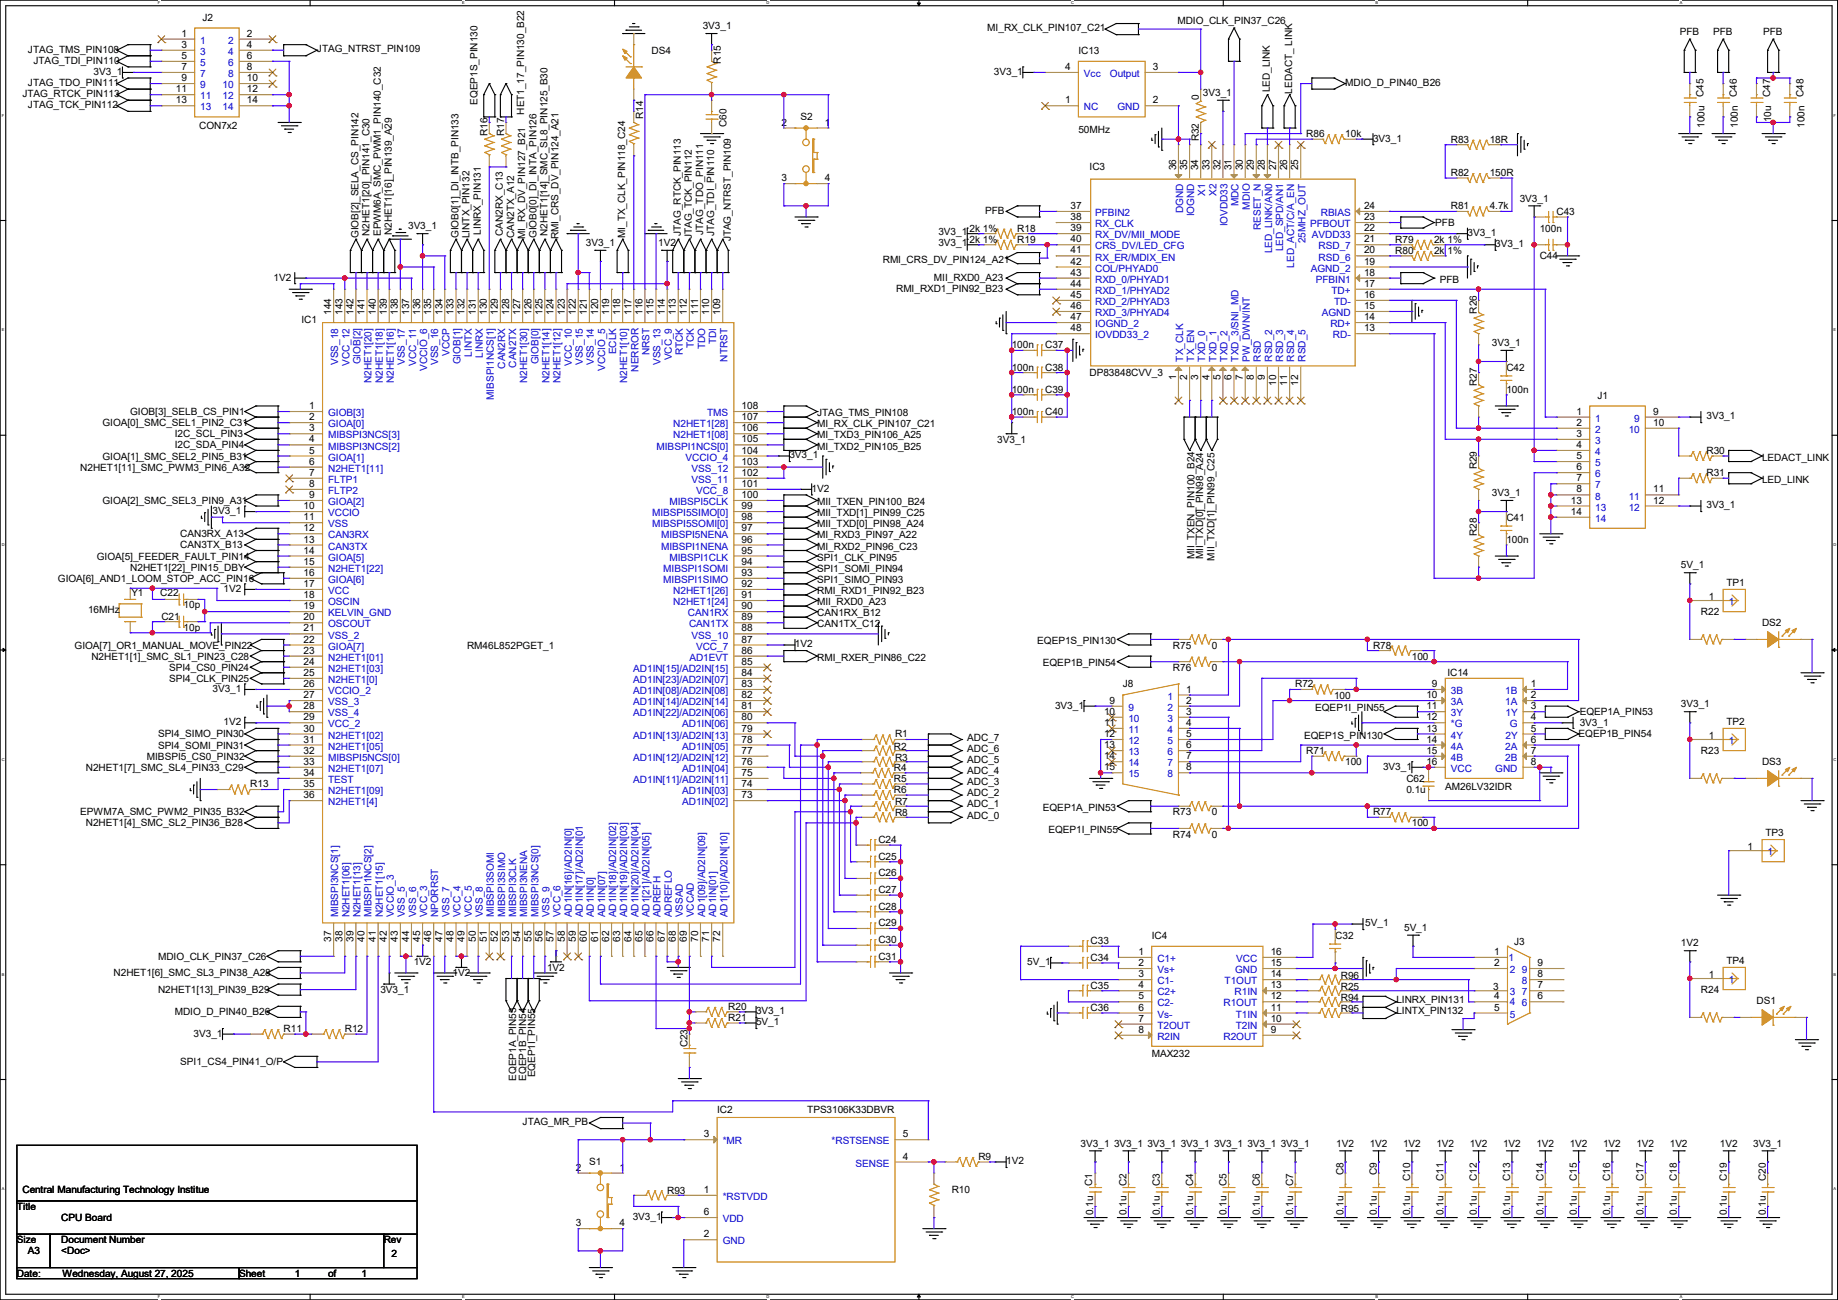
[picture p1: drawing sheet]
<svg xmlns="http://www.w3.org/2000/svg" width="420mm" height="297mm" viewBox="0 0 420 297" stroke-linecap="round" stroke-linejoin="round" font-family="sans-serif">
<defs><g id="words">
<g font-size="2.3">
<text x="46.3" y="4.9">J2</text>
<text x="269" y="5.4">MDIO_CLK_PIN37_C26</text>
<text x="41.4" y="8.4">1</text>
<text x="41.4" y="10.9">3</text>
<text x="56.4" y="8.4">2</text>
<text x="56.4" y="10.9">4</text>
<text x="72.4" y="11.8">JTAG_NTRST_PIN109</text>
<text x="160.6" y="6.7">3V3_1</text>
<text x="225.6" y="7.2">MI_RX_CLK_PIN107_C21</text>
<text x="383.8" y="8">PFB</text>
<text x="391.5" y="8">PFB</text>
<text x="402.9" y="8">PFB</text>
<text x="6.4" y="12">JTAG_TMS_PIN108</text>
<text x="7.7" y="14.6">JTAG_TDI_PIN110</text>
<text x="21.4" y="17.1">3V3_1</text>
<text x="41.4" y="13.5">5</text>
<text x="41.4" y="16">7</text>
<text x="56.4" y="13.5">6</text>
<text x="56.4" y="16">8</text>
<text x="148.9" y="12.3">DS4</text>
<text x="164.7" y="14.5" transform="rotate(-90 164.7 14.5)">R15</text>
<text x="227.1" y="17.1">3V3_1</text>
<text x="243.4" y="16">4</text>
<text x="246.4" y="12.3">IC13</text>
<text x="263.4" y="16">3</text>
<text x="5.1" y="22.2">JTAG_RTCK_PIN113</text>
<text x="6.4" y="19.6">JTAG_TDO_PIN111</text>
<text x="40.2" y="21.1">11</text>
<text x="40.2" y="23.6">13</text>
<text x="41.4" y="18.5">9</text>
<text x="56.4" y="18.5">10</text>
<text x="56.4" y="21.1">12</text>
<text x="56.4" y="23.6">14</text>
<text x="109.1" y="23.9" transform="rotate(-90 109.1 23.9)">EQEP1S_PIN130</text>
<text x="243.4" y="23.6">1</text>
<text x="263.4" y="23.6">2</text>
<text x="273.9" y="22.9" transform="rotate(-90 273.9 22.9)">0</text>
<text x="274.9" y="21.9">3V3_1</text>
<text x="290.2" y="21.1" transform="rotate(-90 290.2 21.1)">LED_LINK</text>
<text x="295.3" y="21.4" transform="rotate(-90 295.3 21.4)">LEDACT_ LINK</text>
<text x="307.4" y="19.6">MDIO_D_PIN40_B26</text>
<text x="389.3" y="22.1" transform="rotate(-90 389.3 22.1)">C45</text>
<text x="396.9" y="22.1" transform="rotate(-90 396.9 22.1)">C46</text>
<text x="404.5" y="22.1" transform="rotate(-90 404.5 22.1)">C47</text>
<text x="412.1" y="22.1" transform="rotate(-90 412.1 22.1)">C48</text>
<text x="6.4" y="24.7">JTAG_TCK_PIN112</text>
<text x="45.5" y="29.5">CON7x2</text>
<text x="119.8" y="26.2" transform="rotate(-90 119.8 26.2)">HET1_17_PIN130_B22</text>
<text x="146.9" y="27.2" transform="rotate(-90 146.9 27.2)">R14</text>
<text x="166" y="29" transform="rotate(-90 166 29)">C60</text>
<text x="178.6" y="28.7">2</text>
<text x="182.9" y="27.5">S2</text>
<text x="188.5" y="28.7">1</text>
<text x="389.5" y="29.3" transform="rotate(-90 389.5 29.3)">100u</text>
<text x="397.1" y="29.3" transform="rotate(-90 397.1 29.3)">100n</text>
<text x="404.7" y="28" transform="rotate(-90 404.7 28)">10u</text>
<text x="412.4" y="29.3" transform="rotate(-90 412.4 29.3)">100n</text>
<text x="111.4" y="31" transform="rotate(-90 111.4 31)">R16</text>
<text x="115.2" y="31" transform="rotate(-90 115.2 31)">R17</text>
<text x="246.4" y="30.3">50MHz</text>
<text x="273.9" y="32.3" transform="rotate(-90 273.9 32.3)">R32</text>
<text x="298.5" y="31.3">R86</text>
<text x="307.4" y="31.3">10k</text>
<text x="313.7" y="32.3">3V3_1</text>
<text x="331.5" y="32.6">R83</text>
<text x="340.4" y="32.6">18R</text>
<text x="178.6" y="41.4">3</text>
<text x="188.5" y="41.4">4</text>
<text x="249" y="38.9">IC3</text>
<text x="268.7" y="38.9" transform="rotate(-90 268.7 38.9)">36</text>
<text x="271.3" y="38.9" transform="rotate(-90 271.3 38.9)">35</text>
<text x="273.8" y="38.9" transform="rotate(-90 273.8 38.9)">34</text>
<text x="276.3" y="38.9" transform="rotate(-90 276.3 38.9)">33</text>
<text x="278.9" y="38.9" transform="rotate(-90 278.9 38.9)">32</text>
<text x="281.4" y="38.9" transform="rotate(-90 281.4 38.9)">31</text>
<text x="284" y="38.9" transform="rotate(-90 284 38.9)">30</text>
<text x="286.5" y="38.9" transform="rotate(-90 286.5 38.9)">29</text>
<text x="289" y="38.9" transform="rotate(-90 289 38.9)">28</text>
<text x="291.6" y="38.9" transform="rotate(-90 291.6 38.9)">27</text>
<text x="294.1" y="38.9" transform="rotate(-90 294.1 38.9)">26</text>
<text x="296.7" y="38.9" transform="rotate(-90 296.7 38.9)">25</text>
<text x="331.5" y="40.2">R82</text>
<text x="340.4" y="40.2">150R</text>
<text x="244.6" y="47.8">37</text>
<text x="311.7" y="47.8">24</text>
<text x="331.5" y="47.8">R81</text>
<text x="340.4" y="47.8">4.7k</text>
<text x="347.3" y="46.1">3V3_1</text>
<text x="84.5" y="53.9" transform="rotate(-90 84.5 53.9)">N2HET1[20]_PIN141_C30</text>
<text x="87" y="53.9" transform="rotate(-90 87 53.9)">EPWM6A_SMC_PWM1_PIN140_C32</text>
<text x="89.5" y="53.6" transform="rotate(-90 89.5 53.6)">N2HET1[16]_PIN139_A29</text>
<text x="93.3" y="52.4">3V3_1</text>
<text x="109.9" y="53.6" transform="rotate(-90 109.9 53.6)">LINRX_PIN131</text>
<text x="114.9" y="53.9" transform="rotate(-90 114.9 53.9)">CAN2RX_C13</text>
<text x="125.1" y="53.9" transform="rotate(-90 125.1 53.9)">N2HET1[14]_SMC_SL8_PIN125_B30</text>
<text x="155.6" y="53.9" transform="rotate(-90 155.6 53.9)">JTAG_RTCK_PIN113</text>
<text x="160.7" y="53.6" transform="rotate(-90 160.7 53.6)">JTAG_TDO_PIN111</text>
<text x="163.2" y="53.9" transform="rotate(-90 163.2 53.9)">JTAG_TDI_PIN110</text>
<text x="214.4" y="53.7">3V3_1</text>
<text x="221.5" y="52.9">2k 1%</text>
<text x="225.1" y="48.9">PFB</text>
<text x="232.5" y="52.9">R18</text>
<text x="244.6" y="52.8">39</text>
<text x="244.6" y="50.3">38</text>
<text x="311.7" y="52.8">22</text>
<text x="311.7" y="50.3">23</text>
<text x="328" y="51.6">PFB</text>
<text x="335.3" y="53.9">3V3_1</text>
<text x="351.8" y="52.9">100n</text>
<text x="355.6" y="49.1">C43</text>
<text x="81.9" y="54.4" transform="rotate(-90 81.9 54.4)">GIOB[2]_SELA_CS_PIN142</text>
<text x="104.8" y="54.4" transform="rotate(-90 104.8 54.4)">GIOB0[1]_DI_INTB_PIN133</text>
<text x="107.3" y="54.4" transform="rotate(-90 107.3 54.4)">LINTX_PIN132</text>
<text x="117.5" y="54.4" transform="rotate(-90 117.5 54.4)">CAN2TX_A12</text>
<text x="120" y="54.7" transform="rotate(-90 120 54.7)">MI_RX_DV_PIN127_B21</text>
<text x="122.6" y="54.4" transform="rotate(-90 122.6 54.4)">GIOB0[0]_DI_INTA_PIN126</text>
<text x="127.6" y="54.7" transform="rotate(-90 127.6 54.7)">RMI_CRS_DV_PIN124_A21</text>
<text x="133.9" y="56.2">3V3_1</text>
<text x="142.9" y="54.4" transform="rotate(-90 142.9 54.4)">MI_TX_CLK_PIN118_C24</text>
<text x="150.4" y="56.2">1V2</text>
<text x="158.1" y="54.7" transform="rotate(-90 158.1 54.7)">JTAG_TCK_PIN112</text>
<text x="167" y="55.2" transform="rotate(-90 167 55.2)">JTAG_NTRST_PIN109</text>
<text x="214.4" y="56.2">3V3_1</text>
<text x="221.5" y="55.5">2k 1%</text>
<text x="232.5" y="55.5">R19</text>
<text x="244.6" y="57.9">41</text>
<text x="244.6" y="55.4">40</text>
<text x="311.7" y="57.9">20</text>
<text x="311.7" y="55.4">21</text>
<text x="318.8" y="55.5">R79</text>
<text x="318.8" y="58">R80</text>
<text x="327.7" y="55.5">2k 1%</text>
<text x="327.7" y="58">2k 1%</text>
<text x="341.7" y="56.5">3V3_1</text>
<text x="351.8" y="59.3">C44</text>
<text x="62.5" y="64.1">1V2</text>
<text x="201.7" y="60">RMI_CRS_DV_PIN124_A21</text>
<text x="213.4" y="64.1">MII_RXD0_A23</text>
<text x="244.6" y="65.5">44</text>
<text x="244.6" y="63">43</text>
<text x="244.6" y="60.5">42</text>
<text x="311.7" y="65.5">17</text>
<text x="311.7" y="63">18</text>
<text x="311.7" y="60.5">19</text>
<text x="329" y="64.6">PFB</text>
<text x="75.7" y="71.9" transform="rotate(-90 75.7 71.9)">144</text>
<text x="78.2" y="71.9" transform="rotate(-90 78.2 71.9)">143</text>
<text x="80.8" y="71.9" transform="rotate(-90 80.8 71.9)">142</text>
<text x="83.3" y="71.9" transform="rotate(-90 83.3 71.9)">141</text>
<text x="85.9" y="71.9" transform="rotate(-90 85.9 71.9)">140</text>
<text x="88.4" y="71.9" transform="rotate(-90 88.4 71.9)">139</text>
<text x="90.9" y="71.9" transform="rotate(-90 90.9 71.9)">138</text>
<text x="93.5" y="71.9" transform="rotate(-90 93.5 71.9)">137</text>
<text x="96" y="71.9" transform="rotate(-90 96 71.9)">136</text>
<text x="98.6" y="71.9" transform="rotate(-90 98.6 71.9)">135</text>
<text x="101.1" y="71.9" transform="rotate(-90 101.1 71.9)">134</text>
<text x="103.6" y="71.9" transform="rotate(-90 103.6 71.9)">133</text>
<text x="106.2" y="71.9" transform="rotate(-90 106.2 71.9)">132</text>
<text x="108.7" y="71.9" transform="rotate(-90 108.7 71.9)">131</text>
<text x="111.3" y="71.9" transform="rotate(-90 111.3 71.9)">130</text>
<text x="113.8" y="71.9" transform="rotate(-90 113.8 71.9)">129</text>
<text x="116.3" y="71.9" transform="rotate(-90 116.3 71.9)">128</text>
<text x="118.9" y="71.9" transform="rotate(-90 118.9 71.9)">127</text>
<text x="121.4" y="71.9" transform="rotate(-90 121.4 71.9)">126</text>
<text x="124" y="71.9" transform="rotate(-90 124 71.9)">125</text>
<text x="126.5" y="71.9" transform="rotate(-90 126.5 71.9)">124</text>
<text x="129" y="71.9" transform="rotate(-90 129 71.9)">123</text>
<text x="131.6" y="71.9" transform="rotate(-90 131.6 71.9)">122</text>
<text x="134.1" y="71.9" transform="rotate(-90 134.1 71.9)">121</text>
<text x="136.7" y="71.9" transform="rotate(-90 136.7 71.9)">120</text>
<text x="139.2" y="71.9" transform="rotate(-90 139.2 71.9)">119</text>
<text x="141.7" y="71.9" transform="rotate(-90 141.7 71.9)">118</text>
<text x="144.3" y="71.9" transform="rotate(-90 144.3 71.9)">117</text>
<text x="146.8" y="71.9" transform="rotate(-90 146.8 71.9)">116</text>
<text x="149.4" y="71.9" transform="rotate(-90 149.4 71.9)">115</text>
<text x="151.9" y="71.9" transform="rotate(-90 151.9 71.9)">114</text>
<text x="154.4" y="71.9" transform="rotate(-90 154.4 71.9)">113</text>
<text x="157" y="71.9" transform="rotate(-90 157 71.9)">112</text>
<text x="159.5" y="71.9" transform="rotate(-90 159.5 71.9)">111</text>
<text x="162.1" y="71.9" transform="rotate(-90 162.1 71.9)">110</text>
<text x="164.6" y="71.9" transform="rotate(-90 164.6 71.9)">109</text>
<text x="204.8" y="66.6">RMI_RXD1_PIN92_B23</text>
<text x="244.6" y="70.6">46</text>
<text x="244.6" y="68.1">45</text>
<text x="311.7" y="70.6">15</text>
<text x="311.7" y="68.1">16</text>
<text x="337.4" y="71.7" transform="rotate(-90 337.4 71.7)">R26</text>
<text x="68.9" y="73.7">IC1</text>
<text x="244.6" y="75.7">48</text>
<text x="244.6" y="73.2">47</text>
<text x="311.7" y="75.7">13</text>
<text x="311.7" y="73.2">14</text>
<text x="231.2" y="79.6">100n</text>
<text x="238.8" y="79.6">C37</text>
<text x="340.9" y="79.1">3V3_1</text>
<text x="231.2" y="89.7">100n</text>
<text x="231.2" y="84.7">100n</text>
<text x="238.8" y="89.7">C39</text>
<text x="238.8" y="84.7">C38</text>
<text x="249" y="85.9">DP83848CVV_3</text>
<text x="268.7" y="86.9" transform="rotate(-90 268.7 86.9)">1</text>
<text x="271.3" y="86.9" transform="rotate(-90 271.3 86.9)">2</text>
<text x="273.8" y="86.9" transform="rotate(-90 273.8 86.9)">3</text>
<text x="276.3" y="86.9" transform="rotate(-90 276.3 86.9)">4</text>
<text x="278.9" y="86.9" transform="rotate(-90 278.9 86.9)">5</text>
<text x="281.4" y="86.9" transform="rotate(-90 281.4 86.9)">6</text>
<text x="284" y="86.9" transform="rotate(-90 284 86.9)">7</text>
<text x="286.5" y="86.9" transform="rotate(-90 286.5 86.9)">8</text>
<text x="289" y="86.9" transform="rotate(-90 289 86.9)">9</text>
<text x="291.6" y="88.2" transform="rotate(-90 291.6 88.2)">10</text>
<text x="294.1" y="88.2" transform="rotate(-90 294.1 88.2)">11</text>
<text x="296.7" y="88.2" transform="rotate(-90 296.7 88.2)">12</text>
<text x="337.4" y="88.2" transform="rotate(-90 337.4 88.2)">R27</text>
<text x="344.2" y="84.7">C42</text>
<text x="344.2" y="89.7">100n</text>
<text x="29.8" y="94.8">GIOB[3]_SELB_CS_PIN1</text>
<text x="70.7" y="93.5">1</text>
<text x="169.5" y="93.5">108</text>
<text x="186.7" y="95.1">JTAG_TMS_PIN108</text>
<text x="231.2" y="94.8">100n</text>
<text x="238.8" y="94.8">C40</text>
<text x="360.2" y="94.7">1</text>
<text x="365" y="91.3">J1</text>
<text x="377.7" y="94.7">9</text>
<text x="389.9" y="95.8">3V3_1</text>
<text x="23.4" y="97.4">GIOA[0]_SMC_SEL1_PIN2_C31</text>
<text x="39.9" y="99.9">I2C_SCL_PIN3</text>
<text x="70.7" y="96">2</text>
<text x="70.7" y="98.6">3</text>
<text x="70.7" y="101.1">4</text>
<text x="169.5" y="96">107</text>
<text x="169.5" y="98.6">106</text>
<text x="169.5" y="101.1">105</text>
<text x="186.7" y="97.6">MI_RX_CLK_PIN107_C21</text>
<text x="186.7" y="100.2">MI_TXD3_PIN106_A25</text>
<text x="227.9" y="101.2">3V3_1</text>
<text x="360.2" y="97.3">2</text>
<text x="360.2" y="99.8">3</text>
<text x="377.7" y="97.3">10</text>
<text x="18.3" y="107.5">N2HET1[11]_SMC_PWM3_PIN6_A32</text>
<text x="23.4" y="105">GIOA[1]_SMC_SEL2_PIN5_B31</text>
<text x="39.9" y="102.4">I2C_SDA_PIN4</text>
<text x="70.7" y="103.6">5</text>
<text x="70.7" y="106.2">6</text>
<text x="169.5" y="103.6">104</text>
<text x="169.5" y="106.2">103</text>
<text x="180.4" y="104.7">3V3_1</text>
<text x="186.7" y="102.7">MI_TXD2_PIN105_B25</text>
<text x="337.4" y="107.2" transform="rotate(-90 337.4 107.2)">R29</text>
<text x="360.2" y="102.4">4</text>
<text x="360.2" y="104.9">5</text>
<text x="360.2" y="107.4">6</text>
<text x="389.9" y="103.7">R30</text>
<text x="402.6" y="105.2">LEDACT_LINK</text>
<text x="70.7" y="108.7">7</text>
<text x="70.7" y="111.3">8</text>
<text x="70.7" y="113.8">9</text>
<text x="169.5" y="108.7">102</text>
<text x="169.5" y="111.3">101</text>
<text x="169.5" y="113.8">100</text>
<text x="185.5" y="112.4">1V2</text>
<text x="340.9" y="113.4">3V3_1</text>
<text x="360.2" y="110">7</text>
<text x="360.2" y="112.5">8</text>
<text x="377.7" y="112.5">11</text>
<text x="389.9" y="108.8">R31</text>
<text x="402.6" y="110.3">LED_LINK</text>
<text x="23.4" y="115.1">GIOA[2]_SMC_SEL3_PIN9_A31</text>
<text x="48.6" y="117.4">3V3_1</text>
<text x="69.4" y="116.3">10</text>
<text x="69.4" y="118.9">11</text>
<text x="169.5" y="116.3">99</text>
<text x="169.5" y="118.9">98</text>
<text x="186.7" y="115.4">MII_TXEN_PIN100_B24</text>
<text x="186.7" y="117.9">MII_TXD[1]_PIN99_C25</text>
<text x="344.2" y="119">C41</text>
<text x="358.9" y="115.1">13</text>
<text x="358.9" y="117.6">14</text>
<text x="377.7" y="115.1">12</text>
<text x="389.9" y="116.2">3V3_1</text>
<text x="41.2" y="122.8">CAN3RX_A13</text>
<text x="41.2" y="125.3">CAN3TX_B13</text>
<text x="69.4" y="121.4">12</text>
<text x="69.4" y="124">13</text>
<text x="169.5" y="121.4">97</text>
<text x="169.5" y="124">96</text>
<text x="186.7" y="120.5">MII_TXD[0]_PIN98_A24</text>
<text x="186.7" y="123">MI_RXD3_PIN97_A22</text>
<text x="186.7" y="125.6">MI_RXD2_PIN96_C23</text>
<text x="337.4" y="122.5" transform="rotate(-90 337.4 122.5)">R28</text>
<text x="344.2" y="124">100n</text>
<text x="22.1" y="127.8">GIOA[5]_FEEDER_FAULT_PIN14</text>
<text x="29.8" y="130.4">N2HET1[22]_PIN15_DBY</text>
<text x="69.4" y="126.5">14</text>
<text x="69.4" y="129">15</text>
<text x="69.4" y="131.6">16</text>
<text x="169.5" y="126.5">95</text>
<text x="169.5" y="129">94</text>
<text x="169.5" y="131.6">93</text>
<text x="186.7" y="128.1">SPI1_CLK_PIN95</text>
<text x="186.7" y="130.6">SPI1_SOMI_PIN94</text>
<text x="272.9" y="127.8" transform="rotate(-90 272.9 127.8)">MII_TXEN_PIN100_B24</text>
<text x="275" y="127.8" transform="rotate(-90 275 127.8)">MII_TXD[0]_PIN98_A24</text>
<text x="277.5" y="128.1" transform="rotate(-90 277.5 128.1)">MII_TXD[1]_PIN99_C25</text>
<text x="384.1" y="129.9">5V_1</text>
<text x="13.3" y="132.9">GIOA[6]_AND1_LOOM_STOP_ACC_PIN16</text>
<text x="30" y="136.2">Y1</text>
<text x="36.6" y="136.2">C22</text>
<text x="51.1" y="135.2">1V2</text>
<text x="69.4" y="134.1">17</text>
<text x="69.4" y="136.7">18</text>
<text x="169.5" y="134.1">92</text>
<text x="169.5" y="136.7">91</text>
<text x="186.7" y="133.2">SPI1_SIMO_PIN93</text>
<text x="186.7" y="135.7">RMI_RXD1_PIN92_B23</text>
<text x="390.4" y="137">1</text>
<text x="394.5" y="133.9">TP1</text>
<text x="20.1" y="140">16MHz</text>
<text x="36.9" y="141.6">C21</text>
<text x="42" y="139">10p</text>
<text x="69.4" y="139.2">19</text>
<text x="69.4" y="141.7">20</text>
<text x="169.5" y="139.2">90</text>
<text x="169.5" y="141.7">89</text>
<text x="186.7" y="138.3">MII_RXD0_A23</text>
<text x="186.7" y="140.8">CAN1RX_B12</text>
<text x="186.7" y="143.3">CAN1TX_C12</text>
<text x="388.7" y="140.5">R22</text>
<text x="402.6" y="143.1">DS2</text>
<text x="17.1" y="148.2">GIOA[7]_OR1_MANUAL_MOVE_PIN22</text>
<text x="42" y="144.1">10p</text>
<text x="69.4" y="144.3">21</text>
<text x="69.4" y="146.8">22</text>
<text x="69.4" y="149.4">23</text>
<text x="106.7" y="148.2">RM46L852PGET_1</text>
<text x="169.5" y="144.3">88</text>
<text x="169.5" y="146.8">87</text>
<text x="169.5" y="149.4">86</text>
<text x="181.7" y="147.9">1V2</text>
<text x="237" y="147.2">EQEP1S_PIN130</text>
<text x="268" y="148.2">R75</text>
<text x="276.9" y="148.2">0</text>
<text x="313.7" y="148.2">R78</text>
<text x="20.9" y="150.7">N2HET1[1]_SMC_SL1_PIN23_C28</text>
<text x="38.7" y="153.2">SPI4_CS0_PIN24</text>
<text x="38.7" y="155.8">SPI4_CLK_PIN25</text>
<text x="69.4" y="151.9">24</text>
<text x="69.4" y="154.4">25</text>
<text x="169.5" y="151.9">85</text>
<text x="169.5" y="154.4">84</text>
<text x="186.7" y="151">RMI_RXER_PIN86_C22</text>
<text x="238.3" y="152.2">EQEP1B_PIN54</text>
<text x="268" y="153.2">R76</text>
<text x="276.9" y="153.2">0</text>
<text x="322.6" y="150.7">100</text>
<text x="330.8" y="154.5">IC14</text>
<text x="48.6" y="158.1">3V3_1</text>
<text x="69.4" y="157">26</text>
<text x="69.4" y="159.5">27</text>
<text x="169.5" y="157">83</text>
<text x="169.5" y="159.5">82</text>
<text x="241.1" y="161.9">3V3_1</text>
<text x="253.5" y="160.8">9</text>
<text x="256.6" y="157.1">J8</text>
<text x="271.1" y="158.2">1</text>
<text x="271.1" y="160.8">2</text>
<text x="296" y="157.1">R72</text>
<text x="304.8" y="159.6">100</text>
<text x="325.9" y="159.5">10</text>
<text x="327.2" y="157">9</text>
<text x="349.8" y="159.5">2</text>
<text x="349.8" y="157">1</text>
<text x="384.1" y="161.6">3V3_1</text>
<text x="51.1" y="165.7">1V2</text>
<text x="69.4" y="162.1">28</text>
<text x="69.4" y="164.6">29</text>
<text x="69.4" y="167.1">30</text>
<text x="169.5" y="162.1">81</text>
<text x="169.5" y="164.6">80</text>
<text x="169.5" y="167.1">79</text>
<text x="252.3" y="163.3">10</text>
<text x="252.3" y="165.9">11</text>
<text x="271.1" y="163.3">3</text>
<text x="271.1" y="165.9">4</text>
<text x="300.5" y="162.4">EQEP1I_PIN55</text>
<text x="325.9" y="164.6">12</text>
<text x="325.9" y="162.1">11</text>
<text x="325.9" y="167.1">13</text>
<text x="349.8" y="162.1">3</text>
<text x="349.8" y="167.1">5</text>
<text x="349.8" y="164.6">4</text>
<text x="361" y="163.4">EQEP1A_PIN53</text>
<text x="361" y="165.9">3V3_1</text>
<text x="394.5" y="165.7">TP2</text>
<text x="33.6" y="173.6">MIBSPI5_CS0_PIN32</text>
<text x="36.1" y="168.5">SPI4_SIMO_PIN30</text>
<text x="36.1" y="171">SPI4_SOMI_PIN31</text>
<text x="69.4" y="169.7">31</text>
<text x="69.4" y="172.2">32</text>
<text x="169.5" y="169.7">78</text>
<text x="169.5" y="172.2">77</text>
<text x="204.3" y="171.3">R2</text>
<text x="204.5" y="168.5">R1</text>
<text x="204.5" y="173.8">R3</text>
<text x="221" y="169.2">ADC_7</text>
<text x="221" y="171.8">ADC_6</text>
<text x="252.3" y="168.4">12</text>
<text x="252.3" y="170.9">13</text>
<text x="252.3" y="173.5">14</text>
<text x="271.1" y="168.4">5</text>
<text x="271.1" y="170.9">6</text>
<text x="271.1" y="173.5">7</text>
<text x="298" y="168.7">EQEP1S_PIN130</text>
<text x="298.5" y="172.3">R71</text>
<text x="325.9" y="169.7">14</text>
<text x="325.9" y="172.2">15</text>
<text x="349.8" y="169.7">6</text>
<text x="349.8" y="172.2">7</text>
<text x="360.7" y="168.5">EQEP1B_PIN54</text>
<text x="388.7" y="172.3">R23</text>
<text x="390.4" y="168.7">1</text>
<text x="19.6" y="176.1">N2HET1[7]_SMC_SL4_PIN33_C29</text>
<text x="57.2" y="179.9">R13</text>
<text x="69.4" y="174.8">33</text>
<text x="69.4" y="177.3">34</text>
<text x="69.4" y="179.8">35</text>
<text x="169.5" y="174.8">76</text>
<text x="169.5" y="177.3">75</text>
<text x="169.5" y="179.8">74</text>
<text x="204.3" y="176.1">R4</text>
<text x="204.3" y="178.6">R5</text>
<text x="221" y="174.3">ADC_5</text>
<text x="221" y="176.9">ADC_4</text>
<text x="221" y="179.4">ADC_3</text>
<text x="252.3" y="176">15</text>
<text x="271.1" y="176">8</text>
<text x="307.4" y="174.8">100</text>
<text x="316" y="175.9">3V3_1</text>
<text x="321.4" y="178.6">C62</text>
<text x="325.9" y="174.8">16</text>
<text x="349.8" y="174.8">8</text>
<text x="402.6" y="174.8">DS3</text>
<text x="69.4" y="182.4">36</text>
<text x="169.5" y="182.4">73</text>
<text x="204.3" y="181.2">R6</text>
<text x="204.5" y="184">R7</text>
<text x="221" y="181.9">ADC_2</text>
<text x="221" y="184.5">ADC_1</text>
<text x="238.3" y="185.2">EQEP1A_PIN53</text>
<text x="321.4" y="181.2">0.1u</text>
<text x="330.2" y="180.4">AM26LV32IDR</text>
<text x="18.3" y="186.3">EPWM7A_SMC_PWM2_PIN35_B32</text>
<text x="19.6" y="188.8">N2HET1[4]_SMC_SL2_PIN36_B28</text>
<text x="204.5" y="186.5">R8</text>
<text x="221" y="187">ADC_0</text>
<text x="239.6" y="190.3">EQEP1I_PIN55</text>
<text x="268" y="186.3">R73</text>
<text x="268" y="191.3">R74</text>
<text x="276.9" y="186.3">0</text>
<text x="276.9" y="191.3">0</text>
<text x="313.7" y="186.3">R77</text>
<text x="322.6" y="188.8">100</text>
<text x="403.4" y="191.1">TP3</text>
<text x="200.7" y="192.6">C24</text>
<text x="200.7" y="196.4">C25</text>
<text x="399.3" y="194.1">1</text>
<text x="200.7" y="200.2">C26</text>
<text x="200.7" y="207.9">C28</text>
<text x="200.7" y="204">C27</text>
<text x="75.7" y="215.2" transform="rotate(-90 75.7 215.2)">37</text>
<text x="78.2" y="215.2" transform="rotate(-90 78.2 215.2)">38</text>
<text x="80.8" y="215.2" transform="rotate(-90 80.8 215.2)">39</text>
<text x="83.3" y="215.2" transform="rotate(-90 83.3 215.2)">40</text>
<text x="85.9" y="215.2" transform="rotate(-90 85.9 215.2)">41</text>
<text x="88.4" y="215.2" transform="rotate(-90 88.4 215.2)">42</text>
<text x="90.9" y="215.2" transform="rotate(-90 90.9 215.2)">43</text>
<text x="93.5" y="215.2" transform="rotate(-90 93.5 215.2)">44</text>
<text x="96" y="215.2" transform="rotate(-90 96 215.2)">45</text>
<text x="98.6" y="215.2" transform="rotate(-90 98.6 215.2)">46</text>
<text x="101.1" y="215.2" transform="rotate(-90 101.1 215.2)">47</text>
<text x="103.6" y="215.2" transform="rotate(-90 103.6 215.2)">48</text>
<text x="106.2" y="215.2" transform="rotate(-90 106.2 215.2)">49</text>
<text x="108.7" y="215.2" transform="rotate(-90 108.7 215.2)">50</text>
<text x="111.3" y="215.2" transform="rotate(-90 111.3 215.2)">51</text>
<text x="113.8" y="215.2" transform="rotate(-90 113.8 215.2)">52</text>
<text x="116.3" y="215.2" transform="rotate(-90 116.3 215.2)">53</text>
<text x="118.9" y="215.2" transform="rotate(-90 118.9 215.2)">54</text>
<text x="121.4" y="215.2" transform="rotate(-90 121.4 215.2)">55</text>
<text x="124" y="215.2" transform="rotate(-90 124 215.2)">56</text>
<text x="126.5" y="215.2" transform="rotate(-90 126.5 215.2)">57</text>
<text x="129" y="215.2" transform="rotate(-90 129 215.2)">58</text>
<text x="131.6" y="215.2" transform="rotate(-90 131.6 215.2)">59</text>
<text x="134.1" y="215.2" transform="rotate(-90 134.1 215.2)">60</text>
<text x="136.7" y="215.2" transform="rotate(-90 136.7 215.2)">61</text>
<text x="139.2" y="215.2" transform="rotate(-90 139.2 215.2)">62</text>
<text x="141.7" y="215.2" transform="rotate(-90 141.7 215.2)">63</text>
<text x="144.3" y="215.2" transform="rotate(-90 144.3 215.2)">64</text>
<text x="146.8" y="215.2" transform="rotate(-90 146.8 215.2)">65</text>
<text x="149.4" y="215.2" transform="rotate(-90 149.4 215.2)">66</text>
<text x="151.9" y="215.2" transform="rotate(-90 151.9 215.2)">67</text>
<text x="154.4" y="215.2" transform="rotate(-90 154.4 215.2)">68</text>
<text x="157" y="215.2" transform="rotate(-90 157 215.2)">69</text>
<text x="159.5" y="215.2" transform="rotate(-90 159.5 215.2)">70</text>
<text x="162.1" y="215.2" transform="rotate(-90 162.1 215.2)">71</text>
<text x="164.6" y="215.2" transform="rotate(-90 164.6 215.2)">72</text>
<text x="200.7" y="211.7">C29</text>
<text x="200.7" y="215.5">C30</text>
<text x="249.2" y="215.7">C33</text>
<text x="263.2" y="214.5">IC4</text>
<text x="305.1" y="214.5">C32</text>
<text x="312" y="211.7">5V_1</text>
<text x="320.8" y="212.7">5V_1</text>
<text x="346" y="216">J3</text>
<text x="36.1" y="219.3">MDIO_CLK_PIN37_C26</text>
<text x="94.5" y="220.6">1V2</text>
<text x="125" y="221.8">1V2</text>
<text x="200.7" y="219.3">C31</text>
<text x="234.7" y="220.6">5V_1</text>
<text x="249.2" y="219.5">C34</text>
<text x="260.1" y="218.2">1</text>
<text x="260.1" y="220.7">2</text>
<text x="290.4" y="220.7">15</text>
<text x="290.4" y="218.2">16</text>
<text x="341.4" y="218.2">1</text>
<text x="341.4" y="220.7">2</text>
<text x="351.3" y="220.7">9</text>
<text x="384.1" y="216.2">1V2</text>
<text x="394.5" y="220.3">TP4</text>
<text x="26" y="223.1">N2HET1[6]_SMC_SL3_PIN38_A28</text>
<text x="36.1" y="226.9">N2HET1[13]_PIN39_B29</text>
<text x="86.9" y="226.9">3V3_1</text>
<text x="103.4" y="223.1">1V2</text>
<text x="249.2" y="225.9">C35</text>
<text x="260.1" y="223.3">3</text>
<text x="260.1" y="225.8">4</text>
<text x="290.4" y="225.8">13</text>
<text x="290.4" y="223.3">14</text>
<text x="306.4" y="223.6">R96</text>
<text x="306.4" y="226.1">R25</text>
<text x="341.2" y="226.1">3</text>
<text x="351.3" y="225.8">7</text>
<text x="351.3" y="223.3">8</text>
<text x="388.7" y="226.9">R24</text>
<text x="390.4" y="223.3">1</text>
<text x="39.9" y="232">MDIO_D_PIN40_B26</text>
<text x="166.4" y="233.3">R21</text>
<text x="166.4" y="230.7">R20</text>
<text x="172.8" y="231.7">3V3_1</text>
<text x="249.2" y="231">C36</text>
<text x="260.1" y="228.3">5</text>
<text x="260.1" y="233.4">7</text>
<text x="260.1" y="230.9">6</text>
<text x="290.4" y="228.3">12</text>
<text x="290.4" y="230.9">11</text>
<text x="290.4" y="233.4">10</text>
<text x="306.4" y="228.7">R94</text>
<text x="306.4" y="231.2">R95</text>
<text x="319.1" y="229.2">LINRX_PIN131</text>
<text x="319.1" y="231.7">LINTX_PIN132</text>
<text x="341.4" y="228.3">4</text>
<text x="341.4" y="230.9">5</text>
<text x="351.3" y="228.3">6</text>
<text x="401.4" y="229.4">DS1</text>
<text x="44.2" y="236.8">3V3_1</text>
<text x="64.8" y="235.8">R11</text>
<text x="78.8" y="235.8">R12</text>
<text x="157.1" y="239.3" transform="rotate(-90 157.1 239.3)">C23</text>
<text x="172.8" y="234.3">5V_1</text>
<text x="260.1" y="236">8</text>
<text x="290.4" y="236">9</text>
<text x="41.2" y="243.4">SPI1_CS4_PIN41_O/P</text>
<text x="263.2" y="241.4">MAX232</text>
<text x="118" y="246.9" transform="rotate(-90 118 246.9)">EQEP1A_PIN53</text>
<text x="120.3" y="246.9" transform="rotate(-90 120.3 246.9)">EQEP1B_PIN54</text>
<text x="122.3" y="246.2" transform="rotate(-90 122.3 246.2)">EQEP1I_PIN55</text>
<text x="119.4" y="257.1">JTAG_MR_PB</text>
<text x="163.9" y="254.3">IC2</text>
<text x="184.5" y="254.3">TPS3106K33DBVR</text>
<text x="160.8" y="259.8">3</text>
<text x="206.3" y="259.8">5</text>
<text x="246.9" y="262">3V3_1</text>
<text x="254.6" y="262">3V3_1</text>
<text x="262.2" y="262">3V3_1</text>
<text x="269.8" y="262">3V3_1</text>
<text x="277.4" y="262">3V3_1</text>
<text x="285" y="262">3V3_1</text>
<text x="292.7" y="262">3V3_1</text>
<text x="305.4" y="262">1V2</text>
<text x="313" y="262">1V2</text>
<text x="320.6" y="262">1V2</text>
<text x="328.2" y="262">1V2</text>
<text x="335.8" y="262">1V2</text>
<text x="343.5" y="262">1V2</text>
<text x="351.1" y="262">1V2</text>
<text x="358.7" y="262">1V2</text>
<text x="366.3" y="262">1V2</text>
<text x="373.9" y="262">1V2</text>
<text x="381.6" y="262">1V2</text>
<text x="393" y="262">1V2</text>
<text x="400.6" y="262">3V3_1</text>
<text x="131.6" y="267.5">2</text>
<text x="134.7" y="266.3">S1</text>
<text x="141.5" y="267.5">1</text>
<text x="206.3" y="264.9">4</text>
<text x="223.6" y="265">R9</text>
<text x="229.9" y="266">1V2</text>
<text x="307" y="268.5" transform="rotate(-90 307 268.5)">C8</text>
<text x="314.6" y="268.5" transform="rotate(-90 314.6 268.5)">C9</text>
<text x="322.2" y="269.8" transform="rotate(-90 322.2 269.8)">C10</text>
<text x="329.8" y="269.8" transform="rotate(-90 329.8 269.8)">C11</text>
<text x="337.4" y="269.8" transform="rotate(-90 337.4 269.8)">C12</text>
<text x="345.1" y="269.8" transform="rotate(-90 345.1 269.8)">C13</text>
<text x="352.7" y="269.8" transform="rotate(-90 352.7 269.8)">C14</text>
<text x="360.3" y="269.8" transform="rotate(-90 360.3 269.8)">C15</text>
<text x="367.9" y="269.8" transform="rotate(-90 367.9 269.8)">C16</text>
<text x="375.5" y="269.8" transform="rotate(-90 375.5 269.8)">C17</text>
<text x="383.2" y="269.8" transform="rotate(-90 383.2 269.8)">C18</text>
<text x="394.6" y="269.8" transform="rotate(-90 394.6 269.8)">C19</text>
<text x="403.5" y="269.8" transform="rotate(-90 403.5 269.8)">C20</text>
<text x="5.1" y="272.6">Central Manufacturing Technology Institue</text>
<text x="152.4" y="272.9">R93</text>
<text x="160.8" y="272.5">1</text>
<text x="217.5" y="272.6">R10</text>
<text x="249.6" y="271.1" transform="rotate(-90 249.6 271.1)">C1</text>
<text x="257.4" y="271.1" transform="rotate(-90 257.4 271.1)">C2</text>
<text x="265" y="271.1" transform="rotate(-90 265 271.1)">C3</text>
<text x="272.7" y="271.1" transform="rotate(-90 272.7 271.1)">C4</text>
<text x="280.3" y="271.1" transform="rotate(-90 280.3 271.1)">C5</text>
<text x="287.9" y="271.1" transform="rotate(-90 287.9 271.1)">C6</text>
<text x="295.5" y="271.1" transform="rotate(-90 295.5 271.1)">C7</text>
<text x="3.9" y="276.4">Title</text>
<text x="14" y="279">CPU Board</text>
<text x="131.6" y="280.2">3</text>
<text x="141.5" y="280.2">4</text>
<text x="144.6" y="278.7">3V3_1</text>
<text x="160.8" y="277.6">6</text>
<text x="249.8" y="277.7" transform="rotate(-90 249.8 277.7)">0.1u</text>
<text x="257.4" y="277.7" transform="rotate(-90 257.4 277.7)">0.1u</text>
<text x="265" y="277.7" transform="rotate(-90 265 277.7)">0.1u</text>
<text x="272.7" y="277.7" transform="rotate(-90 272.7 277.7)">0.1u</text>
<text x="280.3" y="277.7" transform="rotate(-90 280.3 277.7)">0.1u</text>
<text x="287.9" y="277.7" transform="rotate(-90 287.9 277.7)">0.1u</text>
<text x="295.5" y="277.7" transform="rotate(-90 295.5 277.7)">0.1u</text>
<text x="307" y="277.7" transform="rotate(-90 307 277.7)">0.1u</text>
<text x="314.6" y="277.7" transform="rotate(-90 314.6 277.7)">0.1u</text>
<text x="322.2" y="277.7" transform="rotate(-90 322.2 277.7)">0.1u</text>
<text x="329.8" y="277.7" transform="rotate(-90 329.8 277.7)">0.1u</text>
<text x="337.4" y="277.7" transform="rotate(-90 337.4 277.7)">0.1u</text>
<text x="345.1" y="277.7" transform="rotate(-90 345.1 277.7)">0.1u</text>
<text x="352.7" y="277.7" transform="rotate(-90 352.7 277.7)">0.1u</text>
<text x="360.3" y="277.7" transform="rotate(-90 360.3 277.7)">0.1u</text>
<text x="367.9" y="277.7" transform="rotate(-90 367.9 277.7)">0.1u</text>
<text x="375.5" y="277.7" transform="rotate(-90 375.5 277.7)">0.1u</text>
<text x="383.2" y="277.7" transform="rotate(-90 383.2 277.7)">0.1u</text>
<text x="394.6" y="277.7" transform="rotate(-90 394.6 277.7)">0.1u</text>
<text x="403.5" y="277.7" transform="rotate(-90 403.5 277.7)">0.1u</text>
<text x="3.9" y="284.1">Size</text>
<text x="6.4" y="286.6">A3</text>
<text x="14" y="284.1">Document Number</text>
<text x="14" y="286.6">&lt;Doc&gt;</text>
<text x="87.7" y="284.1">Rev</text>
<text x="89.5" y="287.1">2</text>
<text x="160.8" y="282.7">2</text>
<text x="3.9" y="291.7">Date:</text>
<text x="14.3" y="291.7">Wednesday, August 27, 2025</text>
<text x="54.7" y="291.7">Sheet</text>
<text x="67.4" y="291.7">1</text>
<text x="75" y="291.7">of</text>
<text x="82.6" y="291.7">1</text>
</g>
<g font-size="2.3" fill="#00c">
<text x="45.8" y="10">1</text>
<text x="52.1" y="10">2</text>
<text x="45.8" y="12.5">3</text>
<text x="45.8" y="15.1">5</text>
<text x="45.8" y="17.6">7</text>
<text x="52.1" y="12.5">4</text>
<text x="52.1" y="15.1">6</text>
<text x="52.1" y="17.6">8</text>
<text x="247.7" y="17.6">Vcc</text>
<text x="253.6" y="17.6">Output</text>
<text x="45.8" y="20.2">9</text>
<text x="45.8" y="22.7">11</text>
<text x="50.8" y="20.2">10</text>
<text x="50.8" y="22.7">12</text>
<text x="45.8" y="25.2">13</text>
<text x="50.8" y="25.2">14</text>
<text x="247.7" y="25.2">NC</text>
<text x="255.3" y="25.2">GND</text>
<text x="275.4" y="44.7" transform="rotate(-90 275.4 44.7)">X1</text>
<text x="278" y="44.7" transform="rotate(-90 278 44.7)">X2</text>
<text x="283" y="47.2" transform="rotate(-90 283 47.2)">MDC</text>
<text x="285.6" y="47.9" transform="rotate(-90 285.6 47.9)">MDIO</text>
<text x="250.2" y="51.9">RX_CLK</text>
<text x="250.2" y="49.4">PFBIN2</text>
<text x="270.3" y="48.7" transform="rotate(-90 270.3 48.7)">DGND</text>
<text x="272.9" y="49.4" transform="rotate(-90 272.9 49.4)">IOGND</text>
<text x="280.5" y="51.7" transform="rotate(-90 280.5 51.7)">IOVDD33</text>
<text x="288.1" y="52.5" transform="rotate(-90 288.1 52.5)">RESET_N</text>
<text x="299.4" y="51.9">PFBOUT</text>
<text x="301.8" y="49.4">RBIAS</text>
<text x="250.2" y="59.5">RX_ER/MDIX_EN</text>
<text x="250.2" y="57">CRS_DV/LED_CFG</text>
<text x="250.2" y="54.4">RX_DV/MII_MODE</text>
<text x="290.7" y="57.8" transform="rotate(-90 290.7 57.8)">LED_LINK/AN0</text>
<text x="293.2" y="57.4" transform="rotate(-90 293.2 57.4)">LED_SPD/AN1</text>
<text x="298.3" y="55.5" transform="rotate(-90 298.3 55.5)">25MHZ_OUT</text>
<text x="299.8" y="54.4">AVDD33</text>
<text x="301.3" y="59.5">RSD_6</text>
<text x="301.3" y="57">RSD_7</text>
<text x="250.2" y="64.6">RXD_0/PHYAD1</text>
<text x="250.2" y="62.1">COL/PHYAD0</text>
<text x="295.7" y="61.1" transform="rotate(-90 295.7 61.1)">LED_ACT/C/A_EN</text>
<text x="299.5" y="62.1">AGND_2</text>
<text x="300.7" y="64.6">PFBIN1</text>
<text x="250.2" y="69.7">RXD_2/PHYAD3</text>
<text x="250.2" y="67.1">RXD_1/PHYAD2</text>
<text x="304.3" y="67.1">TD+</text>
<text x="304.8" y="69.7">TD-</text>
<text x="250.2" y="77.3">IOVDD33_2</text>
<text x="250.2" y="74.8">IOGND_2</text>
<text x="250.2" y="72.2">RXD_3/PHYAD4</text>
<text x="302.1" y="72.2">AGND</text>
<text x="304" y="74.8">RD+</text>
<text x="304.6" y="77.3">RD-</text>
<text x="77.3" y="83.4" transform="rotate(-90 77.3 83.4)">VSS_18</text>
<text x="79.8" y="83.6" transform="rotate(-90 79.8 83.6)">VCC_12</text>
<text x="82.4" y="83.2" transform="rotate(-90 82.4 83.2)">GIOB[2]</text>
<text x="92.5" y="83.4" transform="rotate(-90 92.5 83.4)">VSS_17</text>
<text x="95.1" y="83.6" transform="rotate(-90 95.1 83.6)">VCC_11</text>
<text x="100.2" y="83.4" transform="rotate(-90 100.2 83.4)">VSS_16</text>
<text x="102.7" y="81.3" transform="rotate(-90 102.7 81.3)">VCCP</text>
<text x="105.2" y="83.2" transform="rotate(-90 105.2 83.2)">GIOB[1]</text>
<text x="107.8" y="81.5" transform="rotate(-90 107.8 81.5)">LINTX</text>
<text x="110.3" y="81.7" transform="rotate(-90 110.3 81.7)">LINRX</text>
<text x="117.9" y="84" transform="rotate(-90 117.9 84)">CAN2TX</text>
<text x="123" y="83.2" transform="rotate(-90 123 83.2)">GIOB[0]</text>
<text x="130.6" y="83.6" transform="rotate(-90 130.6 83.6)">VCC_10</text>
<text x="133.2" y="83.4" transform="rotate(-90 133.2 83.4)">VSS_15</text>
<text x="135.7" y="83.4" transform="rotate(-90 135.7 83.4)">VSS_14</text>
<text x="140.8" y="80.9" transform="rotate(-90 140.8 80.9)">ECLK</text>
<text x="148.4" y="81.2" transform="rotate(-90 148.4 81.2)">NRST</text>
<text x="151" y="83.4" transform="rotate(-90 151 83.4)">VSS_13</text>
<text x="153.5" y="82.3" transform="rotate(-90 153.5 82.3)">VCC_9</text>
<text x="156" y="81.2" transform="rotate(-90 156 81.2)">RTCK</text>
<text x="158.6" y="79.5" transform="rotate(-90 158.6 79.5)">TCK</text>
<text x="161.1" y="79.8" transform="rotate(-90 161.1 79.8)">TDO</text>
<text x="163.7" y="78.7" transform="rotate(-90 163.7 78.7)">TDI</text>
<text x="166.2" y="82.6" transform="rotate(-90 166.2 82.6)">NTRST</text>
<text x="270.3" y="82.6" transform="rotate(-90 270.3 82.6)">TX_CLK</text>
<text x="272.9" y="82.6" transform="rotate(-90 272.9 82.6)">TX_EN</text>
<text x="275.4" y="82.6" transform="rotate(-90 275.4 82.6)">TXD_0</text>
<text x="278" y="82.6" transform="rotate(-90 278 82.6)">TXD_1</text>
<text x="280.5" y="82.6" transform="rotate(-90 280.5 82.6)">TXD_2</text>
<text x="283" y="82.6" transform="rotate(-90 283 82.6)">TXD_3/SNI_MD</text>
<text x="285.6" y="82.6" transform="rotate(-90 285.6 82.6)">PW_DWN/INT</text>
<text x="288.1" y="82.6" transform="rotate(-90 288.1 82.6)">RSD</text>
<text x="290.7" y="82.6" transform="rotate(-90 290.7 82.6)">RSD_2</text>
<text x="293.2" y="82.6" transform="rotate(-90 293.2 82.6)">RSD_3</text>
<text x="295.7" y="82.6" transform="rotate(-90 295.7 82.6)">RSD_4</text>
<text x="298.3" y="82.6" transform="rotate(-90 298.3 82.6)">RSD_5</text>
<text x="84.9" y="87.5" transform="rotate(-90 84.9 87.5)">N2HET1[20]</text>
<text x="87.5" y="87.5" transform="rotate(-90 87.5 87.5)">N2HET1[18]</text>
<text x="90" y="87.5" transform="rotate(-90 90 87.5)">N2HET1[16]</text>
<text x="97.6" y="84.8" transform="rotate(-90 97.6 84.8)">VCCIO_6</text>
<text x="115.4" y="84.2" transform="rotate(-90 115.4 84.2)">CAN2RX</text>
<text x="120.5" y="87.5" transform="rotate(-90 120.5 87.5)">N2HET1[30]</text>
<text x="125.6" y="87.5" transform="rotate(-90 125.6 87.5)">N2HET1[14]</text>
<text x="128.1" y="87.5" transform="rotate(-90 128.1 87.5)">N2HET1[12]</text>
<text x="138.3" y="84.8" transform="rotate(-90 138.3 84.8)">VCCIO_5</text>
<text x="143.3" y="87.5" transform="rotate(-90 143.3 87.5)">N2HET1[10]</text>
<text x="145.9" y="84.9" transform="rotate(-90 145.9 84.9)">NERROR</text>
<text x="75" y="95.1">GIOB[3]</text>
<text x="112.9" y="91.4" transform="rotate(-90 112.9 91.4)">MIBSPI1NCS[1]</text>
<text x="161.6" y="95.1">TMS</text>
<text x="75" y="97.6">GIOA[0]</text>
<text x="75" y="100.2">MIBSPI3NCS[3]</text>
<text x="153.8" y="97.6">N2HET1[28]</text>
<text x="153.8" y="100.2">N2HET1[08]</text>
<text x="364.5" y="96.3">1</text>
<text x="364.5" y="98.9">2</text>
<text x="364.5" y="101.4">3</text>
<text x="372.2" y="98.9">10</text>
<text x="373.4" y="96.3">9</text>
<text x="75" y="102.7">MIBSPI3NCS[2]</text>
<text x="75" y="105.2">GIOA[1]</text>
<text x="75" y="107.8">N2HET1[11]</text>
<text x="150" y="102.7">MIBSPI1NCS[0]</text>
<text x="156.6" y="105.2">VCCIO_4</text>
<text x="158" y="107.8">VSS_12</text>
<text x="364.5" y="104">4</text>
<text x="364.5" y="106.5">5</text>
<text x="75" y="110.3">FLTP1</text>
<text x="75" y="112.9">FLTP2</text>
<text x="158" y="110.3">VSS_11</text>
<text x="159" y="112.9">VCC_8</text>
<text x="364.5" y="109">6</text>
<text x="364.5" y="111.6">7</text>
<text x="75" y="115.4">GIOA[2]</text>
<text x="75" y="117.9">VCCIO</text>
<text x="149" y="117.9">MIBSPI5SIMO[0]</text>
<text x="153" y="115.4">MIBSPI5CLK</text>
<text x="364.5" y="114.1">8</text>
<text x="364.5" y="116.7">13</text>
<text x="364.5" y="119.2">14</text>
<text x="372.2" y="114.1">11</text>
<text x="372.2" y="116.7">12</text>
<text x="75" y="120.5">VSS</text>
<text x="75" y="123">CAN3RX</text>
<text x="75" y="125.6">CAN3TX</text>
<text x="149" y="120.5">MIBSPI5SOMI[0]</text>
<text x="151" y="123">MIBSPI5NENA</text>
<text x="151" y="125.6">MIBSPI1NENA</text>
<text x="75" y="128.1">GIOA[5]</text>
<text x="75" y="130.6">N2HET1[22]</text>
<text x="151.6" y="130.6">MIBSPI1SOMI</text>
<text x="153" y="128.1">MIBSPI1CLK</text>
<text x="75" y="133.2">GIOA[6]</text>
<text x="75" y="135.7">VCC</text>
<text x="151.6" y="133.2">MIBSPI1SIMO</text>
<text x="153.8" y="135.7">N2HET1[26]</text>
<text x="75" y="138.3">OSCIN</text>
<text x="75" y="140.8">KELVIN_GND</text>
<text x="75" y="143.3">OSCOUT</text>
<text x="153.8" y="138.3">N2HET1[24]</text>
<text x="157.2" y="140.8">CAN1RX</text>
<text x="157.4" y="143.3">CAN1TX</text>
<text x="395" y="138.3">1</text>
<text x="75" y="145.9">VSS_2</text>
<text x="75" y="148.4">GIOA[7]</text>
<text x="158" y="145.9">VSS_10</text>
<text x="159" y="148.4">VCC_7</text>
<text x="75" y="151">N2HET1[01]</text>
<text x="75" y="153.5">N2HET1[03]</text>
<text x="144.7" y="153.5">AD1IN[15]/AD2IN[15]</text>
<text x="157.5" y="151">AD1EVT</text>
<text x="75" y="156">N2HET1[0]</text>
<text x="75" y="158.6">VCCIO_2</text>
<text x="75" y="161.1">VSS_3</text>
<text x="144.7" y="156">AD1IN[23]/AD2IN[07]</text>
<text x="144.7" y="158.6">AD1IN[08]/AD2IN[08]</text>
<text x="144.7" y="161.1">AD1IN[14]/AD2IN[14]</text>
<text x="266.7" y="159.8">1</text>
<text x="331.5" y="161.1">3A</text>
<text x="331.5" y="158.6">3B</text>
<text x="344" y="161.1">1A</text>
<text x="344" y="158.6">1B</text>
<text x="75" y="163.7">VSS_4</text>
<text x="75" y="166.2">VCC_2</text>
<text x="144.7" y="163.7">AD1IN[22]/AD2IN[06]</text>
<text x="155.9" y="166.2">AD1IN[06]</text>
<text x="257.9" y="162.4">9</text>
<text x="257.9" y="164.9">10</text>
<text x="257.9" y="167.5">11</text>
<text x="266.7" y="162.4">2</text>
<text x="266.7" y="164.9">3</text>
<text x="266.7" y="167.5">4</text>
<text x="331.5" y="166.2">*G</text>
<text x="331.5" y="163.7">3Y</text>
<text x="344" y="163.7">1Y</text>
<text x="345" y="166.2">G</text>
<text x="75" y="168.7">N2HET1[02]</text>
<text x="75" y="171.3">N2HET1[05]</text>
<text x="75" y="173.8">MIBSPI5NCS[0]</text>
<text x="144.7" y="168.7">AD1IN[13]/AD2IN[13]</text>
<text x="144.7" y="173.8">AD1IN[12]/AD2IN[12]</text>
<text x="155.9" y="171.3">AD1IN[05]</text>
<text x="257.9" y="170">12</text>
<text x="257.9" y="172.5">13</text>
<text x="266.7" y="170">5</text>
<text x="266.7" y="172.5">6</text>
<text x="331.5" y="171.3">4A</text>
<text x="331.5" y="173.8">4B</text>
<text x="331.5" y="168.7">4Y</text>
<text x="344" y="171.3">2A</text>
<text x="344" y="173.8">2B</text>
<text x="344" y="168.7">2Y</text>
<text x="395" y="170">1</text>
<text x="75" y="176.4">N2HET1[07]</text>
<text x="75" y="178.9">TEST</text>
<text x="144.7" y="178.9">AD1IN[11]/AD2IN[11]</text>
<text x="155.9" y="176.4">AD1IN[04]</text>
<text x="257.9" y="175.1">14</text>
<text x="257.9" y="177.6">15</text>
<text x="266.7" y="175.1">7</text>
<text x="266.7" y="177.6">8</text>
<text x="331.5" y="176.4">VCC</text>
<text x="341.7" y="176.4">GND</text>
<text x="75" y="181.4">N2HET1[09]</text>
<text x="75" y="184">N2HET1[4]</text>
<text x="155.9" y="181.4">AD1IN[03]</text>
<text x="155.9" y="184">AD1IN[02]</text>
<text x="403.9" y="195.4">1</text>
<text x="77.3" y="209.6" transform="rotate(-90 77.3 209.6)">MIBSPI3NCS[1]</text>
<text x="79.8" y="209.6" transform="rotate(-90 79.8 209.6)">N2HET1[06]</text>
<text x="82.4" y="209.6" transform="rotate(-90 82.4 209.6)">N2HET1[13]</text>
<text x="84.9" y="209.6" transform="rotate(-90 84.9 209.6)">MIBSPI1NCS[2]</text>
<text x="87.5" y="209.6" transform="rotate(-90 87.5 209.6)">N2HET1[15]</text>
<text x="90" y="209.6" transform="rotate(-90 90 209.6)">VCCIO_3</text>
<text x="92.5" y="209.6" transform="rotate(-90 92.5 209.6)">VSS_5</text>
<text x="95.1" y="209.6" transform="rotate(-90 95.1 209.6)">VSS_6</text>
<text x="97.6" y="209.6" transform="rotate(-90 97.6 209.6)">VCC_3</text>
<text x="100.2" y="209.6" transform="rotate(-90 100.2 209.6)">NPORRST</text>
<text x="102.7" y="209.6" transform="rotate(-90 102.7 209.6)">VSS_7</text>
<text x="105.2" y="209.6" transform="rotate(-90 105.2 209.6)">VCC_4</text>
<text x="107.8" y="209.6" transform="rotate(-90 107.8 209.6)">VCC_5</text>
<text x="110.3" y="209.6" transform="rotate(-90 110.3 209.6)">VSS_8</text>
<text x="112.9" y="209.6" transform="rotate(-90 112.9 209.6)">MIBSPI3SOMI</text>
<text x="115.4" y="209.6" transform="rotate(-90 115.4 209.6)">MIBSPI3SIMO</text>
<text x="117.9" y="209.6" transform="rotate(-90 117.9 209.6)">MIBSPI3CLK</text>
<text x="120.5" y="209.6" transform="rotate(-90 120.5 209.6)">MIBSPI3NENA</text>
<text x="123" y="209.6" transform="rotate(-90 123 209.6)">MIBSPI3NCS[0]</text>
<text x="125.6" y="209.6" transform="rotate(-90 125.6 209.6)">VSS_9</text>
<text x="128.1" y="209.6" transform="rotate(-90 128.1 209.6)">VCC_6</text>
<text x="130.6" y="209.6" transform="rotate(-90 130.6 209.6)">AD1IN[16]/AD2IN[0]</text>
<text x="133.2" y="209.6" transform="rotate(-90 133.2 209.6)">AD1IN[17]/AD2IN[01</text>
<text x="135.7" y="209.6" transform="rotate(-90 135.7 209.6)">AD1IN[0]</text>
<text x="138.3" y="209.6" transform="rotate(-90 138.3 209.6)">AD1IN[07]</text>
<text x="140.8" y="209.6" transform="rotate(-90 140.8 209.6)">AD1IN[18]/AD2IN[02]</text>
<text x="143.3" y="209.6" transform="rotate(-90 143.3 209.6)">AD1IN[19]/AD2IN[03]</text>
<text x="145.9" y="209.6" transform="rotate(-90 145.9 209.6)">AD1IN[20]/AD2IN[04]</text>
<text x="148.4" y="209.6" transform="rotate(-90 148.4 209.6)">AD1[21]/AD2IN[05]</text>
<text x="151" y="209.6" transform="rotate(-90 151 209.6)">ADREFH</text>
<text x="153.5" y="209.6" transform="rotate(-90 153.5 209.6)">ADREFLO</text>
<text x="156" y="209.6" transform="rotate(-90 156 209.6)">VSSAD</text>
<text x="158.6" y="209.6" transform="rotate(-90 158.6 209.6)">VCCAD</text>
<text x="161.1" y="209.6" transform="rotate(-90 161.1 209.6)">AD1[09]/AD2IN[09]</text>
<text x="163.7" y="209.6" transform="rotate(-90 163.7 209.6)">AD1IN[01]</text>
<text x="166.2" y="209.6" transform="rotate(-90 166.2 209.6)">AD1[10]/AD2IN[10]</text>
<text x="264.5" y="219.8">C1+</text>
<text x="282.5" y="219.8">VCC</text>
<text x="344.7" y="219.5">1</text>
<text x="264.5" y="224.9">C1-</text>
<text x="264.5" y="227.4">C2+</text>
<text x="264.5" y="222.3">Vs+</text>
<text x="279.8" y="224.9">T1OUT</text>
<text x="282.1" y="227.4">R1IN</text>
<text x="282.2" y="222.3">GND</text>
<text x="345" y="222.3">2</text>
<text x="345" y="227.4">3</text>
<text x="347.8" y="227.4">7</text>
<text x="347.8" y="224.9">8</text>
<text x="347.8" y="222.3">9</text>
<text x="395" y="224.6">1</text>
<text x="264.5" y="230">C2-</text>
<text x="264.5" y="232.5">Vs-</text>
<text x="279.6" y="230">R1OUT</text>
<text x="282.4" y="232.5">T1IN</text>
<text x="345" y="229.7">4</text>
<text x="345" y="232.5">5</text>
<text x="347.8" y="230">6</text>
<text x="264.5" y="237.6">R2IN</text>
<text x="264.5" y="235">T2OUT</text>
<text x="279.6" y="237.6">R2OUT</text>
<text x="282.4" y="235">T2IN</text>
<text x="165.1" y="261.4">*MR</text>
<text x="190" y="261.4">*RSTSENSE</text>
<text x="195.5" y="266.5">SENSE</text>
<text x="165.1" y="274.1">*RSTVDD</text>
<text x="165.1" y="279.2">VDD</text>
<text x="165.1" y="284.3">GND</text>
</g>
<g font-size=".9">
<text x="36.1" y="1">F</text>
<text x="105.6" y="1">E</text>
<text x="175.2" y="1">D</text>
<text x="244.7" y="1">C</text>
<text x="314.3" y="1">B</text>
<text x="383.8" y="1">A</text>
<text x=".4" y="26.6">F</text>
<text x="419" y="26.6">F</text>
<text x=".4" y="75.7">E</text>
<text x="419" y="75.7">E</text>
<text x=".4" y="124.8">D</text>
<text x="419" y="124.8">D</text>
<text x=".4" y="173.8">C</text>
<text x="419" y="173.8">C</text>
<text x=".4" y="222.9">B</text>
<text x="419" y="222.9">B</text>
<text x=".4" y="271.9">A</text>
<text x="419" y="271.9">A</text>
<text x="36.1" y="296.6">F</text>
<text x="105.6" y="296.6">E</text>
<text x="175.2" y="296.6">D</text>
<text x="244.7" y="296.6">C</text>
<text x="314.3" y="296.6">B</text>
<text x="383.8" y="296.6">A</text>
</g>
</g></defs>
<path d="M0 0h419.9v297h-419.9zM1.3 1.3h417.3v294.4h-417.3z" fill="none" stroke="#000" stroke-width=".25"/>
<g fill="#fff">
<path d="M36.1 .2h.5v1h-.5z"/>
<path d="M36.1 295.8h.5v1h-.5z"/>
</g>
<path d="M70.9 0v1.3M70.9 295.7v1.3" fill="none" stroke="#000" stroke-width=".25"/>
<g fill="#fff">
<path d="M105.6 .2h.6v1h-.6z"/>
<path d="M105.6 295.8h.6v1h-.6z"/>
</g>
<path d="M140.4 0v1.3M140.4 295.7v1.3" fill="none" stroke="#000" stroke-width=".25"/>
<g fill="#fff">
<path d="M175.2 .2h.6v1h-.6z"/>
<path d="M175.2 295.8h.6v1h-.6z"/>
</g>
<path d="M210 0v1.3M210 295.7v1.3" fill="none" stroke="#000" stroke-width=".25"/>
<path d="M209.6 .7h.7l-.3 .6zM210 295.7l.3 .6h-.7z" fill="#000" stroke="#000" stroke-width=".23"/>
<g fill="#fff">
<path d="M244.7 .2h.7v1h-.7z"/>
<path d="M244.7 295.8h.7v1h-.7z"/>
</g>
<path d="M279.5 0v1.3M279.5 295.7v1.3" fill="none" stroke="#000" stroke-width=".25"/>
<g fill="#fff">
<path d="M314.3 .2h.6v1h-.6z"/>
<path d="M314.3 295.8h.6v1h-.6z"/>
</g>
<path d="M349.1 0v1.3M349.1 295.7v1.3" fill="none" stroke="#000" stroke-width=".25"/>
<g fill="#fff">
<path d="M383.8 .2h.6v1h-.6z"/>
<path d="M383.8 295.8h.6v1h-.6z"/>
<path d="M.4 25.8h.5v1h-.5z"/>
<path d="M419 25.8h.5v1h-.5z"/>
<path d="M.4 74.9h.6v1h-.6z"/>
<path d="M419 74.9h.6v1h-.6z"/>
</g>
<path d="M0 50.4h1.3M418.6 50.4h1.3" fill="none" stroke="#000" stroke-width=".25"/>
<g fill="#fff">
<path d="M.4 124h.6v1h-.6z"/>
<path d="M419 124h.6v1h-.6z"/>
</g>
<path d="M0 99.4h1.3M418.6 99.4h1.3" fill="none" stroke="#000" stroke-width=".25"/>
<g fill="#fff">
<path d="M.4 173h.6v1h-.6z"/>
<path d="M419 173h.6v1h-.6z"/>
</g>
<path d="M0 148.5h1.3M418.6 148.5h1.3" fill="none" stroke="#000" stroke-width=".25"/>
<path d="M.7 148.1l.6 .4-.6 .3zM418.6 148.5l.7-.4v.7z" fill="#000" stroke="#000" stroke-width=".23"/>
<g fill="#fff">
<path d="M.4 222.1h.6v1h-.6z"/>
<path d="M419 222.1h.6v1h-.6z"/>
</g>
<path d="M0 197.6h1.3M418.6 197.6h1.3" fill="none" stroke="#000" stroke-width=".25"/>
<g fill="#fff">
<path d="M.4 271.1h.5v1.1h-.5z"/>
<path d="M419 271.1h.5v1.1h-.5z"/>
</g>
<g fill="none" stroke="#000" stroke-width=".25">
<path d="M26.7 11.5h.1M26.7 14h.1M26.7 19.1h.1M26.7 11.5l2.6 1.2M26.7 14l2.6 1.3M26.7 19.1l2.6 1.3M28 17.8h.1M28 16.6h2.5M28 15.3v2.5M29.3 10.2h.1M29.3 12.7h.1M29.3 15.3h.1"/>
<path d="M29.3 17.8h.1M29.3 10.2l-2.6 1.3M29.3 10.2h5M29.3 12.7h5M29.3 12.7l-2.6 1.3M29.3 15.3h5M29.3 17.8l-2.6 1.3M29.3 17.8h5M30.5 16.6h.1M34.3 10.2h.1M34.3 12.7h.1M34.3 15.3h.1"/>
<path d="M34.3 17.8h.1M34.3 10.2v5.1M34.3 17.8v7.6M64.8 12.7h.1M64.8 10.2h.1M64.8 10.2h5.1M64.8 12.7h5.1M64.8 10.2v2.5M69.9 12.7h.1M69.9 10.2h.1M69.9 10.2l2.5 1.3M72.4 11.5h.1"/>
<path d="M72.4 11.5l-2.5 1.2M111.8 19.1h.1M111.8 19.1l1.3 2.5M111.8 19.1l-1.3 2.5M115.6 19.1h.1M115.6 19.1l1.3 2.5M115.6 19.1l-1.3 2.5M142.3 7.7h.1M142.3 7.7h5.1M143 6.9h.1M143 6.9h3.6M143.8 6.1h2"/>
<path d="M144.6 5.4h.1M144.6 5.4h.5M145.8 6.1h.1M161.3 7.7h.1M161.3 7.7h2.6M162.6 10.2h.1M162.6 7.7v2.5M233.7 15.3h.1M233.7 16.6h2.6M233.7 15.3v2.5M236.3 16.6h.1M252.5 6.6h.1"/>
<path d="M252.5 6.6l2.6 1.3M255.1 5.4h.1M255.1 7.9h.1M255.1 5.4l-2.6 1.2M255.1 5.4h5M255.1 7.9h5M260.1 5.4h.1M260.1 7.9h.1M260.1 5.4v2.5M280.7 14h.1M280.7 8.9h.1M280.7 14h2.6"/>
<path d="M280.7 8.9v5.1M282 6.4h.1M282 6.4l1.3 2.5M282 6.4l-1.3 2.5M283.3 8.9h.1M283.3 14h.1M283.3 8.9v5.1M299.8 17.8h.1M299.8 17.8h5M299.8 17.8v2.6M304.8 17.8h.1M304.8 17.8l2.6 1.3"/>
<path d="M307.4 19.1h.1M307.4 19.1l-2.6 1.3M384.9 16.6h.1M384.9 11.5h.1M384.9 16.6h2.5M384.9 11.5v5.1M386.1 8.9h.1M386.1 8.9l1.3 2.6M386.1 8.9l-1.2 2.6M387.4 11.5h.1M387.4 16.6h.1M387.4 11.5v5.1"/>
<path d="M392.5 16.6h.1M392.5 11.5h.1M392.5 16.6h2.5M392.5 11.5v5.1M393.7 8.9h.1M393.7 8.9l1.3 2.6M393.7 8.9l-1.2 2.6M395 11.5h.1M395 16.6h.1M395 11.5v5.1M403.9 16.6h.1M403.9 11.5h.1"/>
<path d="M403.9 16.6h2.5M403.9 11.5v5.1M405.2 8.9h.1M405.2 8.9l1.2 2.6M405.2 8.9l-1.3 2.6M406.4 11.5h.1M406.4 16.6h.1M406.4 11.5v5.1M26.7 21.6h.1M26.7 24.2h.1M26.7 21.6l2.6 1.3M26.7 24.2l2.6 1.2"/>
<path d="M29.3 20.4h.1M29.3 22.9h.1M29.3 25.4h.1M29.3 20.4h5M29.3 20.4l-2.6 1.2M29.3 22.9h5M29.3 22.9l-2.6 1.3M29.3 25.4h5M34.3 20.4h.1M34.3 22.9h.1M34.3 25.4h.1M63.5 28h5.1"/>
<path d="M64.3 28.7h3.6M65.1 29.5h.1M65.1 29.5h2M65.8 30.3h.5M66.3 30.3h.1M67.9 28.7h.1M68.6 28h.1M110.5 26.7h.1M110.5 21.6h.1M110.5 26.7h2.6M110.5 21.6v5.1M113.1 21.6h.1"/>
<path d="M113.1 26.7h.1M113.1 21.6v5.1M114.3 26.7h.1M114.3 21.6h.1M114.3 26.7h2.6M114.3 21.6v5.1M116.9 21.6h.1M116.9 26.7h.1M116.9 21.6v5.1M160.1 30.5h5M160.8 31.3h3.6M161.6 32h.1"/>
<path d="M161.6 32h2M162.3 32.8h.6M162.9 32.8h.1M164.4 31.3h.1M165.1 30.5h.1M263.2 32h.1M263.2 31.5v.5M263.9 30.8h.1M263.9 30.8v2M264.7 33.6h.1M264.7 30v3.6M265.5 34.3h.1"/>
<path d="M265.5 29.3v5M278.2 22.9h2.5M279.4 25.4h.1M279.4 22.9v2.5M280.7 22.9h.1M288.3 29.3h.1M288.3 24.2h.1M288.3 29.3h2.6M288.3 24.2v5.1M289.6 21.6h.1M289.6 21.6l1.3 2.6M289.6 21.6l-1.3 2.6"/>
<path d="M290.9 24.2h.1M290.9 29.3h.1M290.9 24.2v5.1M293.4 29.3h.1M293.4 24.2h.1M293.4 29.3h2.6M293.4 24.2v5.1M294.7 21.6h.1M294.7 21.6l1.3 2.6M294.7 21.6l-1.3 2.6M296 24.2h.1M296 29.3h.1"/>
<path d="M296 24.2v5.1M299.8 20.4h.1M299.8 20.4h5M304.8 20.4h.1M311.2 31.8h.1M311.2 31.8h2.5M313.7 33.1h.1M313.7 30.5v2.6M346.8 30.5h.1M346.8 30.5v5.1M347.5 31.3h.1M347.5 31.3v3.5"/>
<path d="M348.3 34.1h.1M348.3 32v2.1M349 32.8h.1M349 32.8v.5M383.6 30.5h5.1M384.3 31.3h3.6M385.1 32h.1M385.1 32h2M385.9 32.8h.5M386.4 32.8h.1M387.9 31.3h.1M388.7 30.5h.1"/>
<path d="M391.2 30.5h5.1M392 31.3h3.5M392.7 32h.1M392.7 32h2.1M393.5 32.8h.5M394 32.8h.1M395.5 31.3h.1M396.3 30.5h.1M402.6 30.5h5.1M403.4 31.3h3.6M404.2 32h.1M404.2 32h2"/>
<path d="M404.9 32.8h.5M405.4 32.8h.1M407 31.3h.1M407.7 30.5h.1M80.1 57.2h.1M80.1 57.2v5.1M81.3 54.7h.1M81.3 54.7l1.3 2.5M81.3 54.7l-1.2 2.5M82.6 57.2h.1M82.6 57.2v5.1M83.9 54.7h.1"/>
<path d="M83.9 54.7l1.2 2.5M83.9 54.7l-1.3 2.5M85.1 57.2h.1M85.1 57.2v5.1M86.4 54.7h.1M86.4 54.7l1.3 2.5M86.4 54.7l-1.3 2.5M87.7 57.2h.1M87.7 57.2v5.1M88.9 54.7h.1M88.9 54.7l1.3 2.5M88.9 54.7l-1.2 2.5"/>
<path d="M88.9 54.7h5.1M89.7 53.9h.1M89.7 53.9h3.6M90.2 57.2h.1M90.2 57.2v5.1M90.5 53.1h2M91.2 52.4h.1M91.2 52.4h.5M92.5 53.1h.1M95.3 53.4h.1M95.3 53.4h2.5M96.6 55.9h.1"/>
<path d="M96.6 53.4v2.5M102.9 57.2h.1M102.9 57.2v5.1M104.2 54.7h.1M104.2 54.7l1.3 2.5M104.2 54.7l-1.3 2.5M105.5 57.2h.1M105.5 57.2v5.1M106.7 54.7h.1M106.7 54.7l1.3 2.5M106.7 54.7l-1.2 2.5M108 57.2h.1"/>
<path d="M108 57.2v5.1M109.3 54.7h.1M109.3 54.7l1.2 2.5M109.3 54.7l-1.3 2.5M110.5 57.2h.1M110.5 57.2v5.1M113.1 57.2h.1M113.1 57.2v5.1M114.3 54.7h.1M114.3 54.7l1.3 2.5M114.3 54.7l-1.2 2.5M115.6 57.2h.1"/>
<path d="M115.6 57.2v5.1M116.9 54.7h.1M116.9 54.7l1.3 2.5M116.9 54.7l-1.3 2.5M118.2 57.2h.1M118.2 57.2v5.1M119.4 54.7h.1M119.4 54.7l1.3 2.5M119.4 54.7l-1.2 2.5M120.7 57.2h.1M120.7 57.2v5.1M122 54.7h.1"/>
<path d="M122 54.7l1.2 2.5M122 54.7l-1.3 2.5M123.2 57.2h.1M123.2 57.2v5.1M124.5 54.7h.1M124.5 54.7l1.3 2.5M124.5 54.7l-1.3 2.5M125.8 57.2h.1M125.8 57.2v5.1M127 54.7h.1M127 54.7l1.3 2.5M127 54.7l-1.2 2.5"/>
<path d="M128.3 57.2h.1M128.3 57.2v5.1M129.6 53.4h.1M129.6 53.4h5.1M130.3 52.6h.1M130.3 52.6h3.6M131.1 51.9h2M131.9 51.1h.1M131.9 51.1h.5M133.1 51.9h.1M135.9 57.2h.1M135.9 57.2h2.6"/>
<path d="M137.2 59.7h.1M137.2 57.2v2.5M141 57.2h.1M141 57.2v5.1M142.3 54.7h.1M142.3 54.7l1.3 2.5M142.3 54.7l-1.3 2.5M143.6 57.2h.1M143.6 57.2v5.1M147.4 53.4h.1M147.4 53.4h5M148.1 52.6h.1"/>
<path d="M148.1 52.6h3.6M148.9 51.9h2M149.6 51.1h.1M149.6 51.1h.6M150.9 51.9h.1M151.2 57.2h.1M151.2 57.2h2.5M152.4 59.7h.1M152.4 57.2v2.5M153.7 57.2h.1M153.7 57.2v5.1M155 54.7h.1"/>
<path d="M155 54.7l1.3 2.5M155 54.7l-1.3 2.5M156.3 57.2h.1M156.3 57.2v5.1M157.5 54.7h.1M157.5 54.7l1.3 2.5M157.5 54.7l-1.2 2.5M158.8 57.2h.1M158.8 57.2v5.1M160.1 54.7h.1M160.1 54.7l1.2 2.5M160.1 54.7l-1.3 2.5"/>
<path d="M161.3 57.2h.1M161.3 57.2v5.1M162.6 54.7h.1M162.6 54.7l1.3 2.5M162.6 54.7l-1.3 2.5M163.9 57.2h.1M163.9 57.2v5.1M165.1 54.7h.1M165.1 54.7l1.3 2.5M165.1 54.7l-1.2 2.5M166.4 57.2h.1M166.4 57.2v5.1"/>
<path d="M181.7 49.6h5M182.4 50.3h3.6M183.2 51.1h.1M183.2 51.1h2M183.9 51.9h.5M184.4 51.9h.1M186 50.3h.1M186.7 49.6h.1M221 52.1h.1M221 54.7h.1M221 53.4h2.6M221 55.9h2.6"/>
<path d="M221 52.1v5.1M223.6 53.4h.1M223.6 55.9h.1M229.9 48.3h.1M229.9 59h.1M229.9 48.3l2.6 1.3M229.9 59l2.6 1.2M232.5 47h.1M232.5 49.6h.1M232.5 57.7h.1M232.5 47l-2.6 1.3M232.5 47h5"/>
<path d="M232.5 49.6h5M232.5 57.7l-2.6 1.3M232.5 57.7h5M237.5 47h.1M237.5 49.6h.1M237.5 57.7h.1M237.5 47v2.6M237.5 57.7v2.5M320.1 52.1h.1M320.1 49.6h.1M320.1 49.6h5.1M320.1 52.1h5.1"/>
<path d="M320.1 49.6v2.5M325.2 52.1h.1M325.2 49.6h.1M325.2 49.6l2.5 1.2M327.7 50.8h.1M327.7 50.8l-2.5 1.3M332.8 53.4h.1M332.8 53.4h2.5M335.3 54.7h.1M335.3 58.5h.1M335.3 52.1v2.6M335.3 58.5v5"/>
<path d="M336.1 59.2h.1M336.1 59.2v3.6M336.8 60v2M339.1 55.9h.1M339.1 55.9h2.6M341.7 57.2h.1M341.7 54.7v2.5M349.3 47h2.5M350.6 49.6h.1M350.6 47v2.6M351.8 47h.1M355.6 58.5h5.1"/>
<path d="M356.4 59.2h3.6M357.2 60h.1M357.2 60h2M360 59.2h.1M360.7 58.5h.1M66.1 66.1h5.1M66.8 66.8h3.6M67.4 64.8h.1M67.4 63.5h2.5M67.4 62.3v2.5M67.6 67.6h.1M67.6 67.6h2"/>
<path d="M68.4 68.4h.5M68.9 68.4h.1M69.9 63.5h.1M70.4 66.8h.1M71.2 66.1h.1M80.1 62.3h.1M80.1 62.3h10.1M82.6 62.3h.1M85.1 62.3h.1M87.7 62.3h.1M90.2 62.3h.1M102.9 62.3h.1"/>
<path d="M102.9 62.3h7.6M105.5 62.3h.1M108 62.3h.1M110.5 62.3h.1M113.1 62.3h.1M113.1 62.3h15.2M115.6 62.3h.1M118.2 62.3h.1M120.7 62.3h.1M123.2 62.3h.1M125.8 62.3h.1M128.3 62.3h.1"/>
<path d="M141 62.3h.1M141 62.3h2.6M143.6 62.3h.1M153.7 62.3h.1M153.7 62.3h12.7M156.3 62.3h.1M158.8 62.3h.1M161.3 62.3h.1M163.9 62.3h.1M166.4 62.3h.1M227.6 74h.1M227.6 73.4v.6"/>
<path d="M228.4 72.7h.1M228.4 72.7v2M229.2 75.5h.1M229.2 71.9v3.6M229.9 63.5h.1M229.9 66.1h.1M229.9 76.2h.1M229.9 63.5l2.6 1.3M229.9 66.1l2.6 1.3M229.9 71.2v5M232.5 62.3h.1M232.5 64.8h.1"/>
<path d="M232.5 67.4h.1M232.5 60.2h.1M232.5 62.3h5M232.5 62.3l-2.6 1.2M232.5 64.8h5M232.5 64.8l-2.6 1.3M232.5 67.4h5M232.5 60.2h5M237.5 62.3h.1M237.5 64.8h.1M237.5 67.4h.1M237.5 60.2h.1"/>
<path d="M237.5 62.3v5.1M245.2 77.5h.1M245.2 77.5v5.1M245.9 78.3h.1M245.9 78.3v3.5M246.7 79v2.1M247.4 79.8h.1M247.4 79.8v.5M320.1 64.8h.1M320.1 62.3h.1M320.1 62.3v2.5M320.1 62.3h5.1"/>
<path d="M320.1 64.8h5.1M322.6 68.6h.1M322.6 68.6v5.1M323.4 69.4h.1M323.4 69.4v3.5M324.1 72.2h.1M324.1 70.1v2.1M324.9 70.9h.1M324.9 70.9v.5M325.2 64.8h.1M325.2 62.3h.1M325.2 62.3l2.5 1.2"/>
<path d="M327.7 63.5h.1M327.7 63.5l-2.5 1.3M336.8 62h.1M337.6 60.7h.1M337.6 60.7v.6M357.9 60.7h.5M358.4 60.7h.1M55.9 94h.1M55.9 96.6h.1M55.9 99.1h.1M55.9 94l2.6 1.3M55.9 96.6l2.6 1.2"/>
<path d="M55.9 99.1l2.6 1.3M58.5 92.8h.1M58.5 95.3h.1M58.5 97.8h.1M58.5 92.8l-2.6 1.2M58.5 92.8h5M58.5 95.3h5M58.5 95.3l-2.6 1.3M58.5 97.8h5M58.5 97.8l-2.6 1.3M63.5 92.8h.1M63.5 95.3h.1"/>
<path d="M63.5 97.8h.1M63.5 92.8v15.2M179.1 95.3h.1M179.1 92.8h.1M179.1 97.8h.1M179.1 92.8h5.1M179.1 95.3h5.1M179.1 92.8v10.1M179.1 97.8h5.1M184.2 95.3h.1M184.2 92.8h.1M184.2 97.8h.1"/>
<path d="M184.2 92.8l2.5 1.2M184.2 95.3l2.5 1.3M184.2 97.8l2.5 1.3M186.7 94h.1M186.7 96.6h.1M186.7 99.1h.1M186.7 94l-2.5 1.3M186.7 96.6l-2.5 1.2M186.7 99.1l-2.5 1.3M229.9 99.1h.1M229.9 99.1h2.6M231.2 96.6h.1"/>
<path d="M231.2 96.6v2.5M246.7 81.1h.1M270.6 95.3h.1M270.6 95.3h7.6M270.6 95.3v5.1M273.1 95.3h.1M273.1 95.3v5.1M275.6 95.3h.1M275.6 95.3v5.1M278.2 95.3h.1M278.2 95.3v5.1M341.7 92.8h5.1"/>
<path d="M342.4 93.5h3.6M342.9 80.1h2.6M343.2 94.3h.1M343.2 94.3h2M344 95h.5M344.2 82.6h.1M344.2 80.1v2.5M344.5 95h.1M345.5 80.1h.1M346 93.5h.1M346.8 92.8h.1M386.1 95.3h.1"/>
<path d="M386.1 95.3h2.6M388.7 96.6h.1M388.7 94v2.6M46 118.4h.1M46 117.9v.5M46.8 117.1h.1M46.8 117.1v2.1M47.5 119.9h.1M47.5 116.4v3.5M48.3 115.6v5.1M55.9 101.6h.1M55.9 104.2h.1"/>
<path d="M55.9 106.7h.1M55.9 114.3h.1M55.9 115.6h.1M55.9 101.6l2.6 1.3M55.9 104.2l2.6 1.3M55.9 106.7l2.6 1.3M55.9 114.3l2.6 1.3M55.9 116.9h2.6M55.9 115.6v2.6M58.5 100.4h.1M58.5 102.9h.1M58.5 105.5h.1"/>
<path d="M58.5 108h.1M58.5 113.1h.1M58.5 115.6h.1M58.5 116.9h.1M58.5 100.4h5M58.5 100.4l-2.6 1.2M58.5 102.9h5M58.5 102.9l-2.6 1.3M58.5 105.5h5M58.5 105.5l-2.6 1.2M58.5 108h5M58.5 113.1l-2.6 1.2"/>
<path d="M58.5 113.1h5M58.5 115.6h5M63.5 100.4h.1M63.5 102.9h.1M63.5 105.5h.1M63.5 108h.1M63.5 113.1h.1M63.5 115.6h.1M63.5 113.1v2.5M177.8 104.2h.1M177.8 104.2h2.6M179.1 100.4h.1"/>
<path d="M179.1 102.9h.1M179.1 115.6h.1M179.1 113.1h.1M179.1 118.2h.1M179.1 113.1v30.5M179.1 100.4h5.1M179.1 102.9h5.1M179.1 113.1h5.1M179.1 115.6h5.1M179.1 118.2h5.1M180.4 105.5h.1M180.4 102.9v2.6"/>
<path d="M182.9 111.8h.1M182.9 111.8h2.6M184.2 100.4h.1M184.2 102.9h.1M184.2 115.6h.1M184.2 113.1h.1M184.2 118.2h.1M184.2 100.4l2.5 1.2M184.2 113.1l2.5 1.2M184.2 115.6l2.5 1.3M184.2 118.2l2.5 1.2M185.5 113.1h.1"/>
<path d="M185.5 110.5v2.6M186.7 101.6h.1M186.7 114.3h.1M186.7 116.9h.1M186.7 119.4h.1M186.7 101.6l-2.5 1.3M186.7 114.3l-2.5 1.3M186.7 116.9l-2.5 1.3M186.7 119.4l-2.5 1.3M188 104.2h.1M188 104.2v5.1M188.8 104.9h.1"/>
<path d="M188.8 104.9v3.6M189.5 107.7h.1M189.5 105.7v2M190.3 106.5h.1M190.3 106.5v.5M270.6 100.4h.1M270.6 100.4l1.2 2.5M271.8 102.9h.1M273.1 100.4h.1M273.1 100.4l-1.3 2.5M273.1 100.4l1.3 2.5M274.4 102.9h.1"/>
<path d="M275.6 100.4h.1M275.6 100.4l-1.2 2.5M275.6 100.4l1.3 2.5M276.9 102.9h.1M278.2 100.4h.1M278.2 100.4l-1.3 2.5M342.9 114.3h2.6M344.2 116.9h.1M344.2 114.3v2.6M345.5 114.3h.1M386.1 115.6h.1M386.1 115.6h2.6"/>
<path d="M388.7 116.9h.1M388.7 114.3v2.6M395 105.5h.1M395 102.9h.1M395 110.5h.1M395 108h.1M395 102.9h5.1M395 105.5h5.1M395 108h5.1M395 102.9v2.6M395 108v2.5M395 110.5h5.1"/>
<path d="M400.1 105.5h.1M400.1 102.9h.1M400.1 110.5h.1M400.1 108h.1M400.1 102.9l2.5 1.3M400.1 108l2.5 1.3M402.6 104.2h.1M402.6 109.3h.1M402.6 104.2l-2.5 1.3M402.6 109.3l-2.5 1.2M48.3 120.7h.1M55.9 122h.1"/>
<path d="M55.9 124.5h.1M55.9 127h.1M55.9 129.6h.1M55.9 133.4h.1M55.9 122l2.6 1.2M55.9 124.5l2.6 1.3M55.9 127l2.6 1.3M55.9 129.6l2.6 1.3M55.9 133.4v2.5M55.9 134.7h2.6M57.2 132.1h.1M57.2 132.1l2.5 1.3"/>
<path d="M58.5 120.7h.1M58.5 123.2h.1M58.5 125.8h.1M58.5 128.3h.1M58.5 130.9h.1M58.5 134.7h.1M58.5 120.7h5M58.5 120.7l-2.6 1.3M58.5 123.2h5M58.5 123.2l-2.6 1.3M58.5 125.8h5M58.5 125.8l-2.6 1.2"/>
<path d="M58.5 128.3h5M58.5 128.3l-2.6 1.3M58.5 130.9h6.3M59.7 130.9h.1M59.7 133.4h.1M59.7 130.9l-2.5 1.2M59.7 133.4h5.1M63.5 120.7h.1M63.5 123.2h.1M63.5 125.8h.1M63.5 128.3h.1M63.5 130.9h.1"/>
<path d="M63.5 120.7v10.2M64.8 130.9h.1M64.8 133.4h.1M64.8 130.9v2.5M179.1 120.7h.1M179.1 123.2h.1M179.1 125.8h.1M179.1 128.3h.1M179.1 130.9h.1M179.1 133.4h.1M179.1 135.9h.1M179.1 138.5h.1"/>
<path d="M179.1 120.7h5.1M179.1 123.2h5.1M179.1 125.8h5.1M179.1 128.3h5.1M179.1 130.9h5.1M179.1 133.4h5.1M179.1 135.9h5.1M179.1 138.5h5.1M184.2 120.7h.1M184.2 123.2h.1M184.2 125.8h.1M184.2 128.3h.1"/>
<path d="M184.2 130.9h.1M184.2 133.4h.1M184.2 135.9h.1M184.2 138.5h.1M184.2 120.7l2.5 1.3M184.2 123.2l2.5 1.3M184.2 125.8l2.5 1.2M184.2 128.3l2.5 1.3M184.2 130.9l2.5 1.2M184.2 133.4l2.5 1.3M184.2 135.9l2.5 1.3M184.2 138.5l2.5 1.2"/>
<path d="M186.7 122h.1M186.7 124.5h.1M186.7 127h.1M186.7 129.6h.1M186.7 132.1h.1M186.7 134.7h.1M186.7 137.2h.1M186.7 139.7h.1M186.7 122l-2.5 1.2M186.7 124.5l-2.5 1.3M186.7 127l-2.5 1.3M186.7 129.6l-2.5 1.3"/>
<path d="M186.7 132.1l-2.5 1.3M186.7 134.7l-2.5 1.2M186.7 137.2l-2.5 1.3M186.7 139.7l-2.5 1.3M341.7 127h5.1M342.4 127.8h3.6M343.2 128.6h.1M343.2 128.6h2M344 129.3h.5M344.5 129.3h.1M346 127.8h.1M346.8 127h.1"/>
<path d="M351.8 122h5.1M352.6 122.7h3.6M353.4 123.5h.1M353.4 123.5h2M354.1 124.2h.5M354.6 124.2h.1M356.2 122.7h.1M356.9 122h.1M384.9 130.9h2.5M386.1 133.4h.1M386.1 130.9v2.5M387.4 130.9h.1"/>
<path d="M48.3 145.1h.1M48.3 144.6v.5M49.1 143.8h.1M49.1 143.8v2M49.8 146.6h.1M49.8 143v3.6M50.6 147.4h.1M50.6 142.3v5.1M55.9 156.3h.1M55.9 156.3v2.5M55.9 157.5h2.6M57.2 147.4h.1"/>
<path d="M57.2 149.9h.1M57.2 152.4h.1M57.2 155h.1M57.2 147.4l2.5 1.2M57.2 149.9l2.5 1.3M57.2 152.4l2.5 1.3M57.2 155l2.5 1.3M58.5 157.5h.1M59.7 146.1h.1M59.7 148.6h.1M59.7 151.2h.1M59.7 153.7h.1"/>
<path d="M59.7 156.3h.1M59.7 146.1l-2.5 1.3M59.7 146.1h5.1M59.7 148.6h5.1M59.7 148.6l-2.5 1.3M59.7 151.2h5.1M59.7 151.2l-2.5 1.2M59.7 153.7h5.1M59.7 153.7l-2.5 1.3M59.7 156.3h5.1M60.2 159.6v3.5M61 158.8v5.1"/>
<path d="M64.8 146.1h.1M64.8 148.6h.1M64.8 151.2h.1M64.8 153.7h.1M64.8 156.3h.1M64.8 146.1v10.2M179.1 141h.1M179.1 143.6h.1M179.1 151.2h.1M179.1 148.6h.1M179.1 147.4h.1M179.1 148.6v2.6"/>
<path d="M179.1 141h5.1M179.1 143.6h5.1M179.1 148.6h5.1M179.1 151.2h5.1M179.1 147.4h2.6M181.7 148.6h.1M181.7 146.1v2.5M184.2 141h.1M184.2 143.6h.1M184.2 151.2h.1M184.2 148.6h.1M184.2 141l2.5 1.3"/>
<path d="M184.2 148.6l2.5 1.3M186.7 142.3h.1M186.7 149.9h.1M186.7 142.3l-2.5 1.3M186.7 149.9l-2.5 1.3M200.7 142.3h.1M200.7 142.3v5.1M201.5 143h.1M201.5 143v3.6M202.2 145.8h.1M202.2 143.8v2M203 144.6h.1"/>
<path d="M203 144.6v.5M255.3 151.2h.1M255.3 146.1h.1M255.3 151.2l2.6 1.2M255.3 146.1l2.6 1.3M257.9 149.9h.1M257.9 152.4h.1M257.9 144.8h.1M257.9 147.4h.1M257.9 149.9l-2.6 1.3M257.9 149.9h5M257.9 152.4h5"/>
<path d="M257.9 144.8l-2.6 1.3M257.9 144.8h5M257.9 147.4h5M262.9 149.9h.1M262.9 152.4h.1M262.9 144.8h.1M262.9 147.4h.1M262.9 144.8v2.6M262.9 149.9v2.5M411.5 153.7h5.1M412.3 154.5h3.5M413 155.2h.1"/>
<path d="M413 155.2h2.1M413.8 156h.5M414.3 156h.1M415.8 154.5h.1M416.6 153.7h.1M44.2 179.4h.1M44.2 179.4v2M45 178.6v3.6M45.8 177.8v5.1M55.9 167.7h.1M55.9 170.2h.1M55.9 172.8h.1"/>
<path d="M55.9 175.3h.1M55.9 163.9h.1M55.9 167.7l2.6 1.3M55.9 170.2l2.6 1.3M55.9 172.8l2.6 1.2M55.9 175.3l2.6 1.3M55.9 163.9v2.5M55.9 165.1h2.6M58.5 166.4h.1M58.5 169h.1M58.5 171.5h.1M58.5 174h.1"/>
<path d="M58.5 176.6h.1M58.5 165.1h.1M58.5 166.4l-2.6 1.3M58.5 166.4h5M58.5 169h5M58.5 169l-2.6 1.2M58.5 171.5h5M58.5 171.5l-2.6 1.3M58.5 174h5M58.5 174l-2.6 1.3M58.5 176.6h5M58.7 161.6h.1"/>
<path d="M58.7 161.1v.5M59.5 160.3h.1M59.5 160.3v2M60.2 163.1h.1M61 163.9h.1M63.5 166.4h.1M63.5 169h.1M63.5 171.5h.1M63.5 174h.1M63.5 176.6h.1M63.5 166.4v10.2M212.1 170.2h.1"/>
<path d="M212.1 167.7h.1M212.1 172.8h.1M212.1 175.3h.1M212.1 177.8h.1M212.1 170.2h5.1M212.1 167.7v20.3M212.1 167.7h5.1M212.1 172.8h5.1M212.1 175.3h5.1M212.1 177.8h5.1M217.2 170.2h.1M217.2 167.7h.1"/>
<path d="M217.2 172.8h.1M217.2 175.3h.1M217.2 177.8h.1M217.2 167.7l2.6 1.3M217.2 170.2l2.6 1.3M217.2 172.8l2.6 1.2M217.2 175.3l2.6 1.3M217.2 177.8l2.6 1.3M219.8 169h.1M219.8 171.5h.1M219.8 174h.1M219.8 176.6h.1"/>
<path d="M219.8 179.1h.1M219.8 169l-2.6 1.2M219.8 171.5l-2.6 1.3M219.8 174l-2.6 1.3M219.8 176.6l-2.6 1.2M219.8 179.1l-2.6 1.3M247.7 160.1h.1M247.7 161.3h2.5M247.7 160.1v2.5M249 177.8h5M249.7 178.6h3.6M250.2 161.3h.1"/>
<path d="M250.5 179.4h.1M250.5 179.4h2M253.3 178.6h.1M254 177.8h.1M308.9 165.4h.1M308.9 164.9v.5M309.7 164.1h.1M309.7 164.1v2.1M310.4 166.9h.1M310.4 163.4v3.5M311.2 167.7h.1M311.2 162.6v5.1"/>
<path d="M316.3 162.6h.1M316.3 167.7h.1M316.3 162.6l2.5 1.3M316.3 167.7l2.5 1.3M318.8 161.3h.1M318.8 163.9h.1M318.8 166.4h.1M318.8 169h.1M318.8 166.4h5.1M318.8 169h5.1M318.8 161.3l-2.5 1.3M318.8 161.3h5.1"/>
<path d="M318.8 163.9h5.1M318.8 166.4l-2.5 1.3M322.6 174h.1M322.6 175.3h2.6M322.6 174v2.6M323.9 161.3h.1M323.9 163.9h.1M323.9 166.4h.1M323.9 169h.1M323.9 161.3v2.6M323.9 166.4v2.6M325.2 175.3h.1"/>
<path d="M351.8 176.6h5.1M352.6 177.3h3.6M353.1 163.9h.1M353.1 161.3h.1M353.1 169h.1M353.1 166.4h.1M353.1 166.4h5.1M353.1 169h5.1M353.1 161.3h5.1M353.1 163.9h5.1M353.1 161.3v2.6M353.1 166.4v2.6"/>
<path d="M353.4 178.1h.1M353.4 178.1h2M354.1 178.9h.5M354.6 178.9h.1M356.2 177.3h.1M356.9 165.1h.1M356.9 176.6h.1M356.9 165.1h2.6M358.2 163.9h.1M358.2 161.3h.1M358.2 169h.1M358.2 166.4h.1"/>
<path d="M358.2 161.3l2.5 1.3M358.2 166.4l2.5 1.3M359.5 166.4h.1M359.5 163.9v2.5M360.7 162.6h.1M360.7 167.7h.1M360.7 162.6l-2.5 1.3M360.7 167.7l-2.5 1.3M384.9 162.6h2.5M386.1 165.1h.1M386.1 162.6v2.5M387.4 162.6h.1"/>
<path d="M43.5 180.6h.1M43.5 180.1v.5M45 182.2h.1M45.8 182.9h.1M55.9 185.5h.1M55.9 188h.1M55.9 185.5l2.6 1.2M55.9 188l2.6 1.3M58.5 184.2h.1M58.5 186.7h.1M58.5 189.3h.1M58.5 184.2l-2.6 1.3"/>
<path d="M58.5 184.2h5M58.5 186.7h5M58.5 186.7l-2.6 1.3M58.5 189.3h5M63.5 184.2h.1M63.5 186.7h.1M63.5 189.3h.1M63.5 184.2v5.1M212.1 180.4h.1M212.1 182.9h.1M212.1 185.5h.1M212.1 188h.1"/>
<path d="M212.1 180.4h5.1M212.1 182.9h5.1M212.1 185.5h5.1M212.1 188h5.1M217.2 180.4h.1M217.2 182.9h.1M217.2 185.5h.1M217.2 188h.1M217.2 180.4l2.6 1.3M217.2 182.9l2.6 1.3M217.2 185.5l2.6 1.2M219.8 181.7h.1"/>
<path d="M219.8 184.2h.1M219.8 186.7h.1M219.8 181.7l-2.6 1.2M219.8 184.2l-2.6 1.3M219.8 186.7l-2.6 1.3M251.2 180.1h.6M251.8 180.1h.1M255.3 189.3h.1M255.3 184.2h.1M255.3 189.3l2.6 1.2M255.3 184.2l2.6 1.3M257.9 188h.1"/>
<path d="M257.9 190.5h.1M257.9 182.9h.1M257.9 185.5h.1M257.9 182.9h5M257.9 185.5h5M257.9 188h5M257.9 188l-2.6 1.3M257.9 190.5h5M257.9 182.9l-2.6 1.3M262.9 188h.1M262.9 190.5h.1M262.9 182.9h.1"/>
<path d="M262.9 185.5h.1M262.9 182.9v2.6M262.9 188v2.5M411.5 182.9h5.1M412.3 183.7h3.5M413 184.4h.1M413 184.4h2.1M413.8 185.2h.5M414.3 185.2h.1M415.8 183.7h.1M416.6 182.9h.1M61 218.5h.1"/>
<path d="M61 218.5l2.5 1.3M63.5 217.2h.1M63.5 219.8h.1M63.5 217.2l-2.5 1.3M63.5 217.2h5.1M63.5 219.8h5.1M68.6 217.2h.1M68.6 219.8h.1M68.6 217.2v2.6M95.3 218.5h.1M95.3 218.5h2.5M96.6 215.9h.1"/>
<path d="M96.6 215.9v2.6M105.5 218.5h.1M105.5 218.5v2.5M125.8 219.8h.1M125.8 219.8h2.5M127 217.2h.1M127 217.2v2.6M240.1 218.7h.1M240.1 218.7v2.6M308.9 211.1h.1M308.9 211.1h2.5M311.4 212.4h.1"/>
<path d="M311.4 218.7h.1M311.4 209.8v2.6M311.4 218.7v5.1M312.2 219.5h.1M312.2 219.5v3.6M321.6 213.7h2.5M322.9 216.2h.1M322.9 213.7v2.5M324.1 213.7h.1M384.9 217.2h2.5M386.1 219.8h.1M386.1 217.2v2.6"/>
<path d="M387.4 217.2h.1M392.5 204.5h5.1M393.2 205.3h3.6M394 206h.1M394 206h2M394.8 206.8h.5M395.3 206.8h.1M396.8 205.3h.1M397.6 204.5h.1M50.8 235h.1M50.8 236.3h2.6M50.8 235v2.5"/>
<path d="M53.4 236.3h.1M61 222.3h.1M61 226.1h.1M61 231.2h.1M61 222.3l2.5 1.3M61 226.1l2.5 1.3M61 231.2l2.5 1.3M63.5 221h.1M63.5 223.6h.1M63.5 224.8h.1M63.5 227.4h.1M63.5 229.9h.1"/>
<path d="M63.5 232.5h.1M63.5 221l-2.5 1.3M63.5 221h5.1M63.5 223.6h5.1M63.5 224.8l-2.5 1.3M63.5 224.8h5.1M63.5 227.4h5.1M63.5 229.9l-2.5 1.3M63.5 229.9h5.1M63.5 232.5h5.1M68.6 221h.1M68.6 223.6h.1"/>
<path d="M68.6 224.8h.1M68.6 227.4h.1M68.6 229.9h.1M68.6 232.5h.1M68.6 221v2.6M68.6 224.8v2.6M68.6 229.9v2.6M87.7 224.8h.1M87.7 224.8h2.5M88.9 222.3h.1M88.9 222.3v2.5M90.2 222.3h5.1"/>
<path d="M91 223.1h3.5M91.7 223.8h.1M91.7 223.8h2.1M92.5 224.6h.5M93 224.6h.1M94.5 223.1h.1M95.3 222.3h.1M99.1 222.3h5.1M99.9 223.1h3.5M100.6 223.8h.1M100.6 223.8h2.1M101.4 224.6h.5"/>
<path d="M101.9 224.6h.1M103.4 223.1h.1M104.2 221h.1M104.2 222.3h.1M104.2 221h2.5M106.7 222.3h5.1M107.5 223.1h3.5M108.2 223.8h.1M108.2 223.8h2.1M109 224.6h.5M109.5 224.6h.1M111 223.1h.1"/>
<path d="M111.8 222.3h.1M115.6 228.6h.1M115.6 223.6h.1M115.6 223.6v5M115.6 223.6h7.6M115.6 228.6l1.3 2.6M116.9 231.2h.1M118.2 223.6h.1M118.2 228.6h.1M118.2 223.6v5M118.2 228.6l-1.3 2.6M118.2 228.6l1.2 2.6"/>
<path d="M119.4 231.2h.1M120.7 223.6h.1M120.7 228.6h.1M120.7 223.6v5M120.7 228.6l-1.3 2.6M120.7 228.6l1.3 2.6M122 231.2h.1M122 222.3h5M122.7 223.1h3.6M123.2 223.6h.1M123.2 228.6h.1M123.2 223.6v5"/>
<path d="M123.2 228.6l-1.2 2.6M123.5 223.8h.1M123.5 223.8h2M124.2 224.6h.6M124.8 224.6h.1M126.3 223.1h.1M127 222.3h.1M152.4 221h5.1M153.2 221.8h3.6M154 222.5h.1M154 222.5h2M154.7 223.3h.5"/>
<path d="M155.2 223.3h.1M156.8 221.8h.1M157.5 221h.1M170.2 231.2h.1M170.2 233.7h.1M170.2 231.2h2.6M170.2 233.7h2.6M172.8 232.5h.1M172.8 235h.1M172.8 229.9v5.1M203.2 222.3h5.1M204 223.1h3.6"/>
<path d="M204.8 223.8h.1M204.8 223.8h2M205.5 224.6h.5M206 224.6h.1M207.6 223.1h.1M208.3 222.3h.1M239.3 231.7h.1M239.3 231.2v.5M240.1 230.4h.1M240.1 230.4v2.1M240.1 220h2.5M240.8 233.2h.1"/>
<path d="M240.8 229.7v3.5M241.6 234h.1M241.6 228.9v5.1M242.6 220h.1M311.4 230.2h.1M311.4 227.6h.1M311.4 232.7h.1M311.4 230.2h5.1M311.4 227.6v5.1M311.4 227.6h5.1M311.4 232.7h5.1M313 222.3h.1"/>
<path d="M313 220.3v2M313.7 221h.1M313.7 221v.5M316.5 230.2h.1M316.5 227.6h.1M316.5 232.7h.1M316.5 227.6l2.6 1.3M316.5 230.2l2.6 1.2M319.1 228.9h.1M319.1 231.4h.1M319.1 228.9l-2.6 1.3M319.1 231.4l-2.6 1.3"/>
<path d="M331.8 235.2h5M332.5 236h3.6M333.3 236.8h.1M333.3 236.8h2M334.1 237.5h.5M334.6 237.5h.1M336.1 236h.1M336.8 235.2h.1M410.3 237.5h5M411 238.3h3.6M411.8 239.1h.1M411.8 239.1h2"/>
<path d="M412.5 239.8h.5M413 239.8h.1M414.6 238.3h.1M415.3 237.5h.1M0 246.6h1.3M64.8 242.6h.1M64.8 242.6l2.6 1.3M67.4 241.3h.1M67.4 243.9h.1M67.4 241.3l-2.6 1.3M67.4 241.3h5M67.4 243.9h5"/>
<path d="M72.4 241.3h.1M72.4 243.9h.1M72.4 241.3v2.6M134.7 256.6h.1M134.7 256.6l2.5 1.3M137.2 255.3h.1M137.2 257.9h.1M137.2 255.3l-2.5 1.3M137.2 255.3h5.1M137.2 257.9h5.1M142.3 255.3h.1M142.3 257.9h.1"/>
<path d="M142.3 255.3v2.6M155 246.4h5.1M155.7 247.2h3.6M156.5 247.9h.1M156.5 247.9h2M157.3 248.7h.5M157.8 248.7h.1M159.3 247.2h.1M160.1 246.4h.1M418.6 246.6h1.3M3.9 261.7h91.4v12.7h-91.4zM3.9 274.4h91.4v7.6h-91.4z"/>
<path d="M151.2 276.9h.1M151.2 278.2h2.5M151.2 276.9v2.5M153.7 278.2h.1M227.4 265.5h.1M227.4 265.5h2.5M229.9 266.7h.1M229.9 264.2v2.5M247.7 278.2h5.1M248.5 278.9h3.5M249 262.9h2.5M249.2 279.7h.1"/>
<path d="M249.2 279.7h2M250.2 265.5h.1M250.2 262.9v2.6M251.5 262.9h.1M252 278.9h.1M252.8 278.2h.1M255.3 278.2h5.1M256.1 278.9h3.5M256.6 262.9h2.5M256.8 279.7h.1M256.8 279.7h2.1M257.9 265.5h.1"/>
<path d="M257.9 262.9v2.6M259.1 262.9h.1M259.6 278.9h.1M260.4 278.2h.1M262.9 278.2h5.1M263.7 278.9h3.6M264.2 262.9h2.5M264.5 279.7h.1M264.5 279.7h2M265.5 265.5h.1M265.5 262.9v2.6M266.7 262.9h.1"/>
<path d="M267.3 278.9h.1M268 278.2h.1M270.6 278.2h5M271.3 278.9h3.6M271.8 262.9h2.6M272.1 279.7h.1M272.1 279.7h2M273.1 265.5h.1M273.1 262.9v2.6M274.4 262.9h.1M274.9 278.9h.1M275.6 278.2h.1"/>
<path d="M278.2 278.2h5.1M278.9 278.9h3.6M279.4 262.9h2.6M279.7 279.7h.1M279.7 279.7h2M280.7 265.5h.1M280.7 262.9v2.6M282 262.9h.1M282.5 278.9h.1M283.3 278.2h.1M285.8 278.2h5.1M286.6 278.9h3.5"/>
<path d="M287.1 262.9h2.5M287.3 279.7h.1M287.3 279.7h2M288.3 265.5h.1M288.3 262.9v2.6M289.6 262.9h.1M290.1 278.9h.1M290.9 278.2h.1M293.4 278.2h5.1M294.2 278.9h3.5M294.7 262.9h2.5M294.9 279.7h.1"/>
<path d="M294.9 279.7h2.1M296 265.5h.1M296 262.9v2.6M297.2 262.9h.1M297.7 278.9h.1M298.5 278.2h.1M304.8 278.2h5.1M305.6 278.9h3.6M306.1 262.9h2.6M306.4 279.7h.1M306.4 279.7h2M307.4 265.5h.1"/>
<path d="M307.4 262.9v2.6M308.7 262.9h.1M309.2 278.9h.1M309.9 278.2h.1M312.5 278.2h5M313.2 278.9h3.6M313.7 262.9h2.6M314 279.7h.1M314 279.7h2M315 265.5h.1M315 262.9v2.6M316.3 262.9h.1"/>
<path d="M316.8 278.9h.1M317.5 278.2h.1M320.1 278.2h5.1M320.8 278.9h3.6M321.4 262.9h2.5M321.6 279.7h.1M321.6 279.7h2M322.6 265.5h.1M322.6 262.9v2.6M323.9 262.9h.1M324.4 278.9h.1M325.2 278.2h.1"/>
<path d="M327.7 278.2h5.1M328.5 278.9h3.5M329 262.9h2.5M329.2 279.7h.1M329.2 279.7h2.1M330.2 265.5h.1M330.2 262.9v2.6M331.5 262.9h.1M332 278.9h.1M332.8 278.2h.1M335.3 278.2h5.1M336.1 278.9h3.5"/>
<path d="M336.6 262.9h2.5M336.8 279.7h.1M336.8 279.7h2.1M337.9 265.5h.1M337.9 262.9v2.6M339.1 262.9h.1M339.6 278.9h.1M340.4 278.2h.1M342.9 278.2h5.1M343.7 278.9h3.6M344.2 262.9h2.6M344.5 279.7h.1"/>
<path d="M344.5 279.7h2M345.5 265.5h.1M345.5 262.9v2.6M346.8 262.9h.1M347.3 278.9h.1M348 278.2h.1M350.6 278.2h5M351.3 278.9h3.6M351.8 262.9h2.6M352.1 279.7h.1M352.1 279.7h2M353.1 265.5h.1"/>
<path d="M353.1 262.9v2.6M354.4 262.9h.1M354.9 278.9h.1M355.6 278.2h.1M358.2 278.2h5.1M358.9 278.9h3.6M359.5 262.9h2.5M359.7 279.7h.1M359.7 279.7h2M360.7 265.5h.1M360.7 262.9v2.6M362 262.9h.1"/>
<path d="M362.5 278.9h.1M363.3 278.2h.1M365.8 278.2h5.1M366.6 278.9h3.5M367.1 262.9h2.5M367.3 279.7h.1M367.3 279.7h2.1M368.3 265.5h.1M368.3 262.9v2.6M369.6 262.9h.1M370.1 278.9h.1M370.9 278.2h.1"/>
<path d="M373.4 278.2h5.1M374.2 278.9h3.5M374.7 262.9h2.5M374.9 279.7h.1M374.9 279.7h2.1M376 265.5h.1M376 262.9v2.6M377.2 262.9h.1M377.7 278.9h.1M378.5 278.2h.1M381 278.2h5.1M381.8 278.9h3.6"/>
<path d="M382.3 262.9h2.6M382.6 279.7h.1M382.6 279.7h2M383.6 265.5h.1M383.6 262.9v2.6M384.9 262.9h.1M385.4 278.9h.1M386.1 278.2h.1M392.5 278.2h5.1M393.2 278.9h3.6M393.7 262.9h2.6M394 279.7h.1"/>
<path d="M394 279.7h2M395 265.5h.1M395 262.9v2.6M396.3 262.9h.1M396.8 278.9h.1M397.6 278.2h.1M401.4 278.2h5M402.1 278.9h3.6M402.6 262.9h2.6M402.9 279.7h.1M402.9 279.7h2M403.9 265.5h.1"/>
<path d="M403.9 262.9v2.6M405.2 262.9h.1M405.7 278.9h.1M406.4 278.2h.1M3.9 282h7.6v7.6h-7.6zM3.9 289.6h50.8v2.5h-50.8zM11.5 282h76.2v7.6h-76.2zM54.7 289.6h40.6v2.5h-40.6zM87.7 282h7.6v7.6h-7.6zM134.7 289.6h5M135.4 290.4h3.6M136.2 291.1h.1"/>
<path d="M136.2 291.1h2M136.9 291.9h.6M137.5 291.9h.1M139 290.4h.1M139.7 289.6h.1M153.7 289.6h5.1M154.5 290.4h3.5M155.2 291.1h.1M155.2 291.1h2.1M156 291.9h.5M156.5 291.9h.1M158 290.4h.1"/>
<path d="M158.8 289.6h.1M210.9 280.7h5M211.6 281.5h3.6M212.4 282.2h.1M212.4 282.2h2M213.1 283h.6M213.7 283h.1M215.2 281.5h.1M215.9 280.7h.1M250 280.5h.5M250.5 280.5h.1M257.6 280.5h.5"/>
<path d="M258.1 280.5h.1M265.2 280.5h.5M265.7 280.5h.1M272.8 280.5h.5M273.3 280.5h.1M280.5 280.5h.5M281 280.5h.1M288.1 280.5h.5M288.6 280.5h.1M295.7 280.5h.5M296.2 280.5h.1M307.1 280.5h.5"/>
<path d="M307.6 280.5h.1M314.7 280.5h.6M315.3 280.5h.1M322.4 280.5h.5M322.9 280.5h.1M330 280.5h.5M330.5 280.5h.1M337.6 280.5h.5M338.1 280.5h.1M345.2 280.5h.5M345.7 280.5h.1M352.8 280.5h.6"/>
<path d="M353.4 280.5h.1M360.5 280.5h.5M361 280.5h.1M368.1 280.5h.5M368.6 280.5h.1M375.7 280.5h.5M376.2 280.5h.1M383.3 280.5h.5M383.8 280.5h.1M394.8 280.5h.5M395.3 280.5h.1M403.6 280.5h.6"/>
<path d="M404.2 280.5h.1"/>
</g>
<g fill="none" stroke="#cc8006" stroke-width=".25">
<path d="M44.5 6.4h10.2v20.3h-10.2zM142.5 13l1.6 1.5M142.5 11.5l1.6 1.5M143 15.3h3.6M144.1 14.5h.1M144.1 13h.1M144.8 17.8h.1M144.8 10.2h.1M144.8 10.2v5.1M144.8 17.8v2.6M146.6 15.3h.1M161.6 18.3h.1"/>
<path d="M161.6 16.8h.1M161.6 15.3h.1M161.6 18.3l1 .5M161.6 16.8l2 .8M161.6 15.3l2 .7M162.6 14h.1M162.6 18.8h.1M162.6 14l1 .5M162.6 18.8v.3M163.6 17.6h.1M163.6 16h.1M163.6 14.5h.1"/>
<path d="M163.6 17.6l-2 .7M163.6 16l-2 .8M163.6 14.5l-2 .8M246.4 14h15.3v12.7h-15.3zM110.8 34.8h.1M110.8 33.3h.1M110.8 31.8h.1M110.8 34.8l1 .5M110.8 33.3l2 .8M110.8 31.8l2 .8M111.8 30.5h.1M111.8 35.3h.1"/>
<path d="M111.8 30.5l1 .5M111.8 35.3v.3M112.8 34.1h.1M112.8 32.6h.1M112.8 31h.1M112.8 34.1l-2 .7M112.8 32.6l-2 .7M112.8 31l-2 .8M114.6 34.8h.1M114.6 33.3h.1M114.6 31.8h.1M114.6 34.8l1 .5"/>
<path d="M114.6 33.3l2 .8M114.6 31.8l2 .8M115.6 30.5h.1M115.6 35.3h.1M115.6 30.5l1 .5M115.6 35.3v.3M116.6 34.1h.1M116.6 32.6h.1M116.6 31h.1M116.6 34.1l-2 .7M116.6 32.6l-2 .7M116.6 31l-2 .8"/>
<path d="M143.8 32.3h.1M143.8 30.8h.1M143.8 29.3h.1M143.8 32.3l1 .5M143.8 30.8l2 .7M143.8 29.3l2 .7M144.8 28h.1M144.8 32.8h.1M144.8 32.8v.3M144.8 28l1 .5M145.8 31.5h.1M145.8 30h.1"/>
<path d="M145.8 28.5h.1M145.8 31.5l-2 .8M145.8 30l-2 .8M145.8 28.5l-2 .8M161.3 27.2h2.6M161.3 26.2h2.6M162.6 25.4h.1M162.6 27.2h.1M162.6 25.4v.8M162.6 27.2v.8M163.9 27.2h.1M163.9 26.2h.1"/>
<path d="M181.7 29.3h.1M181.7 29.3h5M184.2 29.3h.1M184.2 29.3v2.5M184.2 39.4v2.6M185.7 39.4h.1M185.7 31.8h.1M185.7 31.8h.3M185.7 31.8v7.6M185.7 39.4h.3M186 39.4h.1M186 36.4h.1"/>
<path d="M186 34.8h.1M186 31.8h.1M186 31.8v3M186 36.4v3M186 36.4h.7M186 34.8h.7M186.7 36.4h.1M186.7 34.8h.1M186.7 34.8v1.6M273.3 23.7h.1M273.3 25.2h.1M273.3 26.7h.1"/>
<path d="M273.3 23.7l2.1 .7M273.3 25.2l2.1 .8M273.3 26.7l2.1 .8M274.4 28h.1M274.4 23.2h.1M274.4 23.2l-1.1 .5M274.4 22.9v.3M275.4 24.4h.1M275.4 26h.1M275.4 27.5h.1M275.4 24.4l-2.1 .8M275.4 26l-2.1 .7"/>
<path d="M275.4 27.5l-1 .5M302.3 31.8h.1M302.3 31.8l.5 1M302.8 32.8h.1M303.6 30.8h.1M303.6 30.8l.7 2M303.6 30.8l-.8 2M304.3 32.8h.1M305.1 30.8h.1M305.1 30.8l.8 2M305.1 30.8l-.8 2M305.9 32.8h.1"/>
<path d="M306.6 30.8h.1M306.6 30.8l.5 1M306.6 30.8l-.7 2M307.1 31.8h.1M307.1 31.8h.3M335.3 33.1h.1M335.3 33.1l.5 1M335.8 34.1h.1M336.6 39.7h.1M336.6 32h.1M336.6 39.7l.8 2M336.6 39.7l-.8 2"/>
<path d="M336.6 32l.8 2.1M336.6 32l-.8 2.1M337.4 34.1h.1M338.1 39.7h.1M338.1 32h.1M338.1 39.7l.8 2M338.1 39.7l-.7 2M338.1 32l.8 2.1M338.1 32l-.7 2.1M338.9 34.1h.1M339.6 39.7h.1M339.6 32h.1"/>
<path d="M339.6 39.7l.5 1M339.6 39.7l-.7 2M339.6 32l.5 1.1M339.6 32l-.7 2.1M340.1 33.1h.1M340.1 33.1h.3M384.9 23.4h2.5M384.9 22.4h2.5M386.1 21.6h.1M386.1 23.4h.1M386.1 21.6v.8M386.1 23.4v.8"/>
<path d="M387.4 23.4h.1M387.4 22.4h.1M392.5 23.4h2.5M392.5 22.4h2.5M393.7 21.6h.1M393.7 23.4h.1M393.7 21.6v.8M393.7 23.4v.8M395 23.4h.1M395 22.4h.1M400.1 23.4h2.5M400.1 22.4h2.5"/>
<path d="M401.4 21.6h.1M401.4 23.4h.1M401.4 21.6v.8M401.4 23.4v.8M402.6 23.4h.1M402.6 22.4h.1M407.7 23.4h2.6M407.7 22.4h2.6M409 21.6h.1M409 23.4h.1M409 21.6v.8M409 23.4v.8"/>
<path d="M410.3 23.4h.1M410.3 22.4h.1M181.7 42h.1M181.7 42h5M184.2 42h.1M227.4 53.4h.1M227.4 55.9h.1M227.9 52.4h.1M227.9 54.9h.1M227.9 52.4l.7 2M227.9 52.4l-.5 1M227.9 54.9l.7 2"/>
<path d="M227.9 54.9l-.5 1M228.6 54.4h.1M228.6 56.9h.1M229.4 52.4h.1M229.4 54.9h.1M229.4 52.4l.8 2M229.4 52.4l-.8 2M229.4 54.9l.8 2M229.4 54.9l-.8 2M230.2 54.4h.1M230.2 56.9h.1M230.9 52.4h.1"/>
<path d="M230.9 54.9h.1M230.9 52.4l.8 2M230.9 52.4l-.7 2M230.9 54.9l.8 2M230.9 54.9l-.7 2M231.7 54.4h.1M231.7 56.9h.1M232.2 53.4h.1M232.2 55.9h.1M232.2 55.9h.3M232.2 53.4l-.5 1M232.2 53.4h.3"/>
<path d="M232.2 55.9l-.5 1M249.2 40.9h60.5v42.7h-60.5zM322.6 55.9h.1M322.6 58.5h.1M322.6 55.9l.5 1M322.6 58.5l.5 1M323.1 56.9h.1M323.1 59.5h.1M323.9 54.9h.1M323.9 57.4h.1M323.9 57.4l.8 2.1M323.9 54.9l.8 2"/>
<path d="M323.9 54.9l-.8 2M323.9 57.4l-.8 2.1M324.7 56.9h.1M324.7 59.5h.1M325.4 54.9h.1M325.4 57.4h.1M325.4 57.4l.8 2.1M325.4 54.9l.8 2M325.4 54.9l-.7 2M325.4 57.4l-.7 2.1M326.2 56.9h.1M326.2 59.5h.1"/>
<path d="M326.9 54.9h.1M326.9 57.4h.1M326.9 54.9l.5 1M326.9 54.9l-.7 2M326.9 57.4l.5 1.1M326.9 57.4l-.7 2.1M327.4 55.9h.1M327.4 58.5h.1M327.4 55.9h.3M327.4 58.5h.3M335.3 40.7h.1M335.3 48.3h.1"/>
<path d="M335.3 40.7l.5 1M335.3 48.3l.5 1M335.8 41.7h.1M335.8 49.3h.1M336.6 47.3h.1M336.6 47.3l.8 2M336.6 47.3l-.8 2M337.4 41.7h.1M337.4 49.3h.1M338.1 47.3h.1M338.1 47.3l.8 2M338.1 47.3l-.7 2"/>
<path d="M338.9 41.7h.1M338.9 49.3h.1M339.6 47.3h.1M339.6 47.3l.5 1M339.6 47.3l-.7 2M340.1 40.7h.1M340.1 48.3h.1M340.1 40.7h.3M340.1 48.3h.3M353.1 55.9h.8M353.1 49.6h.8M353.9 50.8h.1"/>
<path d="M353.9 49.6h.1M353.9 57.2h.1M353.9 55.9h.1M353.9 48.3v2.5M353.9 54.7v2.5M354.9 50.8h.1M354.9 57.2h.1M354.9 55.9h.7M354.9 48.3v2.5M354.9 54.7v2.5M354.9 49.6h.7M355.6 49.6h.1"/>
<path d="M355.6 55.9h.1M73.7 73.7h94v137.2h-94zM237 78.8h.1M237 78.8v2.5M238 78.8h.1M238 78.8v2.5M336.8 72.7h.1M336.8 74.2h.1M336.8 75.7h.1M336.8 72.7l2.1 .7M336.8 74.2l2.1 .8M336.8 75.7l1.1 .5"/>
<path d="M337.9 76.2h.1M337.9 71.4h.1M337.9 71.2v.2M337.9 71.4l1 .5M338.9 71.9h.1M338.9 73.4h.1M338.9 75h.1M338.9 71.9l-2.1 .8M338.9 73.4l-2.1 .8M338.9 75l-2.1 .7M236.3 90.2h.1M236.3 85.1h.1"/>
<path d="M236.3 80.1h.1M236.3 95.3h.1M236.3 90.2h.7M236.3 85.1h.7M236.3 80.1h.7M236.3 95.3h.7M237 88.9h.1M237 83.9h.1M237 94h.1M237 83.9v2.5M237 88.9v2.6M237 94v2.6"/>
<path d="M238 88.9h.1M238 90.2h.1M238 83.9h.1M238 85.1h.1M238 80.1h.1M238 94h.1M238 95.3h.1M238 83.9v2.5M238 88.9v2.6M238 94v2.6M238 90.2h.8M238 85.1h.8"/>
<path d="M238 80.1h.8M238 95.3h.8M336.8 89.2h.1M336.8 90.7h.1M336.8 92.2h.1M336.8 89.2l2.1 .8M336.8 90.7l2.1 .8M336.8 92.2l1.1 .6M337.9 92.8h.1M337.9 87.9h.1M337.9 87.7v.2M337.9 87.9l1 .5"/>
<path d="M338.9 88.4h.1M338.9 90h.1M338.9 91.5h.1M338.9 88.4l-2.1 .8M338.9 90l-2.1 .7M338.9 91.5l-2.1 .7M342.9 85.9h.1M342.9 86.9h.1M342.9 85.9h2.6M342.9 86.9h2.6M344.2 87.7h.1M344.2 85.9h.1"/>
<path d="M344.2 85.1v.8M344.2 86.9v.8M363.3 92.8h12.7v27.9h-12.7zM336.8 108.2h.1M336.8 109.8h.1M336.8 111.3h.1M336.8 108.2l2.1 .8M336.8 109.8l2.1 .7M336.8 111.3l1.1 .5M337.9 111.8h.1M337.9 107h.1M337.9 107l1 .5"/>
<path d="M337.9 106.7v.3M338.9 107.5h.1M338.9 109h.1M338.9 110.5h.1M338.9 107.5l-2.1 .7M338.9 109l-2.1 .8M338.9 110.5l-2.1 .8M344.2 119.4v.8M386.1 104.2h.3M386.1 109.3h.3M386.4 104.2h.1M386.4 109.3h.1"/>
<path d="M386.9 103.2h.1M386.9 108.2h.1M386.9 103.2l-.5 1M386.9 103.2l.7 2M386.9 108.2l-.5 1.1M386.9 108.2l.7 2.1M387.6 105.2h.1M387.6 110.3h.1M388.4 103.2h.1M388.4 108.2h.1M388.4 103.2l-.8 2M388.4 103.2l.8 2"/>
<path d="M388.4 108.2l-.8 2.1M388.4 108.2l.8 2.1M389.2 105.2h.1M389.2 110.3h.1M389.9 103.2h.1M389.9 108.2h.1M389.9 103.2l-.7 2M389.9 103.2l.8 2M389.9 108.2l-.7 2.1M389.9 108.2l.8 2.1M390.7 105.2h.1M390.7 110.3h.1"/>
<path d="M391.2 104.2h.1M391.2 109.3h.1M391.2 104.2l-.5 1M391.2 109.3l-.5 1M27.2 138h.1M27.2 138h5.1M27.2 138v3M28.5 136.9h.1M28.5 136.9h2.5M32.3 138h.1M32.3 138v3M40.2 136.9h.7"/>
<path d="M40.9 138.2h.1M40.9 136.9h.1M40.9 135.7v2.5M42 138.2h.1M42 135.7v2.5M42 136.9h.7M42.7 136.9h.1M336.8 123.5h.1M336.8 125h.1M336.8 126.5h.1M336.8 123.5l2.1 .7M336.8 125l2.1 .8"/>
<path d="M336.8 126.5l1.1 .5M337.9 127h.1M337.9 122.2h.1M337.9 122v.2M337.9 122.2l1 .5M338.9 122.7h.1M338.9 124.2h.1M338.9 125.8h.1M338.9 122.7l-2.1 .8M338.9 124.2l-2.1 .8M338.9 125.8l-2.1 .7M342.9 120.2h.1"/>
<path d="M342.9 121.2h.1M342.9 120.2h2.6M342.9 121.2h2.6M344.2 122h.1M344.2 120.2h.1M344.2 121.2v.8M393.7 134.7h5.1v5h-5.1zM393.7 137.2h3.3M395.8 135.9l1.2 1.3M397 137.2h.1M397 137.2l-1.2 1.3M27.2 141h.1"/>
<path d="M27.2 141h5.1M28.5 142h.1M28.5 142h2.5M32.3 141h.1M40.2 142h.7M40.9 143.3h.1M40.9 142h.1M40.9 140.8v2.5M42 143.3h.1M42 140.8v2.5M42 142h.7M42.7 142h.1"/>
<path d="M256.6 158.8h.1M256.6 158.8v20.3l12.7 2.6M269.3 156.3h.1M269.3 156.3l-12.7 2.5M269.3 156.3v25.4M271.8 146.1h.1M271.8 151.2h.1M272.3 145.1h.1M272.3 150.2h.1M272.3 145.1l.8 2M272.3 145.1l-.5 1M272.3 150.2l.8 2"/>
<path d="M272.3 150.2l-.5 1M273.1 147.1h.1M273.1 152.2h.1M273.9 145.1h.1M273.9 150.2h.1M273.9 145.1l.7 2M273.9 145.1l-.8 2M273.9 150.2l.7 2M273.9 150.2l-.8 2M274.6 147.1h.1M274.6 152.2h.1M275.4 145.1h.1"/>
<path d="M275.4 150.2h.1M275.4 145.1l.7 2M275.4 145.1l-.8 2M275.4 150.2l.7 2M275.4 150.2l-.8 2M276.1 147.1h.1M276.1 152.2h.1M276.6 146.1h.1M276.6 151.2h.1M276.6 146.1h.3M276.6 146.1l-.5 1M276.6 151.2l-.5 1"/>
<path d="M276.6 151.2h.3M299.8 157.5h.1M300.3 156.5h.1M300.3 156.5l.7 2M300.3 156.5l-.5 1M301 158.5h.1M301.8 156.5h.1M301.8 156.5l.8 2M301.8 156.5l-.8 2M302.6 158.5h.1M303.3 156.5h.1M303.3 156.5l.8 2"/>
<path d="M303.3 156.5l-.7 2M304.1 158.5h.1M304.6 157.5h.1M304.6 157.5l-.5 1M304.6 157.5h.2M317.5 148.6h.1M318.1 147.6h.1M318.1 147.6l.7 2M318.1 147.6l-.6 1M318.8 149.6h.1M319.6 147.6h.1M319.6 147.6l.7 2"/>
<path d="M319.6 147.6l-.8 2M320.3 149.6h.1M321.1 147.6h.1M321.1 147.6l.8 2M321.1 147.6l-.8 2M321.9 149.6h.1M322.4 148.6h.1M322.4 148.6l-.5 1M322.4 148.6h.2M330.2 155h17.8v22.8h-17.8zM388.7 146.1h.1M389.2 145.1h.1"/>
<path d="M389.2 145.1l.7 2M389.2 145.1l-.5 1M389.9 147.1h.1M390.7 145.1h.1M390.7 145.1l.8 2M390.7 145.1l-.8 2M391.5 147.1h.1M392.2 145.1h.1M392.2 145.1l.8 2M392.2 145.1l-.7 2M393 147.1h.1M393.5 146.1h.1"/>
<path d="M393.5 146.1h.2M393.5 146.1l-.5 1M401.4 146.1h2.5M403.9 146.1h.1M406.4 147.9h.1M406.4 144.3v3.6M406.4 146.1h5.1M407.2 145.3h.1M408.7 145.3h.1M408.7 143.8l-1.5 1.5M410.3 143.8l-1.6 1.5M411.5 146.1h.1"/>
<path d="M52.9 179.4h.1M52.9 179.4l-.5 1M52.9 179.4l.7 2M54.4 179.4h.1M54.4 179.4l-.8 2M54.4 179.4l.8 2M55.9 179.4h.1M55.9 179.4l-.7 2M55.9 179.4l.8 2M199.2 176.6h.2M199.4 176.6h.1M199.4 171.5h.3"/>
<path d="M199.4 169h.3M199.4 174h.3M199.4 179.1h.3M199.7 171.5h.1M199.7 169h.1M199.7 174h.1M199.7 179.1h.1M199.9 175.6h.1M199.9 175.6l-.5 1M199.9 175.6l.8 2M200.2 170.5h.1M200.2 167.9h.1"/>
<path d="M200.2 173h.1M200.2 178.1h.1M200.2 170.5l-.5 1M200.2 170.5l.8 2M200.2 167.9l-.5 1.1M200.2 167.9l.8 2.1M200.2 173l-.5 1M200.2 173l.8 2M200.2 178.1l-.5 1M200.2 178.1l.8 2M200.7 177.6h.1M201 172.5h.1"/>
<path d="M201 170h.1M201 175h.1M201.5 175.6h.1M201.5 175.6l-.8 2M201.5 175.6l.7 2M201.7 170.5h.1M201.7 167.9h.1M201.7 173h.1M201.7 178.1h.1M201.7 170.5l-.7 2M201.7 170.5l.8 2M201.7 167.9l-.7 2.1"/>
<path d="M201.7 167.9l.8 2.1M201.7 173l-.7 2M201.7 173l.8 2M201.7 178.1l-.7 2M201.7 178.1l.8 2M202.2 177.6h.1M202.5 172.5h.1M202.5 170h.1M202.5 175h.1M203 175.6h.1M203 175.6l-.8 2M203 175.6l.8 2"/>
<path d="M203.2 170.5h.1M203.2 167.9h.1M203.2 173h.1M203.2 178.1h.1M203.2 170.5l-.7 2M203.2 170.5l.8 2M203.2 167.9l-.7 2.1M203.2 167.9l.8 2.1M203.2 173l-.7 2M203.2 173l.8 2M203.2 178.1l-.7 2M203.2 178.1l.8 2"/>
<path d="M203.8 177.6h.1M204 172.5h.1M204 170h.1M204 175h.1M204.3 176.6h.1M204.3 176.6l-.5 1M204.5 171.5h.1M204.5 169h.1M204.5 174h.1M204.5 179.1h.1M204.5 171.5l-.5 1M204.5 169l-.5 1"/>
<path d="M204.5 174l-.5 1M204.5 179.1l-.5 1M302.3 172.8h.1M302.8 171.7h.1M302.8 171.7l.8 2.1M302.8 171.7l-.5 1.1M303.6 173.8h.1M304.3 171.7h.1M304.3 171.7l.8 2.1M304.3 171.7l-.7 2.1M305.1 173.8h.1M305.9 171.7h.1"/>
<path d="M305.9 171.7l.7 2.1M305.9 171.7l-.8 2.1M306.6 173.8h.1M307.1 172.8h.1M307.1 172.8l-.5 1M307.1 172.8h.3M325.2 178.6h.1M325.2 179.6h.1M325.2 178.6h2.5M325.2 179.6h2.5M326.4 178.6h.1M326.4 177.8v.8"/>
<path d="M326.4 179.6v.8M388.7 177.8h.1M389.2 176.8h.1M389.2 176.8l.7 2.1M389.2 176.8l-.5 1M389.9 178.9h.1M390.7 176.8h.1M390.7 176.8l.8 2.1M390.7 176.8l-.8 2.1M391.5 178.9h.1M392.2 176.8h.1M392.2 176.8l.8 2.1"/>
<path d="M392.2 176.8l-.7 2.1M393 178.9h.1M393.5 177.8h.1M393.5 177.8l-.5 1.1M393.5 177.8h.2M393.7 166.4h5.1v5.1h-5.1zM393.7 169h3.3M395.8 167.7l1.2 1.3M397 169h.1M397 169l-1.2 1.2M401.4 177.8h2.5M403.9 177.8h.1"/>
<path d="M406.4 179.6h.1M406.4 176.1v3.5M406.4 177.8h5.1M407.2 177.1h.1M408.7 177.1h.1M408.7 175.6l-1.5 1.5M410.3 175.6l-1.6 1.5M411.5 177.8h.1M52.1 180.4h.3M52.4 180.4h.1M53.6 181.4h.1M55.2 181.4h.1"/>
<path d="M56.7 181.4h.1M57.2 180.4h.1M57.2 180.4l-.5 1M198.2 193.1h.1M198.2 196.9h.1M198.2 193.1h.7M198.2 196.9h.7M198.9 199.4h.1M198.9 191.8h.1M198.9 195.6h.1M198.9 191.8v2.6M198.9 195.6v2.6"/>
<path d="M198.9 199.4v2.6M199.4 186.7h.3M199.4 181.7h.3M199.4 184.2h.3M199.7 186.7h.1M199.7 181.7h.1M199.7 184.2h.1M199.9 199.4h.1M199.9 191.8h.1M199.9 193.1h.1M199.9 195.6h.1M199.9 196.9h.1"/>
<path d="M199.9 191.8v2.6M199.9 195.6v2.6M199.9 199.4v2.6M199.9 193.1h.8M199.9 196.9h.8M200.2 185.7h.1M200.2 180.6h.1M200.2 183.2h.1M200.2 185.7l-.5 1M200.2 185.7l.8 2M200.2 180.6l-.5 1.1M200.2 180.6l.8 2.1"/>
<path d="M200.2 183.2l-.5 1M200.2 183.2l.8 2M201 187.7h.1M201 182.7h.1M201 185.2h.1M201 180.1h.1M201.7 185.7h.1M201.7 180.6h.1M201.7 183.2h.1M201.7 185.7l-.7 2M201.7 185.7l.8 2M201.7 180.6l-.7 2.1"/>
<path d="M201.7 180.6l.8 2.1M201.7 183.2l-.7 2M201.7 183.2l.8 2M202.5 187.7h.1M202.5 182.7h.1M202.5 185.2h.1M202.5 180.1h.1M203.2 185.7h.1M203.2 180.6h.1M203.2 183.2h.1M203.2 185.7l-.7 2M203.2 185.7l.8 2"/>
<path d="M203.2 180.6l-.7 2.1M203.2 180.6l.8 2.1M203.2 183.2l-.7 2M203.2 183.2l.8 2M204 187.7h.1M204 182.7h.1M204 185.2h.1M204 180.1h.1M204.5 186.7h.1M204.5 181.7h.1M204.5 184.2h.1M204.5 186.7l-.5 1"/>
<path d="M204.5 181.7l-.5 1M204.5 184.2l-.5 1M269.3 181.7h.1M271.8 184.2h.1M271.8 189.3h.1M272.3 183.2h.1M272.3 188.3h.1M272.3 183.2l.8 2M272.3 183.2l-.5 1M272.3 188.3l.8 2M272.3 188.3l-.5 1M273.1 185.2h.1"/>
<path d="M273.1 190.3h.1M273.9 183.2h.1M273.9 188.3h.1M273.9 183.2l.7 2M273.9 183.2l-.8 2M273.9 188.3l.7 2M273.9 188.3l-.8 2M274.6 185.2h.1M274.6 190.3h.1M275.4 183.2h.1M275.4 188.3h.1M275.4 183.2l.7 2"/>
<path d="M275.4 183.2l-.8 2M275.4 188.3l.7 2M275.4 188.3l-.8 2M276.1 185.2h.1M276.1 190.3h.1M276.6 184.2h.1M276.6 189.3h.1M276.6 184.2l-.5 1M276.6 184.2h.3M276.6 189.3l-.5 1M276.6 189.3h.3M317.5 186.7h.1"/>
<path d="M318.1 185.7h.1M318.1 185.7l.7 2M318.1 185.7l-.6 1M318.8 187.7h.1M319.6 185.7h.1M319.6 185.7l.7 2M319.6 185.7l-.8 2M320.3 187.7h.1M321.1 185.7h.1M321.1 185.7l.8 2M321.1 185.7l-.8 2M321.9 187.7h.1"/>
<path d="M322.4 186.7h.1M322.4 186.7l-.5 1M322.4 186.7h.2M326.4 180.4h.1M402.6 191.8h5.1v5.1h-5.1zM402.6 194.4h3.3M404.7 193.1l1.2 1.3M405.9 194.4h.1M405.9 194.4l-1.2 1.2M198.2 200.7h.1M198.2 212.1h.1M198.2 219.8h.1"/>
<path d="M198.2 215.9h.1M198.2 208.3h.1M198.2 204.5h.1M198.2 200.7h.7M198.2 212.1h.7M198.2 219.8h.7M198.2 215.9h.7M198.2 208.3h.7M198.2 204.5h.7M198.9 210.9h.1M198.9 218.5h.1M198.9 214.7h.1"/>
<path d="M198.9 207.1h.1M198.9 203.2h.1M198.9 203.2v2.6M198.9 207.1v2.5M198.9 210.9v2.5M198.9 214.7v2.5M198.9 218.5v2.5M199.9 200.7h.1M199.9 210.9h.1M199.9 212.1h.1M199.9 218.5h.1M199.9 219.8h.1"/>
<path d="M199.9 214.7h.1M199.9 215.9h.1M199.9 207.1h.1M199.9 208.3h.1M199.9 203.2h.1M199.9 204.5h.1M199.9 203.2v2.6M199.9 207.1v2.5M199.9 210.9v2.5M199.9 214.7v2.5M199.9 218.5v2.5M199.9 200.7h.8"/>
<path d="M199.9 212.1h.8M199.9 219.8h.8M199.9 215.9h.8M199.9 208.3h.8M199.9 204.5h.8M246.7 216.2h.1M246.7 216.2h.7M247.4 214.9h.1M247.4 218.7h.1M247.4 214.9v2.6M247.4 218.7v2.6M248.5 214.9h.1"/>
<path d="M248.5 216.2h.1M248.5 218.7h.1M248.5 214.9v2.6M248.5 218.7v2.6M248.5 216.2h.7M263.2 216.2h25.4v22.9h-25.4zM303.8 215.7h.1M303.8 216.7h.1M303.8 215.7h2.6M303.8 216.7h2.6M305.1 217.5h.1M305.1 215.7h.1"/>
<path d="M305.1 214.9v.8M305.1 216.7v.8M344.5 216.2h.1M344.5 216.2v17.8M344.5 216.2l5 2.5M349.5 218.7h.1M349.5 218.7v12.7M59.7 236.3h.3M60 236.3h.1M60.5 235.2h.1M60.5 235.2l-.5 1.1M60.5 235.2l.8 2.1"/>
<path d="M61.3 237.3h.1M62 235.2h.1M62 235.2l-.7 2.1M62 235.2l.8 2.1M62.8 237.3h.1M63.5 235.2h.1M63.5 235.2l-.7 2.1M63.5 235.2l.8 2.1M64.3 237.3h.1M64.8 236.3h.1M64.8 236.3l-.5 1M73.7 236.3h.3"/>
<path d="M74 236.3h.1M74.5 235.2h.1M74.5 235.2l-.5 1.1M74.5 235.2l.7 2.1M75.2 237.3h.1M76 235.2h.1M76 235.2l-.8 2.1M76 235.2l.8 2.1M76.8 237.3h.1M77.5 235.2h.1M77.5 235.2l-.7 2.1M77.5 235.2l.8 2.1"/>
<path d="M78.3 237.3h.1M78.8 236.3h.1M78.8 236.3l-.5 1M156.3 239.6h2.5M157.5 238.8h.1M157.5 238.8v.8M158.8 239.6h.1M161.3 233.7h.1M161.3 231.2h.1M161.8 232.7h.1M161.8 230.2h.1M161.8 232.7l.8 2"/>
<path d="M161.8 232.7l-.5 1M161.8 230.2l.8 2M161.8 230.2l-.5 1M162.6 234.7h.1M162.6 232.2h.1M163.4 232.7h.1M163.4 230.2h.1M163.4 232.7l.7 2M163.4 232.7l-.8 2M163.4 230.2l.7 2M163.4 230.2l-.8 2M164.1 234.7h.1"/>
<path d="M164.1 232.2h.1M164.9 232.7h.1M164.9 230.2h.1M164.9 232.7l.8 2M164.9 232.7l-.8 2M164.9 230.2l.8 2M164.9 230.2l-.8 2M165.7 234.7h.1M165.7 232.2h.1M166.2 233.7h.1M166.2 231.2h.1M166.2 233.7l-.5 1"/>
<path d="M166.2 233.7h.2M166.2 231.2l-.5 1M166.2 231.2h.2M246.7 231.4h.1M246.7 226.4h.1M246.7 220h.1M246.7 226.4h.7M246.7 231.4h.7M246.7 220h.7M247.4 230.2h.1M247.4 225.1h.1M247.4 225.1v2.5"/>
<path d="M247.4 230.2v2.5M248.5 230.2h.1M248.5 231.4h.1M248.5 225.1h.1M248.5 226.4h.1M248.5 220h.1M248.5 225.1v2.5M248.5 230.2v2.5M248.5 226.4h.7M248.5 231.4h.7M248.5 220h.7M301.3 223.8h.2"/>
<path d="M301.3 226.4h.2M301.3 231.4h.2M301.3 228.9h.2M301.5 223.8h.1M301.5 226.4h.1M301.5 228.9h.1M301.5 231.4h.1M302 222.8h.1M302 225.3h.1M302 227.9h.1M302 230.4h.1M302 225.3l.8 2.1"/>
<path d="M302 222.8l-.5 1M302 222.8l.8 2M302 225.3l-.5 1.1M302 227.9l-.5 1M302 227.9l.8 2M302 230.4l-.5 1M302 230.4l.8 2.1M302.8 224.8h.1M302.8 227.4h.1M302.8 229.9h.1M302.8 232.5h.1M303.6 222.8h.1"/>
<path d="M303.6 225.3h.1M303.6 227.9h.1M303.6 230.4h.1M303.6 225.3l.7 2.1M303.6 222.8l-.8 2M303.6 222.8l.7 2M303.6 225.3l-.8 2.1M303.6 227.9l-.8 2M303.6 227.9l.7 2M303.6 230.4l-.8 2.1M303.6 230.4l.7 2.1M304.3 224.8h.1"/>
<path d="M304.3 227.4h.1M304.3 229.9h.1M304.3 232.5h.1M305.1 222.8h.1M305.1 225.3h.1M305.1 227.9h.1M305.1 230.4h.1M305.1 222.8l-.8 2M305.1 222.8l.8 2M305.1 225.3l-.8 2.1M305.1 225.3l.8 2.1M305.1 227.9l-.8 2"/>
<path d="M305.1 227.9l.8 2M305.1 230.4l-.8 2.1M305.1 230.4l.8 2.1M305.9 224.8h.1M305.9 227.4h.1M305.9 229.9h.1M305.9 232.5h.1M306.4 223.8h.1M306.4 226.4h.1M306.4 228.9h.1M306.4 231.4h.1M306.4 223.8l-.5 1"/>
<path d="M306.4 226.4l-.5 1M306.4 228.9l-.5 1M306.4 231.4l-.5 1.1M344.5 234h.1M349.5 231.4h.1M349.5 231.4l-5 2.6M388.7 232.5h.1M389.2 231.4h.1M389.2 231.4l.7 2.1M389.2 231.4l-.5 1.1M389.9 233.5h.1M390.7 231.4h.1"/>
<path d="M390.7 231.4l.8 2.1M390.7 231.4l-.8 2.1M391.5 233.5h.1M392.2 231.4h.1M392.2 231.4l.8 2.1M392.2 231.4l-.7 2.1M393 233.5h.1M393.5 232.5h.1M393.5 232.5l-.5 1M393.5 232.5h.2M393.7 221h5.1v5.1h-5.1zM393.7 223.6h3.3"/>
<path d="M395.8 222.3l1.2 1.3M397 223.6h.1M397 223.6l-1.2 1.2M400.1 232.5h2.5M402.6 232.5h.1M405.2 234.2h.1M405.2 232.5h5.1M405.2 230.7v3.5M405.9 231.7h.1M407.5 231.7h.1M407.5 230.2l-1.6 1.5M409 230.2l-1.5 1.5"/>
<path d="M410.3 232.5h.1M156.3 240.6h2.5M157.5 240.6h.1M157.5 240.6v.7M158.8 240.6h.1M163.9 255.3h40.6v33h-40.6zM134.7 268h.1M134.7 268h5M137.2 268h.1M137.2 268v2.6M137.2 278.2v2.5M138.7 278.2h.1"/>
<path d="M138.7 270.6h.1M138.7 270.6v7.6M138.7 278.2h.3M138.7 270.6h.3M139 278.2h.1M139 275.1h.1M139 273.6h.1M139 270.6h.1M139 270.6v3M139 275.1v3.1M139 275.1h.7M139 273.6h.7"/>
<path d="M139.7 275.1h.1M139.7 273.6h.1M139.7 273.6v1.5M147.4 273.1h.2M147.6 273.1h.1M148.1 272.1h.1M148.1 272.1l-.5 1M148.1 272.1l.8 2M148.9 274.1h.1M149.6 272.1h.1M149.6 272.1l-.7 2M149.6 272.1l.8 2"/>
<path d="M150.4 274.1h.1M151.2 272.1h.1M151.2 272.1l-.8 2M151.2 272.1l.7 2M151.9 274.1h.1M152.4 273.1h.1M152.4 273.1l-.5 1M212.4 274.9h.1M212.4 273.3h.1M212.4 271.8h.1M212.4 274.9l1 .5M212.4 273.3l2 .8"/>
<path d="M212.4 271.8l2 .8M213.4 270.6h.1M213.4 275.4h.1M213.4 270.6l1 .5M213.4 275.4v.2M214.4 274.1h.1M214.4 272.6h.1M214.4 271.1h.1M214.4 274.1l-2 .8M214.4 272.6l-2 .7M214.4 271.1l-2 .7M218.5 265.5h.2"/>
<path d="M218.7 265.5h.1M219.2 264.5h.1M219.2 264.5l-.5 1M219.2 264.5l.8 2M220 266.5h.1M220.8 264.5h.1M220.8 264.5l-.8 2M220.8 264.5l.7 2M221.5 266.5h.1M222.3 264.5h.1M222.3 264.5l-.8 2M222.3 264.5l.8 2"/>
<path d="M223.1 266.5h.1M223.6 265.5h.1M223.6 265.5l-.5 1M249 272.3h2.5M249 271.3h2.5M250.2 270.6h.1M250.2 272.3h.1M250.2 270.6v.7M250.2 272.3v.8M251.5 272.3h.1M251.5 271.3h.1M256.6 272.3h2.5"/>
<path d="M256.6 271.3h2.5M257.9 270.6h.1M257.9 272.3h.1M257.9 270.6v.7M257.9 272.3v.8M259.1 272.3h.1M259.1 271.3h.1M264.2 272.3h2.5M264.2 271.3h2.5M265.5 270.6h.1M265.5 272.3h.1M265.5 270.6v.7"/>
<path d="M265.5 272.3v.8M266.7 272.3h.1M266.7 271.3h.1M271.8 272.3h2.6M271.8 271.3h2.6M273.1 270.6h.1M273.1 272.3h.1M273.1 270.6v.7M273.1 272.3v.8M274.4 272.3h.1M274.4 271.3h.1M279.4 272.3h2.6"/>
<path d="M279.4 271.3h2.6M280.7 270.6h.1M280.7 272.3h.1M280.7 270.6v.7M280.7 272.3v.8M282 272.3h.1M282 271.3h.1M287.1 272.3h2.5M287.1 271.3h2.5M288.3 270.6h.1M288.3 272.3h.1M288.3 270.6v.7"/>
<path d="M288.3 272.3v.8M289.6 272.3h.1M289.6 271.3h.1M294.7 272.3h2.5M294.7 271.3h2.5M296 270.6h.1M296 272.3h.1M296 270.6v.7M296 272.3v.8M297.2 272.3h.1M297.2 271.3h.1M306.1 272.3h2.6"/>
<path d="M306.1 271.3h2.6M307.4 270.6h.1M307.4 272.3h.1M307.4 270.6v.7M307.4 272.3v.8M308.7 272.3h.1M308.7 271.3h.1M313.7 272.3h2.6M313.7 271.3h2.6M315 270.6h.1M315 272.3h.1M315 270.6v.7"/>
<path d="M315 272.3v.8M316.3 272.3h.1M316.3 271.3h.1M321.4 272.3h2.5M321.4 271.3h2.5M322.6 270.6h.1M322.6 272.3h.1M322.6 270.6v.7M322.6 272.3v.8M323.9 272.3h.1M323.9 271.3h.1M329 272.3h2.5"/>
<path d="M329 271.3h2.5M330.2 270.6h.1M330.2 272.3h.1M330.2 270.6v.7M330.2 272.3v.8M331.5 272.3h.1M331.5 271.3h.1M336.6 272.3h2.5M336.6 271.3h2.5M337.9 270.6h.1M337.9 272.3h.1M337.9 270.6v.7"/>
<path d="M337.9 272.3v.8M339.1 272.3h.1M339.1 271.3h.1M344.2 272.3h2.6M344.2 271.3h2.6M345.5 270.6h.1M345.5 272.3h.1M345.5 270.6v.7M345.5 272.3v.8M346.8 272.3h.1M346.8 271.3h.1M351.8 272.3h2.6"/>
<path d="M351.8 271.3h2.6M353.1 270.6h.1M353.1 272.3h.1M353.1 270.6v.7M353.1 272.3v.8M354.4 272.3h.1M354.4 271.3h.1M359.5 272.3h2.5M359.5 271.3h2.5M360.7 270.6h.1M360.7 272.3h.1M360.7 270.6v.7"/>
<path d="M360.7 272.3v.8M362 272.3h.1M362 271.3h.1M367.1 272.3h2.5M367.1 271.3h2.5M368.3 270.6h.1M368.3 272.3h.1M368.3 270.6v.7M368.3 272.3v.8M369.6 272.3h.1M369.6 271.3h.1M374.7 272.3h2.5"/>
<path d="M374.7 271.3h2.5M376 270.6h.1M376 272.3h.1M376 270.6v.7M376 272.3v.8M377.2 272.3h.1M377.2 271.3h.1M382.3 272.3h2.6M382.3 271.3h2.6M383.6 270.6h.1M383.6 272.3h.1M383.6 270.6v.7"/>
<path d="M383.6 272.3v.8M384.9 272.3h.1M384.9 271.3h.1M393.7 272.3h2.6M393.7 271.3h2.6M395 270.6h.1M395 272.3h.1M395 270.6v.7M395 272.3v.8M396.3 272.3h.1M396.3 271.3h.1M402.6 272.3h2.6"/>
<path d="M402.6 271.3h2.6M403.9 270.6h.1M403.9 272.3h.1M403.9 270.6v.7M403.9 272.3v.8M405.2 272.3h.1M405.2 271.3h.1M134.7 280.7h.1M134.7 280.7h5M137.2 280.7h.1"/>
<circle cx="184.2" cy="32.5" r=".74"/>
<circle cx="184.2" cy="38.6" r=".74"/>
<circle cx="137.2" cy="271.3" r=".74"/>
<circle cx="137.2" cy="277.4" r=".74"/>
</g>
<g fill="none" stroke="#a84" stroke-width=".25">
<path d="M36.9 8.9h.1M36.9 11.5h.1M36.9 14h.1M36.9 16.6h.1M36.9 19.1h.1M36.9 16.6h7.6M36.9 8.9h7.6M36.9 11.5h7.6M36.9 14h7.6M36.9 19.1h7.6M54.7 16.6h7.6M54.7 8.9h7.6"/>
<path d="M54.7 11.5h7.6M54.7 14h7.6M54.7 19.1h7.6M62.3 8.9h.1M62.3 11.5h.1M62.3 14h.1M62.3 16.6h.1M62.3 19.1h.1M144.8 7.7h.1M144.8 7.7v2.5M162.6 11.5h.1M162.6 11.5v2.5"/>
<path d="M162.6 19.1v2.5M238.8 16.6h.1M238.8 16.6h7.6M261.7 16.6h7.6M269.3 16.6h.1M386.1 19.1h.1M386.1 19.1v2.5M393.7 19.1h.1M393.7 19.1v2.5M401.4 19.1h.1M401.4 19.1v2.5M409 19.1h.1"/>
<path d="M409 19.1v2.5M36.9 21.6h.1M36.9 24.2h.1M36.9 24.2h7.6M36.9 21.6h7.6M54.7 24.2h7.6M54.7 21.6h7.6M62.3 21.6h.1M62.3 24.2h.1M111.8 28h.1M111.8 38.1h.1M111.8 28v2.5"/>
<path d="M111.8 35.6v2.5M115.6 28h.1M115.6 38.1h.1M115.6 28v2.5M115.6 35.6v2.5M144.8 22.9h.1M144.8 25.4h.1M144.8 35.6h.1M144.8 20.4v2.5M144.8 25.4v2.6M144.8 33.1v2.5M162.6 21.6h.1"/>
<path d="M162.6 30.5h.1M162.6 22.9h.1M162.6 22.9v2.5M162.6 28v2.5M179.1 29.3h.1M179.1 29.3h2.6M186.7 29.3h2.6M189.3 29.3h.1M238.8 24.2h.1M238.8 24.2h7.6M261.7 24.2h7.6M269.3 24.2h.1"/>
<path d="M269.3 33.1h.1M269.3 33.1v7.6M271.8 33.1h.1M271.8 33.1v7.6M274.4 30.5h.1M274.4 20.4h.1M274.4 33.1h.1M274.4 20.4v2.5M274.4 28v2.5M274.4 33.1v7.6M276.9 33.1h.1M276.9 33.1v7.6"/>
<path d="M279.4 33.1h.1M279.4 33.1v7.6M282 33.1h.1M282 33.1v7.6M284.5 33.1h.1M284.5 33.1v7.6M287.1 33.1h.1M287.1 33.1v7.6M289.6 33.1h.1M289.6 33.1v7.6M292.1 33.1h.1M292.1 33.1v7.6"/>
<path d="M294.7 33.1h.1M294.7 33.1v7.6M297.2 33.1h.1M297.2 33.1v7.6M299.8 31.8h.1M299.8 31.8h2.5M307.4 31.8h2.5M309.9 31.8h.1M332.8 33.1h.1M332.8 33.1h2.5M340.4 33.1h2.5M342.9 33.1h.1"/>
<path d="M386.1 26.7h.1M386.1 24.2v2.5M393.7 26.7h.1M393.7 24.2v2.5M401.4 26.7h.1M401.4 24.2v2.5M409 26.7h.1M409 24.2v2.5M179.1 42h.1M179.1 42h2.6M186.7 42h2.6M189.3 42h.1"/>
<path d="M224.8 53.4h.1M224.8 55.9h.1M224.8 55.9h2.6M224.8 53.4h2.6M232.5 55.9h2.5M232.5 53.4h2.5M235 53.4h.1M235 55.9h.1M241.3 58.5h.1M241.3 55.9h.1M241.3 53.4h.1M241.3 50.8h.1"/>
<path d="M241.3 48.3h.1M241.3 55.9h7.7M241.3 58.5h7.7M241.3 53.4h7.7M241.3 50.8h7.7M241.3 48.3h7.7M309.9 55.9h7.6M309.9 58.5h7.6M309.9 53.4h7.6M309.9 50.8h7.6M309.9 48.3h7.6M317.5 58.5h.1"/>
<path d="M317.5 55.9h.1M317.5 53.4h.1M317.5 50.8h.1M317.5 48.3h.1M320.1 55.9h.1M320.1 58.5h.1M320.1 55.9h2.5M320.1 58.5h2.5M327.7 55.9h2.5M327.7 58.5h2.5M330.2 55.9h.1M330.2 58.5h.1"/>
<path d="M332.8 40.7h.1M332.8 48.3h.1M332.8 40.7h2.5M332.8 48.3h2.5M340.4 40.7h2.5M340.4 48.3h2.5M342.9 40.7h.1M342.9 48.3h.1M350.6 49.6h.1M350.6 55.9h.1M350.6 55.9h2.5M350.6 49.6h2.5"/>
<path d="M355.6 55.9h2.6M355.6 49.6h2.6M358.2 49.6h.1M358.2 55.9h.1M76.2 66.1h.1M76.2 66.1v7.6M78.8 66.1h.1M78.8 66.1v7.6M81.3 66.1h.1M81.3 66.1v7.6M83.9 66.1h.1M83.9 66.1v7.6"/>
<path d="M86.4 66.1h.1M86.4 66.1v7.6M88.9 66.1h.1M88.9 66.1v7.6M91.5 66.1h.1M91.5 66.1v7.6M94 66.1h.1M94 66.1v7.6M96.6 66.1h.1M96.6 66.1v7.6M99.1 66.1h.1M99.1 66.1v7.6"/>
<path d="M101.6 66.1h.1M101.6 66.1v7.6M104.2 66.1h.1M104.2 66.1v7.6M106.7 66.1h.1M106.7 66.1v7.6M109.3 66.1h.1M109.3 66.1v7.6M111.8 66.1h.1M111.8 66.1v7.6M114.3 66.1h.1M114.3 66.1v7.6"/>
<path d="M116.9 66.1h.1M116.9 66.1v7.6M119.4 66.1h.1M119.4 66.1v7.6M122 66.1h.1M122 66.1v7.6M124.5 66.1h.1M124.5 66.1v7.6M127 66.1h.1M127 66.1v7.6M129.6 66.1h.1M129.6 66.1v7.6"/>
<path d="M132.1 66.1h.1M132.1 66.1v7.6M134.7 66.1h.1M134.7 66.1v7.6M137.2 66.1h.1M137.2 66.1v7.6M139.7 66.1h.1M139.7 66.1v7.6M142.3 66.1h.1M142.3 66.1v7.6M144.8 66.1h.1M144.8 66.1v7.6"/>
<path d="M147.4 66.1h.1M147.4 66.1v7.6M149.9 66.1h.1M149.9 66.1v7.6M152.4 66.1h.1M152.4 66.1v7.6M155 66.1h.1M155 66.1v7.6M157.5 66.1h.1M157.5 66.1v7.6M160.1 66.1h.1M160.1 66.1v7.6"/>
<path d="M162.6 66.1h.1M162.6 66.1v7.6M165.1 66.1h.1M165.1 66.1v7.6M241.3 76.2h.1M241.3 73.7h.1M241.3 71.2h.1M241.3 68.6h.1M241.3 66.1h.1M241.3 63.5h.1M241.3 61h.1M241.3 76.2h7.7"/>
<path d="M241.3 73.7h7.7M241.3 71.2h7.7M241.3 68.6h7.7M241.3 66.1h7.7M241.3 63.5h7.7M241.3 61h7.7M309.9 76.2h7.6M309.9 73.7h7.6M309.9 71.2h7.6M309.9 68.6h7.6M309.9 66.1h7.6M309.9 63.5h7.6"/>
<path d="M309.9 61h7.6M317.5 76.2h.1M317.5 73.7h.1M317.5 71.2h.1M317.5 68.6h.1M317.5 66.1h.1M317.5 63.5h.1M317.5 61h.1M337.9 78.8h.1M337.9 68.6h.1M337.9 68.6v2.6M337.9 76.2v2.6"/>
<path d="M66.1 94h.1M66.1 96.6h.1M66.1 99.1h.1M66.1 94h7.6M66.1 96.6h7.6M66.1 99.1h7.6M167.7 94h7.6M167.7 96.6h7.6M167.7 99.1h7.6M175.3 94h.1M175.3 96.6h.1M175.3 99.1h.1"/>
<path d="M233.7 90.2h.1M233.7 85.1h.1M233.7 80.1h.1M233.7 95.3h.1M233.7 90.2h2.6M233.7 95.3h2.6M233.7 85.1h2.6M233.7 80.1h2.6M238.8 90.2h2.5M238.8 95.3h2.5M238.8 85.1h2.5M238.8 80.1h2.5"/>
<path d="M241.3 90.2h.1M241.3 85.1h.1M241.3 80.1h.1M241.3 95.3h.1M269.3 91.5h.1M269.3 83.9v7.6M271.8 91.5h.1M271.8 83.9v7.6M274.4 91.5h.1M274.4 83.9v7.6M276.9 91.5h.1M276.9 83.9v7.6"/>
<path d="M279.4 91.5h.1M279.4 83.9v7.6M282 91.5h.1M282 83.9v7.6M284.5 91.5h.1M284.5 83.9v7.6M287.1 91.5h.1M287.1 83.9v7.6M289.6 91.5h.1M289.6 83.9v7.6M292.1 91.5h.1M292.1 83.9v7.6"/>
<path d="M294.7 91.5h.1M294.7 83.9v7.6M297.2 91.5h.1M297.2 83.9v7.6M337.9 95.3h.1M337.9 85.1h.1M337.9 85.1v2.6M337.9 92.8v2.5M344.2 82.6h.1M344.2 90.2h.1M344.2 82.6v2.5M344.2 87.7v2.5"/>
<path d="M355.6 95.3h.1M355.6 97.8h.1M355.6 95.3h7.7M355.6 97.8h7.7M376 95.3h7.6M376 97.8h7.6M383.6 95.3h.1M383.6 97.8h.1M66.1 101.6h.1M66.1 104.2h.1M66.1 106.7h.1M66.1 109.3h.1"/>
<path d="M66.1 111.8h.1M66.1 114.3h.1M66.1 116.9h.1M66.1 119.4h.1M66.1 104.2h7.6M66.1 109.3h7.6M66.1 101.6h7.6M66.1 106.7h7.6M66.1 111.8h7.6M66.1 114.3h7.6M66.1 116.9h7.6M66.1 119.4h7.6"/>
<path d="M167.7 104.2h7.6M167.7 109.3h7.6M167.7 101.6h7.6M167.7 106.7h7.6M167.7 111.8h7.6M167.7 114.3h7.6M167.7 116.9h7.6M167.7 119.4h7.6M175.3 101.6h.1M175.3 104.2h.1M175.3 106.7h.1M175.3 109.3h.1"/>
<path d="M175.3 111.8h.1M175.3 114.3h.1M175.3 116.9h.1M175.3 119.4h.1M337.9 114.3h.1M337.9 104.2h.1M337.9 119.4h.1M337.9 104.2v2.5M337.9 111.8v2.5M337.9 119.4v2.6M344.2 116.9h.1M344.2 116.9v2.5"/>
<path d="M355.6 100.4h.1M355.6 102.9h.1M355.6 105.5h.1M355.6 108h.1M355.6 110.5h.1M355.6 113.1h.1M355.6 115.6h.1M355.6 118.2h.1M355.6 100.4h7.7M355.6 102.9h7.7M355.6 105.5h7.7M355.6 108h7.7"/>
<path d="M355.6 110.5h7.7M355.6 113.1h7.7M355.6 115.6h7.7M355.6 118.2h7.7M376 113.1h7.6M376 115.6h7.6M383.6 113.1h.1M383.6 115.6h.1M383.6 104.2h.1M383.6 109.3h.1M383.6 104.2h2.5M383.6 109.3h2.5"/>
<path d="M391.2 104.2h2.5M391.2 109.3h2.5M393.7 104.2h.1M393.7 109.3h.1M29.8 134.4h.1M29.8 134.4v2.5M37.6 136.9h.1M37.6 136.9h2.6M42.7 136.9h2.6M45.3 136.9h.1M66.1 122h.1M66.1 124.5h.1"/>
<path d="M66.1 127h.1M66.1 129.6h.1M66.1 132.1h.1M66.1 134.7h.1M66.1 137.2h.1M66.1 139.7h.1M66.1 137.2h7.6M66.1 122h7.6M66.1 124.5h7.6M66.1 127h7.6M66.1 129.6h7.6M66.1 132.1h7.6"/>
<path d="M66.1 134.7h7.6M66.1 139.7h7.6M167.7 137.2h7.6M167.7 122h7.6M167.7 124.5h7.6M167.7 127h7.6M167.7 129.6h7.6M167.7 132.1h7.6M167.7 134.7h7.6M167.7 139.7h7.6M175.3 122h.1M175.3 124.5h.1"/>
<path d="M175.3 127h.1M175.3 129.6h.1M175.3 132.1h.1M175.3 134.7h.1M175.3 137.2h.1M175.3 139.7h.1M337.9 129.6h.1M337.9 127v2.6M344.2 124.5h.1M344.2 122v2.5M386.1 137.2h.1M386.1 137.2h7.6"/>
<path d="M29.8 144.6h.1M29.8 142v2.6M37.6 142h.1M37.6 142h2.6M42.7 142h2.6M45.3 142h.1M66.1 142.3h.1M66.1 144.8h.1M66.1 147.4h.1M66.1 149.9h.1M66.1 152.4h.1M66.1 155h.1"/>
<path d="M66.1 157.5h.1M66.1 157.5h7.6M66.1 142.3h7.6M66.1 144.8h7.6M66.1 147.4h7.6M66.1 149.9h7.6M66.1 152.4h7.6M66.1 155h7.6M167.7 157.5h7.6M167.7 142.3h7.6M167.7 144.8h7.6M167.7 147.4h7.6"/>
<path d="M167.7 149.9h7.6M167.7 152.4h7.6M167.7 155h7.6M175.3 142.3h.1M175.3 144.8h.1M175.3 147.4h.1M175.3 149.9h.1M175.3 152.4h.1M175.3 155h.1M175.3 157.5h.1M269.3 146.1h.1M269.3 151.2h.1"/>
<path d="M269.3 158.8h2.5M269.3 146.1h2.5M269.3 151.2h2.5M271.8 158.8h.1M276.9 146.1h2.5M276.9 151.2h2.5M279.4 146.1h.1M279.4 151.2h.1M297.2 157.5h.1M297.2 157.5h2.6M304.8 157.5h2.6M307.4 157.5h.1"/>
<path d="M315 148.6h.1M315 148.6h2.5M322.6 148.6h2.6M325.2 148.6h.1M327.7 157.5h.1M327.7 157.5h2.5M348 157.5h2.6M350.6 157.5h.1M386.1 146.1h.1M386.1 146.1h2.6M393.7 146.1h2.6M396.3 146.1h.1"/>
<path d="M398.8 146.1h.1M398.8 146.1h2.6M411.5 146.1h2.6M414.1 146.1h.1M66.1 160.1h.1M66.1 162.6h.1M66.1 165.1h.1M66.1 167.7h.1M66.1 170.2h.1M66.1 172.8h.1M66.1 175.3h.1M66.1 177.8h.1"/>
<path d="M66.1 165.1h7.6M66.1 160.1h7.6M66.1 162.6h7.6M66.1 170.2h7.6M66.1 172.8h7.6M66.1 167.7h7.6M66.1 175.3h7.6M66.1 177.8h7.6M167.7 165.1h7.6M167.7 160.1h7.6M167.7 162.6h7.6M167.7 170.2h7.6"/>
<path d="M167.7 172.8h7.6M167.7 167.7h7.6M167.7 175.3h7.6M167.7 177.8h7.6M175.3 160.1h.1M175.3 162.6h.1M175.3 165.1h.1M175.3 167.7h.1M175.3 170.2h.1M175.3 172.8h.1M175.3 175.3h.1M175.3 177.8h.1"/>
<path d="M196.6 176.6h.1M196.6 176.6h2.6M196.9 171.5h.1M196.9 169h.1M196.9 174h.1M196.9 179.1h.1M196.9 169h2.5M196.9 171.5h2.5M196.9 174h2.5M196.9 179.1h2.5M204.3 176.6h2.5M204.5 169h2.6"/>
<path d="M204.5 171.5h2.6M204.5 174h2.6M204.5 179.1h2.6M206.8 176.6h.1M207.1 171.5h.1M207.1 169h.1M207.1 174h.1M207.1 179.1h.1M254 161.3h.1M254 163.9h.1M254 166.4h.1M254 169h.1"/>
<path d="M254 171.5h.1M254 174h.1M254 176.6h.1M254 161.3h2.6M254 163.9h2.6M254 166.4h2.6M254 169h2.6M254 171.5h2.6M254 174h2.6M254 176.6h2.6M269.3 161.3h2.5M269.3 163.9h2.5"/>
<path d="M269.3 166.4h2.5M269.3 169h2.5M269.3 171.5h2.5M269.3 174h2.5M269.3 176.6h2.5M271.8 161.3h.1M271.8 163.9h.1M271.8 166.4h.1M271.8 169h.1M271.8 171.5h.1M271.8 174h.1M271.8 176.6h.1"/>
<path d="M299.8 172.8h.1M299.8 172.8h2.5M307.4 172.8h2.5M309.9 172.8h.1M326.4 175.3h.1M326.4 175.3v2.5M327.7 165.1h.1M327.7 160.1h.1M327.7 162.6h.1M327.7 170.2h.1M327.7 172.8h.1M327.7 167.7h.1"/>
<path d="M327.7 175.3h.1M327.7 165.1h2.5M327.7 160.1h2.5M327.7 162.6h2.5M327.7 170.2h2.5M327.7 172.8h2.5M327.7 167.7h2.5M327.7 175.3h2.5M348 165.1h2.6M348 160.1h2.6M348 162.6h2.6M348 170.2h2.6"/>
<path d="M348 172.8h2.6M348 167.7h2.6M348 175.3h2.6M350.6 160.1h.1M350.6 162.6h.1M350.6 170.2h.1M350.6 172.8h.1M350.6 167.7h.1M350.6 165.1h.1M350.6 175.3h.1M386.1 177.8h.1M386.1 169h.1"/>
<path d="M386.1 169h7.6M386.1 177.8h2.6M393.7 177.8h2.6M396.3 177.8h.1M398.8 177.8h.1M398.8 177.8h2.6M411.5 177.8h2.6M414.1 177.8h.1M49.6 180.4h.1M49.6 180.4h2.5M57.2 180.4h2.5M59.7 180.4h.1"/>
<path d="M66.1 180.4h.1M66.1 182.9h.1M66.1 180.4h7.6M66.1 182.9h7.6M167.7 180.4h7.6M167.7 182.9h7.6M175.3 180.4h.1M175.3 182.9h.1M195.6 193.1h.1M195.6 196.9h.1M195.6 193.1h2.6M195.6 196.9h2.6"/>
<path d="M196.9 186.7h.1M196.9 181.7h.1M196.9 184.2h.1M196.9 186.7h2.5M196.9 181.7h2.5M196.9 184.2h2.5M200.7 193.1h2.5M200.7 196.9h2.5M203.2 193.1h.1M203.2 196.9h.1M204.5 186.7h2.6M204.5 181.7h2.6"/>
<path d="M204.5 184.2h2.6M207.1 186.7h.1M207.1 181.7h.1M207.1 184.2h.1M269.3 184.2h.1M269.3 189.3h.1M269.3 184.2h2.5M269.3 189.3h2.5M276.9 184.2h2.5M276.9 189.3h2.5M279.4 184.2h.1M279.4 189.3h.1"/>
<path d="M315 186.7h.1M315 186.7h2.5M322.6 186.7h2.6M325.2 186.7h.1M326.4 182.9h.1M326.4 180.4v2.5M395 194.4h.1M395 194.4h7.6M76.2 218.5h.1M76.2 210.9v7.6M78.8 218.5h.1M78.8 210.9v7.6"/>
<path d="M81.3 218.5h.1M81.3 210.9v7.6M83.9 218.5h.1M83.9 210.9v7.6M86.4 218.5h.1M86.4 210.9v7.6M88.9 218.5h.1M88.9 210.9v7.6M91.5 218.5h.1M91.5 210.9v7.6M94 218.5h.1M94 210.9v7.6"/>
<path d="M96.6 218.5h.1M96.6 210.9v7.6M99.1 218.5h.1M99.1 210.9v7.6M101.6 218.5h.1M101.6 210.9v7.6M104.2 218.5h.1M104.2 210.9v7.6M106.7 218.5h.1M106.7 210.9v7.6M109.3 218.5h.1M109.3 210.9v7.6"/>
<path d="M111.8 218.5h.1M111.8 210.9v7.6M114.3 218.5h.1M114.3 210.9v7.6M116.9 218.5h.1M116.9 210.9v7.6M119.4 218.5h.1M119.4 210.9v7.6M122 218.5h.1M122 210.9v7.6M124.5 218.5h.1M124.5 210.9v7.6"/>
<path d="M127 218.5h.1M127 210.9v7.6M129.6 218.5h.1M129.6 210.9v7.6M132.1 218.5h.1M132.1 210.9v7.6M134.7 218.5h.1M134.7 210.9v7.6M137.2 218.5h.1M137.2 210.9v7.6M139.7 218.5h.1M139.7 210.9v7.6"/>
<path d="M142.3 218.5h.1M142.3 210.9v7.6M144.8 218.5h.1M144.8 210.9v7.6M147.4 218.5h.1M147.4 210.9v7.6M149.9 218.5h.1M149.9 210.9v7.6M152.4 218.5h.1M152.4 210.9v7.6M155 218.5h.1M155 210.9v7.6"/>
<path d="M157.5 218.5h.1M157.5 210.9v7.6M160.1 218.5h.1M160.1 210.9v7.6M162.6 218.5h.1M162.6 210.9v7.6M165.1 218.5h.1M165.1 210.9v7.6M195.6 200.7h.1M195.6 212.1h.1M195.6 219.8h.1M195.6 215.9h.1"/>
<path d="M195.6 208.3h.1M195.6 204.5h.1M195.6 200.7h2.6M195.6 212.1h2.6M195.6 219.8h2.6M195.6 215.9h2.6M195.6 208.3h2.6M195.6 204.5h2.6M200.7 200.7h2.5M200.7 212.1h2.5M200.7 219.8h2.5M200.7 215.9h2.5"/>
<path d="M200.7 208.3h2.5M200.7 204.5h2.5M203.2 200.7h.1M203.2 212.1h.1M203.2 219.8h.1M203.2 215.9h.1M203.2 208.3h.1M203.2 204.5h.1M244.1 216.2h.1M244.1 216.2h2.6M249.2 216.2h2.6M251.8 216.2h.1"/>
<path d="M255.6 218.7h.1M255.6 218.7h7.6M288.6 218.7h7.6M296.2 218.7h.1M305.1 212.4h.1M305.1 212.4v2.5M305.1 217.5v2.5M336.8 218.7h.1M336.8 218.7h7.7M57.2 236.3h.1M57.2 236.3h2.5M64.8 236.3h2.6"/>
<path d="M67.4 236.3h.1M71.2 236.3h.1M71.2 236.3h2.5M78.8 236.3h2.5M81.3 236.3h.1M157.5 236.3h.1M157.5 236.3v2.5M158.8 233.7h.1M158.8 231.2h.1M158.8 233.7h2.5M158.8 231.2h2.5M166.4 233.7h2.6"/>
<path d="M166.4 231.2h2.6M169 233.7h.1M169 231.2h.1M244.1 231.4h.1M244.1 226.4h.1M244.1 220h.1M244.1 226.4h2.6M244.1 231.4h2.6M244.1 220h2.6M249.2 226.4h2.6M249.2 231.4h2.6M249.2 220h2.6"/>
<path d="M251.8 231.4h.1M251.8 226.4h.1M251.8 220h.1M255.6 223.8h.1M255.6 226.4h.1M255.6 228.9h.1M255.6 236.5h.1M255.6 234h.1M255.6 221.3h.1M255.6 231.4h.1M255.6 223.8h7.6M255.6 226.4h7.6"/>
<path d="M255.6 228.9h7.6M255.6 221.3h7.6M255.6 236.5h7.6M255.6 231.4h7.6M255.6 234h7.6M288.6 223.8h7.6M288.6 226.4h7.6M288.6 228.9h7.6M288.6 221.3h7.6M288.6 236.5h7.6M288.6 231.4h7.6M288.6 234h7.6"/>
<path d="M296.2 221.3h.1M296.2 226.4h.1M296.2 228.9h.1M296.2 236.5h.1M296.2 231.4h.1M296.2 223.8h.1M296.2 234h.1M298.7 223.8h.1M298.7 226.4h.1M298.7 228.9h.1M298.7 231.4h.1M298.7 223.8h2.6"/>
<path d="M298.7 226.4h2.6M298.7 228.9h2.6M298.7 231.4h2.6M305.1 220h.1M306.4 223.8h2.5M306.4 226.4h2.5M306.4 228.9h2.5M306.4 231.4h2.5M308.9 223.8h.1M308.9 226.4h.1M308.9 228.9h.1M308.9 231.4h.1"/>
<path d="M336.8 221.3h.1M336.8 226.4h.1M336.8 228.9h.1M336.8 231.4h.1M336.8 226.4h7.7M336.8 228.9h7.7M336.8 221.3h7.7M336.8 231.4h7.7M349.5 223.8h7.7M349.5 226.4h7.7M349.5 228.9h7.7M349.5 221.3h7.7"/>
<path d="M357.2 228.9h.1M357.2 226.4h.1M357.2 223.8h.1M357.2 221.3h.1M386.1 232.5h.1M386.1 223.6h.1M386.1 232.5h2.6M386.1 223.6h7.6M393.7 232.5h2.6M396.3 232.5h.1M397.6 232.5h.1M397.6 232.5h2.5"/>
<path d="M410.3 232.5h2.5M412.8 232.5h.1M157.5 243.9h.1M157.5 241.3v2.6M132.1 268h.1M132.1 268h2.6M139.7 268h2.6M142.3 268h.1M144.8 273.1h.1M144.8 273.1h2.6M152.4 273.1h2.6M155 273.1h.1"/>
<path d="M156.3 260.4h.1M156.3 273.1h.1M156.3 278.2h.1M156.3 260.4h7.6M156.3 273.1h7.6M156.3 278.2h7.6M204.5 260.4h7.6M204.5 265.5h7.6M212.1 260.4h.1M212.1 265.5h.1M213.4 268h.1M213.4 278.2h.1"/>
<path d="M213.4 268v2.6M213.4 275.6v2.6M215.9 265.5h.1M215.9 265.5h2.6M223.6 265.5h2.5M226.1 265.5h.1M250.2 275.6h.1M250.2 268h.1M250.2 268v2.6M250.2 273.1v2.5M257.9 275.6h.1M257.9 268h.1"/>
<path d="M257.9 268v2.6M257.9 273.1v2.5M265.5 275.6h.1M265.5 268h.1M265.5 268v2.6M265.5 273.1v2.5M273.1 275.6h.1M273.1 268h.1M273.1 268v2.6M273.1 273.1v2.5M280.7 275.6h.1M280.7 268h.1"/>
<path d="M280.7 268v2.6M280.7 273.1v2.5M288.3 275.6h.1M288.3 268h.1M288.3 268v2.6M288.3 273.1v2.5M296 275.6h.1M296 268h.1M296 268v2.6M296 273.1v2.5M307.4 275.6h.1M307.4 268h.1"/>
<path d="M307.4 268v2.6M307.4 273.1v2.5M315 275.6h.1M315 268h.1M315 268v2.6M315 273.1v2.5M322.6 275.6h.1M322.6 268h.1M322.6 268v2.6M322.6 273.1v2.5M330.2 275.6h.1M330.2 268h.1"/>
<path d="M330.2 268v2.6M330.2 273.1v2.5M337.9 275.6h.1M337.9 268h.1M337.9 268v2.6M337.9 273.1v2.5M345.5 275.6h.1M345.5 268h.1M345.5 268v2.6M345.5 273.1v2.5M353.1 275.6h.1M353.1 268h.1"/>
<path d="M353.1 268v2.6M353.1 273.1v2.5M360.7 275.6h.1M360.7 268h.1M360.7 268v2.6M360.7 273.1v2.5M368.3 275.6h.1M368.3 268h.1M368.3 268v2.6M368.3 273.1v2.5M376 275.6h.1M376 268h.1"/>
<path d="M376 268v2.6M376 273.1v2.5M383.6 275.6h.1M383.6 268h.1M383.6 268v2.6M383.6 273.1v2.5M395 275.6h.1M395 268h.1M395 268v2.6M395 273.1v2.5M403.9 275.6h.1M403.9 268h.1"/>
<path d="M403.9 268v2.6M403.9 273.1v2.5M132.1 280.7h.1M132.1 280.7h2.6M139.7 280.7h2.6M142.3 280.7h.1M156.3 283.3h.1M156.3 283.3h7.6"/>
</g>
<g fill="none" stroke="#804000" stroke-width=".23">
<path d="M36.1 9.7h.1M36.1 8.2l1.6 1.5M37.6 8.2l-1.5 1.5M37.7 9.7h.1M61.5 9.7h.1M61.5 17.4h.1M61.5 19.9h.1M61.5 8.2l1.6 1.5M61.5 15.8l1.6 1.6M61.5 18.3l1.6 1.6M63 8.2l-1.5 1.5M63 15.8l-1.5 1.6"/>
<path d="M63 18.3l-1.5 1.6M63.1 9.7h.1M63.1 17.4h.1M63.1 19.9h.1M238 25h.1M238 23.4l1.6 1.6M239.6 23.4l-1.6 1.6M239.6 25h.1M276.1 33.9h.1M276.1 32.3l1.6 1.6M277.7 32.3l-1.6 1.6M277.7 33.9h.1"/>
<path d="M291.3 33.9h.1M291.4 32.3l1.5 1.6M292.9 32.3l-1.6 1.6M292.9 33.9h.1M296.4 33.9h.1M296.5 32.3l1.5 1.6M298 32.3l-1.6 1.6M298 33.9h.1M240.5 72h.1M240.5 69.4h.1M240.6 70.4l1.5 1.6M240.6 67.9l1.5 1.5"/>
<path d="M242.1 67.9l-1.6 1.5M242.1 70.4l-1.6 1.6M242.1 72h.1M242.1 69.4h.1M268.5 92.3h.1M268.5 90.7l1.6 1.6M270 90.7l-1.5 1.6M270.1 92.3h.1M278.6 92.3h.1M278.7 90.7l1.5 1.6M280.2 90.7l-1.6 1.6M280.2 92.3h.1"/>
<path d="M281.2 92.3h.1M281.2 90.7l1.6 1.6M282.7 90.7l-1.5 1.6M282.8 92.3h.1M283.7 92.3h.1M283.8 90.7l1.5 1.6M285.3 90.7l-1.6 1.6M285.3 92.3h.1M286.3 92.3h.1M286.3 90.7l1.6 1.6M287.8 90.7l-1.5 1.6M287.9 92.3h.1"/>
<path d="M288.8 92.3h.1M288.8 90.7l1.6 1.6M290.4 90.7l-1.6 1.6M290.4 92.3h.1M291.3 92.3h.1M291.4 90.7l1.5 1.6M292.9 90.7l-1.6 1.6M292.9 92.3h.1M293.9 92.3h.1M293.9 90.7l1.6 1.6M295.4 90.7l-1.5 1.6M295.5 92.3h.1"/>
<path d="M296.4 92.3h.1M296.5 90.7l1.5 1.6M298 90.7l-1.6 1.6M298 92.3h.1M65.3 110.1h.1M65.3 112.6h.1M65.3 108.5l1.6 1.6M65.3 111l1.6 1.6M66.8 108.5l-1.5 1.6M66.8 111l-1.5 1.6M66.9 110.1h.1M66.9 112.6h.1"/>
<path d="M174.5 153.2h.1M174.5 155.8h.1M174.5 158.3h.1M174.5 151.7l1.6 1.5M174.5 154.2l1.6 1.6M174.5 156.8l1.6 1.5M174.5 159.3l1.6 1.6M176.1 154.2l-1.6 1.6M176.1 151.7l-1.6 1.5M176.1 156.8l-1.6 1.5M176.1 159.3l-1.6 1.6M176.1 153.2h.1"/>
<path d="M176.1 155.8h.1M176.1 158.3h.1M174.5 160.9h.1M174.5 163.4h.1M174.5 168.5h.1M174.5 161.8l1.6 1.6M174.5 166.9l1.6 1.6M176.1 161.8l-1.6 1.6M176.1 166.9l-1.6 1.6M176.1 160.9h.1M176.1 163.4h.1M176.1 168.5h.1"/>
<path d="M253.2 164.7h.1M253.2 167.2h.1M253.2 172.3h.1M253.2 174.8h.1M253.3 163.1l1.5 1.6M253.3 165.7l1.5 1.5M253.3 170.7l1.5 1.6M253.3 173.3l1.5 1.5M254.8 163.1l-1.6 1.6M254.8 165.7l-1.6 1.5M254.8 170.7l-1.6 1.6M254.8 173.3l-1.6 1.5"/>
<path d="M254.8 164.7h.1M254.8 167.2h.1M254.8 172.3h.1M254.8 174.8h.1M111 219.3h.1M111 217.7l1.6 1.6M112.6 217.7l-1.6 1.6M112.6 219.3h.1M113.5 219.3h.1M113.6 217.7l1.5 1.6M115.1 217.7l-1.6 1.6M115.1 219.3h.1"/>
<path d="M128.8 219.3h.1M128.8 217.7l1.6 1.6M130.3 217.7l-1.5 1.6M130.4 219.3h.1M131.3 219.3h.1M131.4 217.7l1.5 1.6M132.9 217.7l-1.6 1.6M132.9 219.3h.1M254.8 237.3h.1M254.8 234.8h.1M254.8 235.8l1.6 1.5M254.8 233.2l1.6 1.6"/>
<path d="M256.3 235.8l-1.5 1.5M256.3 233.2l-1.5 1.6M256.4 237.3h.1M256.4 234.8h.1M295.4 237.3h.1M295.4 234.8h.1M295.4 235.8l1.6 1.5M295.4 233.2l1.6 1.6M297 235.8l-1.6 1.5M297 233.2l-1.6 1.6M297 237.3h.1M297 234.8h.1"/>
</g>
<g fill="#cc8006" stroke="#cc8006" stroke-width=".25">
<path d="M403.9 144.3l2.5 1.8-2.5 1.8z" fill-rule="evenodd"/>
<path d="M409.5 144.1l1-.5-.5 1z" fill-rule="evenodd"/>
<path d="M408 144.1l1-.5-.5 1z" fill-rule="evenodd"/>
<path d="M144.8 15.3l1.8 2.5h-3.6z" fill-rule="evenodd"/>
<path d="M142.3 11.2l1 .5-.5 .5z" fill-rule="evenodd"/>
<path d="M142.3 12.7l1 .6-.5 .5z" fill-rule="evenodd"/>
<path d="M402.6 230.7l2.6 1.8-2.6 1.7z" fill-rule="evenodd"/>
<path d="M408.2 230.4l1-.5-.5 1z" fill-rule="evenodd"/>
<path d="M406.7 230.4l1-.5-.5 1z" fill-rule="evenodd"/>
<path d="M403.9 176.1l2.5 1.7-2.5 1.8z" fill-rule="evenodd"/>
<path d="M409.5 175.8l1-.5-.5 1z" fill-rule="evenodd"/>
<path d="M408 175.8l1-.5-.5 1z" fill-rule="evenodd"/>
<circle cx="184.2" cy="41.9" r=".49"/>
<circle cx="184.2" cy="29.2" r=".49"/>
<circle cx="137.2" cy="280.7" r=".49"/>
<circle cx="137.2" cy="268" r=".49"/>
</g>
<g fill="#a84" stroke="#a84" stroke-width=".25">
<path d="M348 160.1l.8-.8v1.5z"/>
<path d="M348 157.5l.8-.7v1.5z"/>
<path d="M348 170.2l.8-.7v1.5z"/>
<path d="M348 172.8l.8-.8v1.5z"/>
<path d="M329.5 159.3l.7 .8-.7 .7z"/>
<path d="M329.5 156.8l.7 .7-.7 .8z"/>
<path d="M329.5 169.5l.7 .7-.7 .8z"/>
<path d="M329.5 172l.7 .8-.7 .7z"/>
<path d="M288.6 226.4l.7-.8v1.5z"/>
<path d="M262.4 235.8l.8 .7-.8 .8z"/>
<path d="M288.6 231.4l.7-.7v1.5z"/>
<path d="M288.6 234l.7-.8v1.5z"/>
<path d="M163.1 259.6l.8 .8-.8 .8z"/>
<path d="M268.5 84.6l.8-.7 .7 .7z"/>
<path d="M276.9 83.9l.8 .7h-1.6z"/>
<path d="M278.7 84.6l.7-.7 .8 .7z"/>
<path d="M281.2 84.6l.8-.7 .7 .7z"/>
<path d="M283.8 84.6l.7-.7 .8 .7z"/>
<path d="M309.9 63.5l.8-.7v1.5z"/>
<path d="M309.9 48.3l.8-.8v1.6z"/>
<path d="M268.5 39.9h1.5l-.7 .8z"/>
<path d="M281.2 39.9h1.5l-.7 .8z"/>
<path d="M286.3 39.9h1.5l-.7 .8z"/>
<path d="M288.8 39.9h1.6l-.8 .8z"/>
</g>
<g fill="none" stroke="#4200ff" stroke-width=".25">
<path d="M30.5 16.6h.1M30.5 16.6h6.4M34.3 11.5h.1M34.3 14h.1M34.3 19.1h.1M34.3 11.5h2.6M34.3 14h2.6M34.3 19.1h2.6M62.3 11.5h.1M62.3 14h.1M62.3 11.5h2.5M62.3 14h3.8"/>
<path d="M66.1 14h.1M66.1 14v14M162.6 10.2h.1M162.6 10.2v1.3M236.3 16.6h.1M236.3 16.6h2.5M260.1 6.6h14.3M269.3 16.6h.1M269.3 16.6h5.1M274.4 16.6h.1M274.4 6.6h.1M274.4 6.6v13.8"/>
<path d="M282 14h.1M282 14v19.1M297.2 19.1h.1M297.2 19.1h2.6M297.2 19.1v11.4M386.1 16.6h.1M386.1 16.6v2.5M393.7 16.6h.1M393.7 16.6v2.5M401.4 17.8h.1M401.4 17.8v1.3M401.4 17.8h7.6"/>
<path d="M405.2 16.6h.1M405.2 17.8h.1M405.2 16.6v1.2M409 17.8h.1M409 17.8v1.3M34.3 21.6h.1M34.3 24.2h.1M34.3 21.6h2.6M34.3 24.2h2.6M62.3 21.6h.1M62.3 24.2h.1M62.3 21.6h3.8"/>
<path d="M62.3 24.2h3.8M66.1 21.6h.1M66.1 24.2h.1M111.8 38.1h.1M111.8 28h.1M111.8 26.7v1.3M111.8 38.1v28M111.8 38.1h3.8M115.6 26.7h.1M115.6 38.1h.1M115.6 26.7v1.3M144.8 22.9h.1"/>
<path d="M144.8 35.6h.1M144.8 22.9v2.5M144.8 35.6v30.5M147.4 21.6h.1M147.4 21.6v44.5M147.4 21.6h41.9M162.6 21.6h.1M162.6 21.6v1.3M179.1 21.6h.1M179.1 21.6v7.7M189.3 21.6h.1M189.3 21.6v7.7"/>
<path d="M265.5 31.8h.1M265.5 31.8h6.3M269.3 24.2h.1M269.3 31.8h.1M269.3 24.2v8.9M271.8 31.8h.1M271.8 31.8v1.3M274.4 30.5h.1M274.4 30.5v2.6M279.4 25.4h.1M279.4 25.4v7.7M284.5 30.5h.1"/>
<path d="M284.5 30.5v2.6M284.5 30.5h12.7M287.1 33.1h.1M289.6 29.3h.1M289.6 29.3v3.8M294.7 29.3h.1M294.7 29.3v3.8M297.2 30.5h.1M299.8 31.8h.1M299.8 31.8h-12.7v1.3M309.9 31.8h1.3M311.2 31.8h.1"/>
<path d="M330.2 33.1h.1M330.2 33.1v7.6M330.2 33.1h2.6M342.9 33.1h.1M342.9 33.1h3.9M386.1 26.7h.1M386.1 26.7v3.8M393.7 26.7h.1M393.7 26.7v3.8M401.4 26.7h.1M401.4 28h.1M401.4 26.7v1.3"/>
<path d="M405.2 28h.1M405.2 28v2.5M409 26.7h.1M409 26.7v1.3h-7.6M91.5 54.7h.1M91.5 54.7v11.4M96.6 55.9h.1M96.6 58.5h.1M96.6 55.9v10.2M96.6 58.5h5M101.6 58.5h.1M101.6 58.5v7.6"/>
<path d="M132.1 53.4h.1M132.1 53.4v12.7M137.2 59.7h.1M137.2 59.7v6.4M149.9 53.4h.1M149.9 53.4v12.7M152.4 59.7h.1M152.4 59.7v6.4M179.1 42h.1M179.1 47h.1M179.1 42v5M184.2 47h.1"/>
<path d="M184.2 47v2.6M189.3 42h.1M189.3 42v5h-10.2M223.6 53.4h.1M223.6 55.9h.1M223.6 55.9h1.2M223.6 53.4h1.2M235 55.9h6.3M235 53.4h6.3M237.5 48.3h.1M237.5 48.3h3.8M237.5 59h1.8"/>
<path d="M239.3 55.9h.1M239.3 59h.1M239.3 55.9v3.1M241.3 53.4h.1M241.3 55.9h.1M317.5 50.8h.1M317.5 55.9h.1M317.5 58.5h.1M317.5 53.4h.1M317.5 48.3h.1M317.5 48.3h15.3M317.5 50.8h2.6"/>
<path d="M317.5 55.9h2.6M317.5 58.5h2.6M317.5 53.4h15.3M330.2 58.5h.1M330.2 40.7h.1M330.2 40.7h2.6M339.1 55.9h.1M339.1 55.9h-8.9v2.6M342.9 48.3h.1M342.9 40.7h.1M342.9 40.7h2.6M345.5 40.7h.1"/>
<path d="M345.5 40.7v7.6h-2.6M350.6 49.6h.1M350.6 49.6v55.9M358.2 49.6h.1M358.2 55.9h.1M358.2 49.6v8.9M68.6 64.8h.1M68.6 64.8v1.3M68.6 64.8h7.6M69.9 63.5h.1M69.9 63.5h24.1M76.2 64.8h.1"/>
<path d="M76.2 64.8v1.3M78.8 63.5h.1M78.8 63.5v2.6M81.3 62.3h.1M81.3 62.3v3.8M83.9 62.3h.1M83.9 62.3v3.8M86.4 62.3h.1M86.4 62.3v3.8M88.9 62.3h.1M88.9 62.3v3.8M91.5 61h.1"/>
<path d="M91.5 61h7.6M94 63.5h.1M94 63.5v2.6M99.1 61h.1M99.1 61v5.1M104.2 62.3h.1M104.2 62.3v3.8M106.7 62.3h.1M106.7 62.3v3.8M109.3 62.3h.1M109.3 62.3v3.8M114.3 62.3h.1"/>
<path d="M114.3 62.3v3.8M116.9 62.3h.1M116.9 62.3v3.8M119.4 62.3h.1M119.4 62.3v3.8M122 62.3h.1M122 62.3v3.8M124.5 62.3h.1M124.5 62.3v3.8M127 62.3h.1M127 62.3v3.8M129.6 64.8h.1"/>
<path d="M129.6 64.8h22.8M129.6 64.8v1.3M132.1 62.3h.1M132.1 62.3h2.6M134.7 62.3h.1M134.7 62.3v3.8M142.3 62.3h.1M142.3 62.3v3.8M152.4 64.8h.1M155 62.3h.1M155 62.3v3.8M157.5 62.3h.1"/>
<path d="M157.5 62.3v3.8M160.1 62.3h.1M160.1 62.3v3.8M162.6 62.3h.1M162.6 62.3v3.8M165.1 62.3h.1M165.1 62.3v3.8M229.9 73.7h.1M229.9 73.7h11.4M231.2 76.2h.1M231.2 76.2h10.1M231.2 76.2v20.4"/>
<path d="M237.5 63.5h.1M237.5 66.1h.1M237.5 63.5h3.8M237.5 66.1h3.8M317.5 63.5h.1M317.5 61h17.8M317.5 63.5h2.6M317.5 66.1h35.6M317.5 73.7h12.7M317.5 76.2h10.2M317.5 68.6h15.3M317.5 71.2h5.1"/>
<path d="M322.6 71.2h.1M327.7 76.2h.1M327.7 76.2v55.9M330.2 73.7h.1M330.2 73.7v26.7M332.8 68.6h.1M332.8 68.6v29.2M335.3 61h.1M337.9 66.1h.1M337.9 66.1v2.5M337.9 78.8v6.3M353.1 66.1h.1"/>
<path d="M353.1 66.1v29.2M63.5 94h.1M63.5 96.6h.1M63.5 99.1h.1M63.5 94h2.6M63.5 96.6h2.6M63.5 99.1h2.6M175.3 94h.1M175.3 96.6h.1M175.3 99.1h.1M175.3 94h3.8M175.3 96.6h3.8"/>
<path d="M175.3 99.1h3.8M231.2 80.1h.1M231.2 85.1h.1M231.2 90.2h.1M231.2 95.3h.1M231.2 80.1h2.5M231.2 85.1h2.5M231.2 90.2h2.5M231.2 95.3h2.5M241.3 80.1h.1M241.3 85.1h.1M241.3 90.2h.1"/>
<path d="M241.3 95.3h.1M241.3 80.1h3.9M241.3 85.1h2.6M241.3 90.2h2.6M243.9 80.1h.1M243.9 85.1h.1M243.9 90.2h.1M243.9 80.1v15.2h-2.6M271.8 91.5h.1M271.8 91.5v3.8M274.4 91.5h.1M274.4 91.5v3.8"/>
<path d="M276.9 91.5h.1M276.9 91.5v3.8M332.8 97.8h.1M332.8 97.8h22.8M337.9 97.8h.1M337.9 82.6h.1M337.9 85.1h.1M337.9 95.3v2.5M337.9 82.6h6.3M344.2 90.2h.1M344.2 90.2v2.6M353.1 95.3h.1"/>
<path d="M353.1 95.3h2.5M355.6 95.3h.1M355.6 97.8h.1M383.6 95.3h.1M383.6 97.8h.1M383.6 95.3h2.5M383.6 97.8v6.4M48.3 118.2h.1M48.3 118.2h2.5M50.8 118.2h.1M50.8 119.4h.1M50.8 118.2v1.2"/>
<path d="M50.8 119.4h15.3M58.5 116.9h.1M58.5 116.9h7.6M63.5 101.6h.1M63.5 104.2h.1M63.5 106.7h.1M63.5 114.3h.1M63.5 101.6h2.6M63.5 104.2h2.6M63.5 106.7h2.6M63.5 114.3h2.6M175.3 101.6h.1"/>
<path d="M175.3 104.2h.1M175.3 106.7h.1M175.3 109.3h.1M175.3 111.8h.1M175.3 114.3h.1M175.3 116.9h.1M175.3 119.4h.1M175.3 101.6h3.8M175.3 104.2h2.5M175.3 106.7h12.7M175.3 109.3h3.8M175.3 111.8h7.6"/>
<path d="M175.3 114.3h3.8M175.3 116.9h3.8M175.3 119.4h3.8M179.1 106.7h.1M179.1 109.3h.1M179.1 106.7v2.6M330.2 100.4h.1M330.2 100.4h25.4M337.9 100.4h.1M337.9 116.9h.1M337.9 119.4h.1M337.9 116.9h6.3"/>
<path d="M337.9 100.4v3.8M337.9 114.3v5.1M344.2 116.9h.1M350.6 102.9h.1M350.6 105.5h.1M350.6 108h.1M350.6 108v24.1h-22.9M350.6 105.5h5M350.6 102.9h5M350.6 108h5M354.4 110.5h.1M354.4 113.1h.1"/>
<path d="M354.4 115.6h.1M354.4 118.2h.1M354.4 118.2h1.2M354.4 110.5v11.5M354.4 110.5h1.2M354.4 113.1h1.2M354.4 115.6h1.2M355.6 108h.1M355.6 100.4h.1M383.6 109.3h.1M383.6 115.6h.1M383.6 109.3v3.8"/>
<path d="M383.6 115.6h2.5M393.7 104.2h.1M393.7 109.3h.1M393.7 104.2h1.3M393.7 109.3h1.3M29.8 134.4h.1M29.8 134.4h19.8M34.8 134.4h.1M34.8 136.9h.1M34.8 136.9h2.8M34.8 134.4v2.5M45.3 136.9h.1"/>
<path d="M45.3 136.9h1.5v5.1M46.8 139.7h.1M46.8 139.7h19.3M49.6 134.4h.1M49.6 137.2h.1M49.6 137.2h16.5M49.6 134.4v2.8M58.5 134.7h.1M58.5 134.7h7.6M63.5 124.5h.1M63.5 127h.1M63.5 129.6h.1"/>
<path d="M63.5 122h.1M63.5 122h2.6M63.5 124.5h2.6M63.5 127h2.6M63.5 129.6h2.6M64.8 132.1h.1M64.8 132.1h1.3M66.1 137.2h.1M175.3 122h.1M175.3 124.5h.1M175.3 127h.1M175.3 129.6h.1"/>
<path d="M175.3 132.1h.1M175.3 134.7h.1M175.3 137.2h.1M175.3 139.7h.1M175.3 122h3.8M175.3 124.5h3.8M175.3 127h3.8M175.3 129.6h3.8M175.3 132.1h3.8M175.3 134.7h3.8M175.3 137.2h3.8M175.3 139.7h3.8"/>
<path d="M327.7 132.1h.1M337.9 129.6h.1M337.9 132.1h.1M337.9 129.6v2.5M344.2 127h.1M344.2 124.5v2.5M386.1 133.4h.1M386.1 137.2h.1M386.1 133.4v12.7M29.8 144.6h.1M29.8 144.6h18.2M34.8 142h.1"/>
<path d="M34.8 144.6h.1M34.8 142h2.8M34.8 142v2.6M45.3 142h.1M45.3 142h1.5M46.8 142h.1M48 144.6h.1M48 142.3h.1M48 142.3h18.1M48 142.3v2.3M50.6 144.8h.1M50.6 144.8h15.5"/>
<path d="M58.5 157.5h.1M58.5 157.5h7.6M64.8 147.4h.1M64.8 149.9h.1M64.8 152.4h.1M64.8 155h.1M64.8 147.4h1.3M64.8 149.9h1.3M64.8 152.4h1.3M64.8 155h1.3M175.3 142.3h.1M175.3 144.8h.1"/>
<path d="M175.3 147.4h.1M175.3 149.9h.1M175.3 142.3h3.8M175.3 144.8h25.4M175.3 147.4h3.8M175.3 149.9h3.8M262.9 146.1h.1M262.9 151.2h.1M262.9 146.1h6.4M262.9 151.2h6.4M271.8 158.8h.1M279.4 151.2h.1"/>
<path d="M279.4 146.1h.1M279.4 146.1h81.3M279.4 151.2h78.8M280.7 146.1h.1M280.7 146.1v12.7h-8.9M283.3 151.2h.1M283.3 151.2v10.1h-11.5M288.3 155h.1M288.3 155h21.6M288.3 155v16.5h-16.5M294.7 157.5h.1M294.7 157.5v2.6"/>
<path d="M294.7 157.5h2.5M307.4 157.5h.1M307.4 157.5h20.3M309.9 157.5h.1M309.9 155h.1M309.9 155v2.5M312.5 148.6h.1M312.5 146.1h.1M312.5 146.1v2.5M312.5 148.6h2.5M325.2 148.6h.1M325.2 148.6h2.5"/>
<path d="M327.7 148.6h.1M327.7 151.2h.1M327.7 148.6v2.6M350.6 157.5h.1M358.2 151.2h.1M358.2 151.2v6.3h-7.6M360.7 146.1h.1M360.7 146.1v14h-10.1M396.3 146.1h.1M396.3 146.1h2.5M414.1 146.1h.1M414.1 146.1v7.6"/>
<path d="M58.5 165.1h.1M58.5 165.1h7.6M61 161.3h.1M61 161.3h5.1M63.5 167.7h.1M63.5 170.2h.1M63.5 172.8h.1M63.5 175.3h.1M63.5 177.8h.1M63.5 177.8h2.6M63.5 167.7h2.6M63.5 170.2h2.6"/>
<path d="M63.5 172.8h2.6M63.5 175.3h2.6M63.5 177.8v2.6h-3.8M66.1 161.3h.1M66.1 160.1h.1M66.1 160.1v2.5M175.3 165.1h.1M175.3 170.2h.1M175.3 175.3h.1M175.3 165.1h6.4M175.3 170.2h5.1M175.3 175.3h3.8"/>
<path d="M179.1 175.3h.1M179.1 177.8h.1M179.1 175.3v2.5M179.1 177.8h11.4M180.4 170.2h.1M180.4 175.3h.1M180.4 170.2v5.1M180.4 175.3h8.9M181.7 165.1h.1M181.7 172.8h.1M181.7 165.1v7.7M181.7 172.8h6.3"/>
<path d="M182.9 170.2h.1M182.9 170.2h3.8M182.9 170.2v54.6h-45.7M186.7 170.2h.1M186.7 169h.1M186.7 169v50.8M186.7 169h10.2M188 172.8h.1M188 171.5h.1M188 171.5v44.4M188 171.5h8.9M189.3 175.3h.1"/>
<path d="M189.3 174h.1M189.3 174v38.1M189.3 174h7.6M190.5 177.8h.1M190.5 176.6h.1M190.5 176.6v31.7M190.5 176.6h6.1M191.8 179.1h.1M191.8 179.1v25.4M191.8 179.1h5.1M206.8 176.6h.1M206.8 176.6h5.3"/>
<path d="M207.1 169h.1M207.1 171.5h.1M207.1 174h.1M207.1 179.1h.1M207.1 169h5M207.1 171.5h5M207.1 174h5M207.1 179.1h5M250.2 161.3h.1M250.2 161.3h3.8M251.5 176.6h.1M251.5 169h.1"/>
<path d="M251.5 169h2.5M251.5 176.6h2.5M251.5 169v8.8M271.8 176.6h.1M271.8 174h.1M271.8 169h.1M271.8 171.5h.1M271.8 163.9h.1M271.8 166.4h.1M271.8 161.3h.1M271.8 163.9h8.9M271.8 166.4h11.5"/>
<path d="M280.7 163.9h.1M280.7 163.9v25.4M283.3 166.4h.1M283.3 166.4v17.8M290.9 160.1h.1M290.9 160.1v8.9h-19.1M290.9 160.1h36.8M294.7 160.1h.1M297.2 170.2h.1M297.2 170.2h30.5M297.2 170.2v3.8h-25.4M299.8 172.8h.1"/>
<path d="M299.8 176.6h.1M299.8 172.8v3.8M309.9 170.2h.1M309.9 170.2v2.6M311.2 165.1h.1M311.2 165.1h16.5M312.5 172.8h.1M312.5 172.8h15.2M312.5 172.8v3.8h-40.7M323.9 162.6h.1M323.9 167.7h.1M323.9 167.7h3.8"/>
<path d="M323.9 162.6h3.8M325.2 175.3h2.5M326.4 175.3h.1M350.6 162.6h.1M350.6 167.7h.1M350.6 165.1h.1M350.6 172.8h.1M350.6 170.2h.1M350.6 160.1h.1M350.6 165.1h6.3M350.6 167.7h2.5M350.6 170.2h10.1"/>
<path d="M350.6 172.8h7.6M350.6 175.3h3.8M350.6 162.6h2.5M351.8 175.3h.1M351.8 175.3v7.6M354.4 175.3h.1M354.4 175.3v1.3M358.2 172.8h.1M358.2 172.8v11.4h-78.8M360.7 170.2h.1M360.7 170.2v19.1h-81.3M386.1 165.1h.1"/>
<path d="M386.1 169h.1M386.1 165.1v12.7M396.3 177.8h.1M396.3 177.8h2.5M414.1 177.8h.1M414.1 177.8v5.1M45.8 180.4h.1M45.8 180.4h3.8M59.7 180.4h.1M63.5 185.5h.1M63.5 188h.1M64.8 180.4h.1"/>
<path d="M64.8 180.4h1.3M64.8 180.4v5.1h-1.3M66.1 182.9h.1M66.1 182.9v5.1h-2.6M175.3 180.4h.1M175.3 182.9h.1M175.3 180.4h16.5M175.3 182.9h17.8M181.7 185.5h.1M181.7 185.5v35.5h-19.1M181.7 185.5h12.7M184.2 188h.1"/>
<path d="M184.2 188v40.6h-49.5M184.2 188h11.4M191.8 180.4h.1M193.1 182.9h.1M193.1 181.7h.1M193.1 181.7v19M193.1 181.7h3.8M194.4 184.2h.1M194.4 185.5h.1M194.4 196.9h.1M194.4 184.2h2.5M194.4 184.2v12.7"/>
<path d="M194.4 196.9h1.2M195.6 188h.1M195.6 186.7h.1M195.6 193.1h.1M195.6 186.7v6.4M195.6 186.7h1.3M203.2 193.1h.1M203.2 196.9h.1M203.2 193.1h2.6M203.2 196.9h2.6M205.8 193.1h.1M205.8 196.9h.1"/>
<path d="M205.8 193.1v29.2M207.1 181.7h.1M207.1 184.2h.1M207.1 186.7h.1M207.1 181.7h5M207.1 184.2h5M207.1 186.7h5M262.9 184.2h.1M262.9 189.3h.1M262.9 184.2h6.4M262.9 189.3h6.4M279.4 184.2h.1"/>
<path d="M279.4 189.3h.1M280.7 189.3h.1M283.3 184.2h.1M312.5 186.7h.1M312.5 184.2h.1M312.5 186.7h2.5M312.5 184.2v2.5M325.2 186.7h.1M325.2 186.7h2.5M326.4 182.9h25.4M327.7 186.7h.1M327.7 189.3h.1"/>
<path d="M327.7 186.7v2.6M351.8 182.9h.1M395 194.4h.1M395 194.4v10.1M68.6 218.5h.1M68.6 218.5h7.6M78.8 218.5h.1M78.8 218.5v3.8h-10.2M81.3 218.5h.1M81.3 218.5v7.6h-12.7M83.9 218.5h.1M83.9 218.5v17.5"/>
<path d="M86.4 218.5h.1M86.4 218.5v24.1h-14M88.9 218.5h.1M88.9 218.5v3.8M91.5 218.5h.1M91.5 218.5h2.5M92.8 218.5h.1M92.8 218.5v3.8M96.6 215.9h.1M96.6 215.9v2.6M99.1 218.5v35.5M101.6 218.5h.1"/>
<path d="M101.6 218.5v3.8M104.2 218.5h.1M104.2 218.5h2.5M105.5 218.5h.1M109.3 218.5h.1M109.3 218.5v3.8M116.9 218.5h.1M116.9 218.5v5.1M119.4 218.5h.1M119.4 218.5v5.1M122 218.5h.1M122 218.5v5.1"/>
<path d="M124.5 218.5h.1M124.5 218.5v3.8M127 217.2h.1M127 217.2v1.3M134.7 218.5h.1M134.7 218.5v10.1M137.2 218.5h.1M137.2 218.5v6.3M149.9 218.5h.1M149.9 218.5v16.5M152.4 219.8h.1M152.4 218.5h.1"/>
<path d="M152.4 218.5v1.3M152.4 219.8h2.6M155 218.5h.1M155 219.8h.1M155 218.5v2.5M157.5 218.5h.1M157.5 218.5v17.8M162.6 218.5h.1M162.6 218.5v2.5M186.7 219.8h.1M186.7 219.8h8.9M188 215.9h.1"/>
<path d="M188 215.9h7.6M189.3 212.1h.1M189.3 212.1h6.3M190.5 208.3h.1M190.5 208.3h5.1M191.8 204.5h.1M191.8 204.5h3.8M193.1 200.7h.1M193.1 200.7h2.5M203.2 200.7h.1M203.2 204.5h.1M203.2 208.3h.1"/>
<path d="M203.2 212.1h.1M203.2 215.9h.1M203.2 219.8h.1M203.2 200.7h2.6M203.2 219.8h2.6M203.2 204.5h2.6M203.2 208.3h2.6M203.2 212.1h2.6M203.2 215.9h2.6M205.8 200.7h.1M205.8 204.5h.1M205.8 208.3h.1"/>
<path d="M205.8 212.1h.1M205.8 215.9h.1M205.8 219.8h.1M233.2 216.2h.1M233.2 216.2h10.9M233.2 216.2v7.6M251.8 216.2h.1M251.8 216.2h3.8M255.6 216.2h.1M255.6 216.2v2.5M296.2 218.7h.1M300 211.1h.1"/>
<path d="M300 211.1v7.6h-3.8M300 211.1h8.9M305.1 211.1h.1M305.1 211.1v1.3M322.9 216.2h.1M322.9 218.7h.1M322.9 216.2v2.5M322.9 218.7h13.9M386.1 219.8h.1M386.1 219.8v12.7M53.4 236.3h.1M53.4 236.3h3.8"/>
<path d="M67.4 236.3h.1M67.4 236.3h3.8M68.6 222.3h.1M68.6 226.1h.1M68.6 231.2h.1M68.6 231.2h1.3M69.9 231.2h.1M69.9 236.3h.1M69.9 231.2v5.1M81.3 236.3h.1M81.3 236.3h2.6M134.7 228.6h.1"/>
<path d="M137.2 224.8h.1M149.9 235h.1M149.9 235h7.6M157.5 231.2h.1M157.5 235h.1M157.5 233.7h.1M157.5 231.2h1.3M157.5 233.7h1.3M162.6 221h.1M169 231.2h.1M169 233.7h.1M169 231.2h1.2"/>
<path d="M169 233.7h1.2M233.2 223.8h.1M233.2 223.8h22.4M241.6 231.4h.1M241.6 231.4h2.5M242.6 220h.1M242.6 220h1.5M244.1 226.4h.1M244.1 228.9h.1M244.1 226.4v2.5M244.1 228.9h11.5M251.8 220h.1"/>
<path d="M251.8 226.4h.1M251.8 231.4h.1M251.8 220h3.8M251.8 226.4h3.8M251.8 231.4h3.8M255.6 220h.1M255.6 220v1.3M296.2 221.3h.1M296.2 228.9h.1M296.2 231.4h.1M296.2 223.8h.1M296.2 226.4h.1"/>
<path d="M296.2 221.3h15.2M296.2 223.8h2.5M296.2 226.4h2.5M296.2 228.9h2.5M296.2 231.4h2.5M305.1 220h.1M305.1 221.3h.1M305.1 220v1.3M308.9 228.9h.1M308.9 231.4h.1M308.9 223.8h26.7M308.9 226.4h27.9"/>
<path d="M308.9 228.9h2.5M308.9 231.4h2.5M319.1 221.3h.1M319.1 223.8h.1M319.1 221.3h17.7M319.1 221.3v2.5M334.3 232.7h.1M334.3 232.7v2.5M335.6 223.8h.1M335.6 228.9h.1M335.6 223.8v5.1M335.6 228.9h1.2"/>
<path d="M336.8 226.4h.1M336.8 231.4h.1M336.8 231.4v1.3h-2.5M386.1 223.6h.1M396.3 232.5h.1M396.3 232.5h1.3M412.8 232.5h.1M412.8 232.5v5M72.4 242.6h.1M99.1 254h.1M142.3 256.6h6.3M148.6 256.6h.1"/>
<path d="M148.6 256.6v3.8M153.7 251.5h.1M153.7 251.5v2.5h-54.6M153.7 251.5h58.4M157.5 243.9h.1M157.5 243.9v2.5M212.1 251.5h.1M212.1 251.5v8.9M132.1 260.4h.1M132.1 260.4v7.6M132.1 260.4h24.2M142.3 260.4h.1"/>
<path d="M142.3 260.4v7.6M144.8 273.1h.1M144.8 275.6h.1M144.8 273.1v2.5M144.8 275.6h10.2M148.6 260.4h.1M153.7 278.2h2.6M155 273.1h.1M155 278.2h.1M155 275.6h.1M155 275.6v2.6M155 273.1h1.3"/>
<path d="M156.3 278.2h.1M156.3 260.4h.1M212.1 265.5h.1M212.1 265.5h3.8M213.4 265.5h.1M213.4 278.2h.1M213.4 265.5v2.5M213.4 278.2v2.5M226.1 265.5h.1M226.1 265.5h1.3M250.2 265.5h.1M250.2 275.6h.1"/>
<path d="M250.2 265.5v2.5M250.2 275.6v2.6M257.9 265.5h.1M257.9 275.6h.1M257.9 265.5v2.5M257.9 275.6v2.6M265.5 265.5h.1M265.5 275.6h.1M265.5 265.5v2.5M265.5 275.6v2.6M273.1 265.5h.1M273.1 275.6h.1"/>
<path d="M273.1 265.5v2.5M273.1 275.6v2.6M280.7 265.5h.1M280.7 275.6h.1M280.7 265.5v2.5M280.7 275.6v2.6M288.3 265.5h.1M288.3 275.6h.1M288.3 265.5v2.5M288.3 275.6v2.6M296 265.5h.1M296 275.6h.1"/>
<path d="M296 265.5v2.5M296 275.6v2.6M307.4 265.5h.1M307.4 275.6h.1M307.4 265.5v2.5M307.4 275.6v2.6M315 265.5h.1M315 275.6h.1M315 265.5v2.5M315 275.6v2.6M322.6 265.5h.1M322.6 275.6h.1"/>
<path d="M322.6 265.5v2.5M322.6 275.6v2.6M330.2 265.5h.1M330.2 275.6h.1M330.2 265.5v2.5M330.2 275.6v2.6M337.9 265.5h.1M337.9 275.6h.1M337.9 265.5v2.5M337.9 275.6v2.6M345.5 265.5h.1M345.5 275.6h.1"/>
<path d="M345.5 265.5v2.5M345.5 275.6v2.6M353.1 265.5h.1M353.1 275.6h.1M353.1 265.5v2.5M353.1 275.6v2.6M360.7 265.5h.1M360.7 275.6h.1M360.7 265.5v2.5M360.7 275.6v2.6M368.3 265.5h.1M368.3 275.6h.1"/>
<path d="M368.3 265.5v2.5M368.3 275.6v2.6M376 265.5h.1M376 275.6h.1M376 265.5v2.5M376 275.6v2.6M383.6 265.5h.1M383.6 275.6h.1M383.6 265.5v2.5M383.6 275.6v2.6M395 265.5h.1M395 275.6h.1"/>
<path d="M395 265.5v2.5M395 275.6v2.6M403.9 265.5h.1M403.9 275.6h.1M403.9 265.5v2.5M403.9 275.6v2.6M132.1 280.7h.1M132.1 285.8h.1M132.1 280.7v5.1M137.2 285.8h.1M137.2 285.8v3.8M142.3 280.7h.1"/>
<path d="M142.3 280.7v5.1h-10.2M156.3 283.3h.1M156.3 283.3v6.3"/>
</g>
<g fill="#f00" stroke="#f00" stroke-width=".25">
<circle cx="274.3" cy="16.5" r=".49"/>
<circle cx="162.6" cy="21.6" r=".49"/>
<circle cx="179.1" cy="21.6" r=".49"/>
<circle cx="66.1" cy="21.6" r=".49"/>
<circle cx="269.3" cy="31.8" r=".49"/>
<circle cx="66.1" cy="24.2" r=".49"/>
<circle cx="184.2" cy="47" r=".49"/>
<circle cx="350.5" cy="55.9" r=".49"/>
<circle cx="350.5" cy="102.9" r=".49"/>
<circle cx="358.2" cy="55.9" r=".49"/>
<circle cx="91.5" cy="61" r=".49"/>
<circle cx="96.5" cy="58.4" r=".49"/>
<circle cx="132.1" cy="62.3" r=".49"/>
<circle cx="78.8" cy="63.5" r=".49"/>
<circle cx="152.4" cy="64.8" r=".49"/>
<circle cx="231.2" cy="80" r=".49"/>
<circle cx="243.9" cy="80" r=".49"/>
<circle cx="231.2" cy="85.1" r=".49"/>
<circle cx="243.9" cy="85.1" r=".49"/>
<circle cx="231.2" cy="95.3" r=".49"/>
<circle cx="231.2" cy="90.2" r=".49"/>
<circle cx="243.9" cy="90.2" r=".49"/>
<circle cx="179.1" cy="106.7" r=".49"/>
<circle cx="386.1" cy="137.2" r=".49"/>
<circle cx="386.1" cy="168.9" r=".49"/>
<circle cx="34.8" cy="144.5" r=".49"/>
<circle cx="66.1" cy="161.3" r=".49"/>
<circle cx="195.6" cy="188" r=".49"/>
<circle cx="205.8" cy="200.7" r=".49"/>
<circle cx="205.8" cy="196.9" r=".49"/>
<circle cx="92.7" cy="218.5" r=".49"/>
<circle cx="105.4" cy="218.5" r=".49"/>
<circle cx="155" cy="219.7" r=".49"/>
<circle cx="157.5" cy="231.2" r=".49"/>
<circle cx="205.8" cy="208.3" r=".49"/>
<circle cx="205.8" cy="204.5" r=".49"/>
<circle cx="305.1" cy="211.1" r=".49"/>
<circle cx="205.8" cy="215.9" r=".49"/>
<circle cx="205.8" cy="212.1" r=".49"/>
<circle cx="69.9" cy="236.2" r=".49"/>
<circle cx="305.1" cy="221.3" r=".49"/>
<circle cx="157.5" cy="233.7" r=".49"/>
<circle cx="157.5" cy="235" r=".49"/>
<circle cx="205.8" cy="219.7" r=".49"/>
<circle cx="142.3" cy="260.4" r=".49"/>
<circle cx="213.4" cy="265.5" r=".49"/>
<circle cx="155" cy="278.2" r=".49"/>
<circle cx="137.2" cy="285.8" r=".49"/>
<circle cx="386.1" cy="223.5" r=".49"/>
<circle cx="186.7" cy="170.2" r=".49"/>
<circle cx="188" cy="172.7" r=".49"/>
<circle cx="191.8" cy="180.4" r=".49"/>
<circle cx="194.3" cy="185.4" r=".49"/>
<circle cx="189.3" cy="175.3" r=".49"/>
<circle cx="190.5" cy="177.8" r=".49"/>
<circle cx="193.1" cy="182.9" r=".49"/>
<circle cx="299.7" cy="176.6" r=".49"/>
<circle cx="309.9" cy="170.2" r=".49"/>
<circle cx="309.9" cy="157.5" r=".49"/>
<circle cx="294.7" cy="160" r=".49"/>
<circle cx="327.7" cy="189.3" r=".49"/>
<circle cx="280.7" cy="189.3" r=".49"/>
<circle cx="283.2" cy="184.2" r=".49"/>
<circle cx="280.7" cy="146.1" r=".49"/>
<circle cx="283.2" cy="151.2" r=".49"/>
<circle cx="251.5" cy="176.6" r=".49"/>
<circle cx="312.4" cy="146.1" r=".49"/>
<circle cx="327.7" cy="151.2" r=".49"/>
<circle cx="312.4" cy="184.2" r=".49"/>
<circle cx="337.8" cy="66.1" r=".49"/>
<circle cx="337.8" cy="97.8" r=".49"/>
<circle cx="337.8" cy="82.6" r=".49"/>
<circle cx="337.8" cy="100.4" r=".49"/>
<circle cx="337.8" cy="132.1" r=".49"/>
<circle cx="337.8" cy="116.9" r=".49"/>
<circle cx="354.4" cy="113.1" r=".49"/>
<circle cx="354.4" cy="115.6" r=".49"/>
<circle cx="354.4" cy="118.1" r=".49"/>
<circle cx="239.3" cy="55.9" r=".49"/>
<circle cx="405.2" cy="17.8" r=".49"/>
<circle cx="405.2" cy="28" r=".49"/>
<circle cx="326.4" cy="175.3" r=".49"/>
<circle cx="351.8" cy="175.3" r=".49"/>
<circle cx="148.6" cy="260.4" r=".49"/>
<circle cx="319" cy="223.8" r=".49"/>
<circle cx="34.8" cy="134.4" r=".49"/>
<circle cx="46.8" cy="139.7" r=".49"/>
</g>
<use href="#words"/>
</svg>
